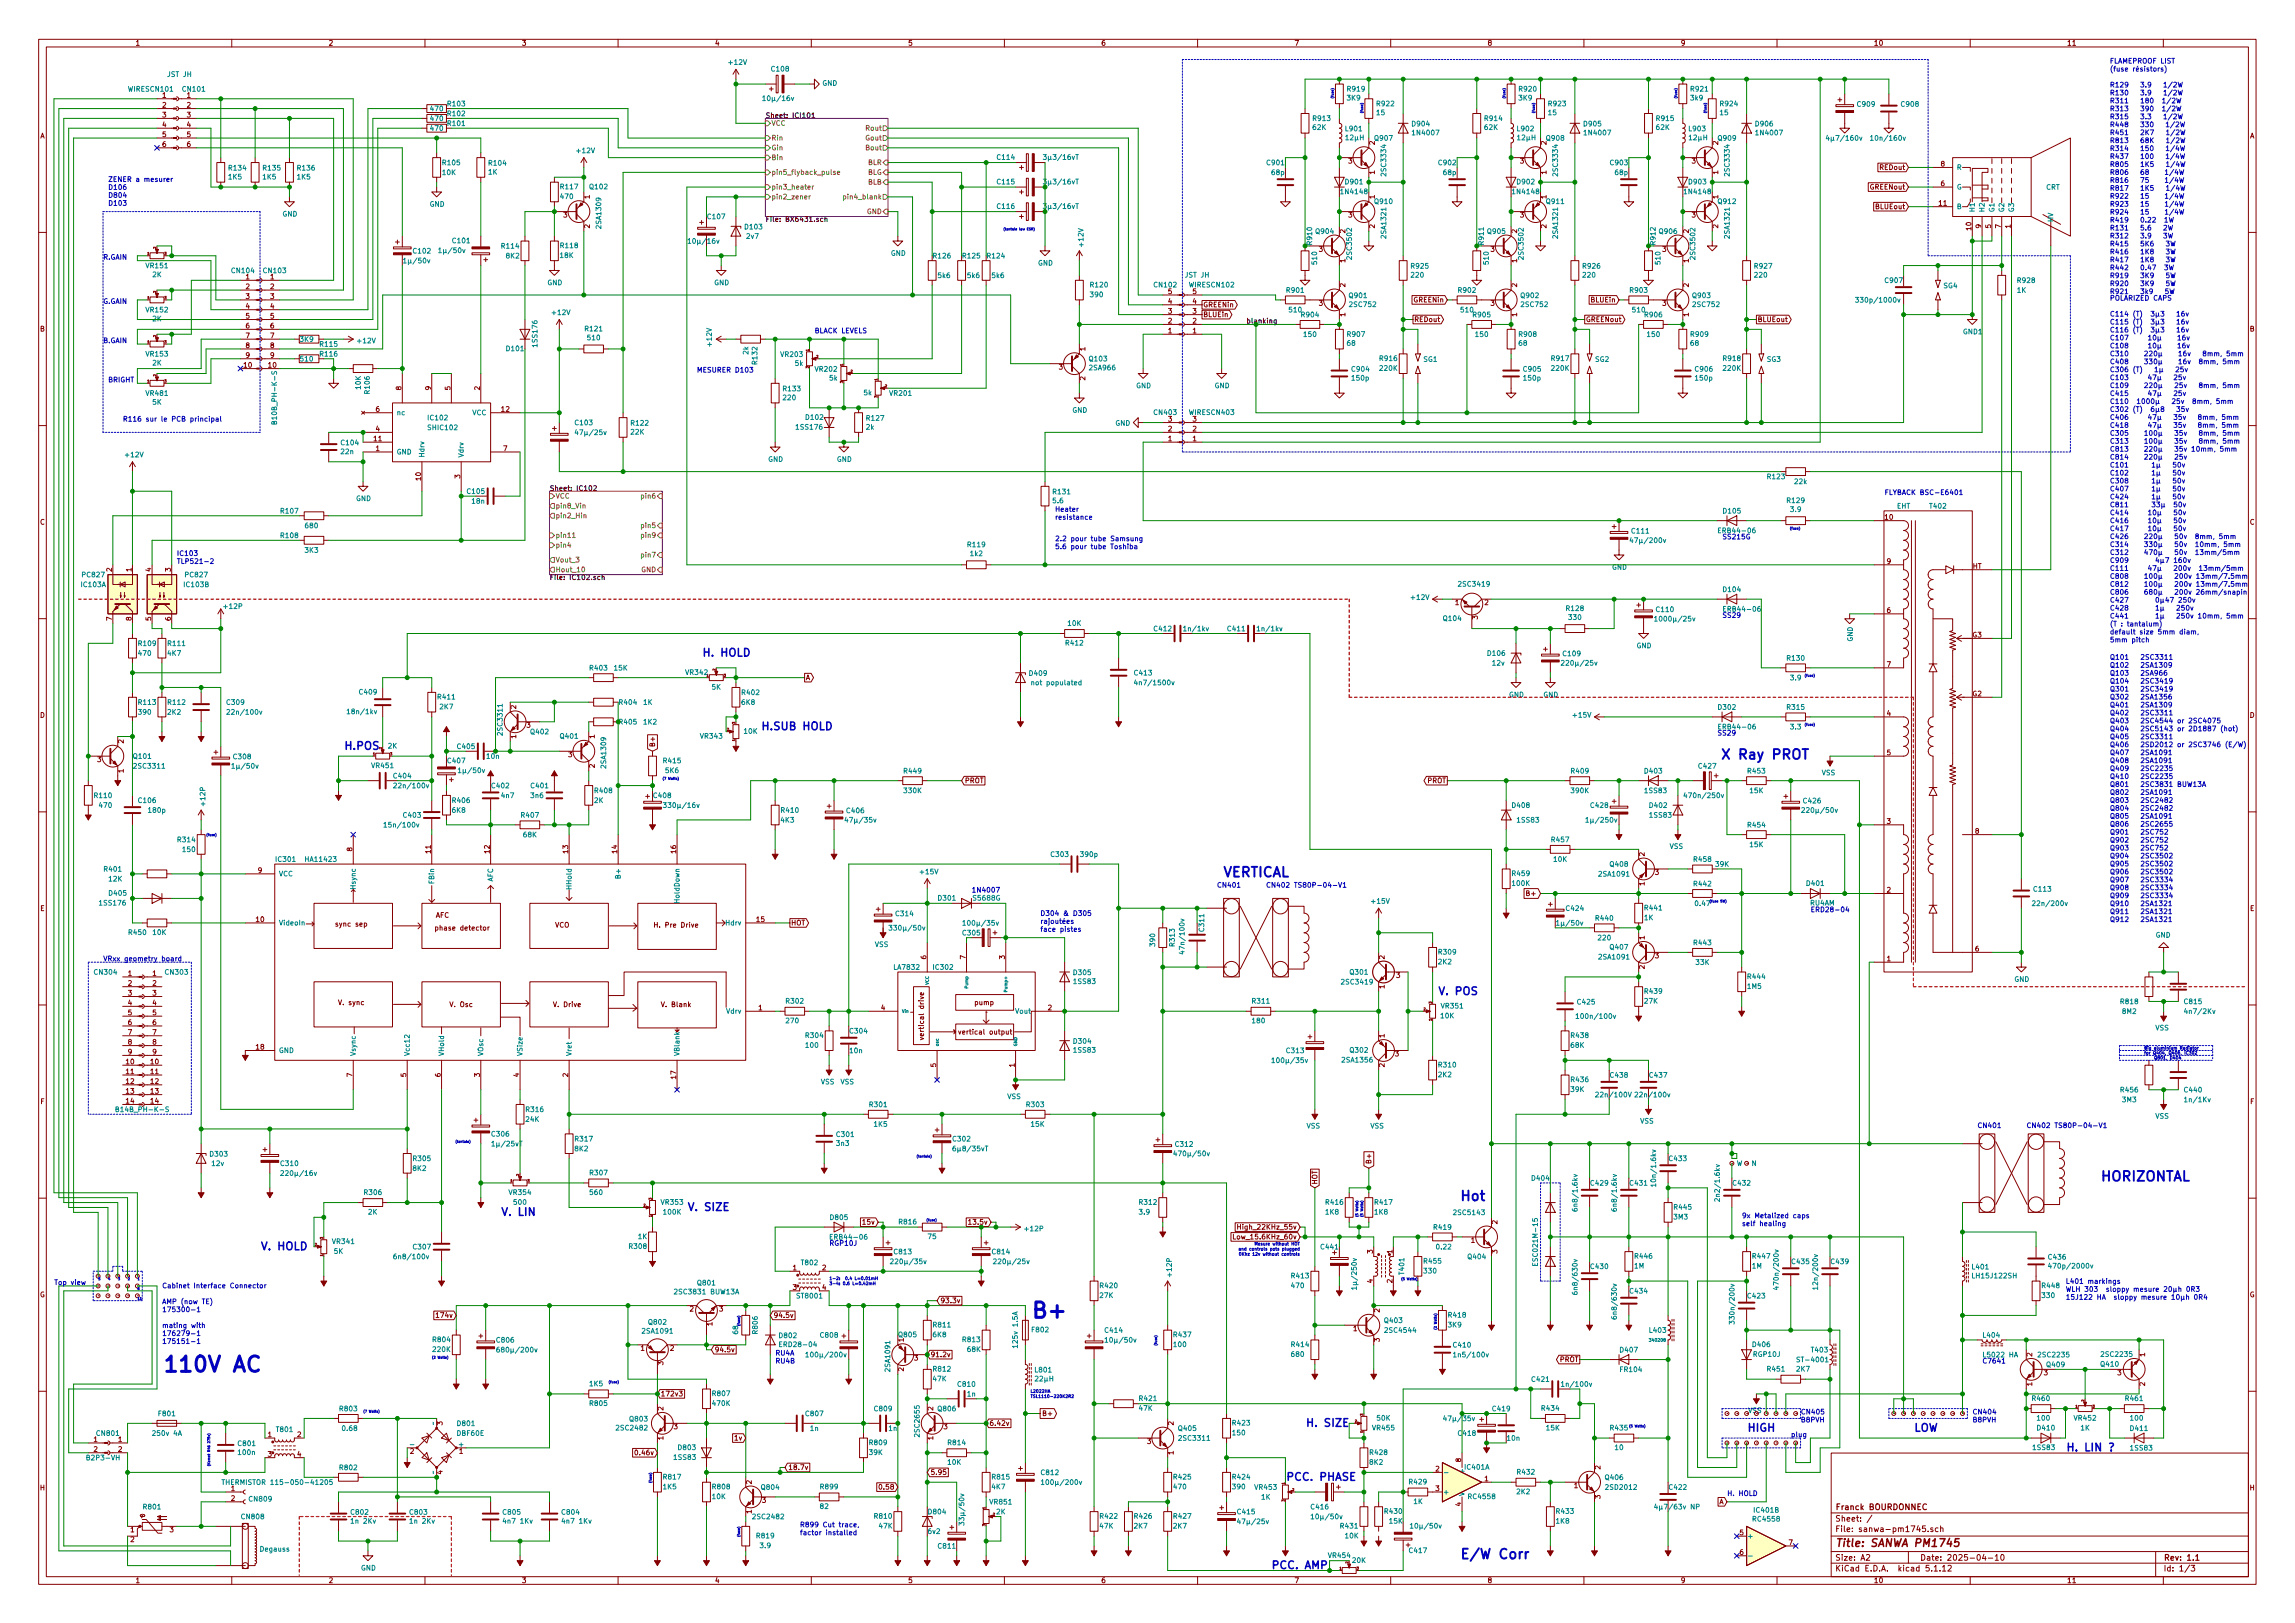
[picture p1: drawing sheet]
<svg xmlns="http://www.w3.org/2000/svg" width="594mm" height="420mm" viewBox="0 0 594 420" stroke-linecap="round" stroke-linejoin="round" font-family="sans-serif">
<defs><g id="words">
<g font-size="5.6" fill="#0000c2">
<text x="266.7" y="341.2">B+</text>
<text x="41.9" y="355.2">110V AC</text>
</g>
<g font-size="3.5" fill="#0000c2">
<text x="448" y="196.6">X Ray PROT</text>
<text x="316.3" y="227.1">VERTICAL</text>
<text x="543.6" y="305.8">HORIZONTAL</text>
<text x="378.9" y="310.9">Hot</text>
<text x="381.1" y="403.6">E/W Corr</text>
</g>
<g font-size="2.8" fill="#0000c2">
<text x="181.6" y="170">H. HOLD</text>
<text x="196.8" y="189">H.SUB HOLD</text>
<text x="88.9" y="194.1">H.POS</text>
<text x="372.1" y="257.6">V. POS</text>
<text x="129.5" y="314.7">V. LIN</text>
<text x="177.8" y="313.5">V. SIZE</text>
<text x="67.3" y="323.6">V. HOLD</text>
<text x="337.8" y="369.4">H. SIZE</text>
<text x="452.1" y="370.6">HIGH</text>
<text x="495.3" y="370.6">LOW</text>
<text x="534.7" y="375.7">H. LIN ?</text>
<text x="332.7" y="383.3">PCC. PHASE</text>
<text x="328.9" y="406.2">PCC. AMP</text>
</g>
<text font-size="2.8" fill="#840000" x="475" y="400.4">Title: SANWA PM1745</text>
<g font-size="2.1" fill="#840000">
<text x="475" y="393.9">Sheet: /</text>
<text x="475" y="390.9">Franck BOURDONNEC</text>
<text x="475" y="396.6">File: sanwa-pm1745.sch</text>
<text x="475" y="406.8">KiCad E.D.A. kicad 5.1.12</text>
<text x="475" y="404">Size: A2</text>
<text x="497" y="404">Date: 2025-04-10</text>
<text x="560" y="404">Rev: 1.1</text>
<text x="560" y="406.8">Id: 1/3</text>
</g>
<g font-size="1.8" fill="#840000">
<text x="35" y="11.8">1</text>
<text x="85" y="11.8">2</text>
<text x="135" y="11.8">3</text>
<text x="185" y="11.8">4</text>
<text x="235" y="11.8">5</text>
<text x="285" y="11.8">6</text>
<text x="335" y="11.8">7</text>
<text x="385" y="11.8">8</text>
<text x="435" y="11.8">9</text>
<text x="485" y="11.8">10</text>
<text x="535" y="11.8">11</text>
<text x="42.1" y="25.3">1</text>
<text x="42.1" y="27.9">2</text>
<text x="48.4" y="25.3">1</text>
<text x="48.4" y="27.9">2</text>
<text x="10.4" y="35.8">A</text>
<text x="42.1" y="30.4">3</text>
<text x="42.1" y="32.9">4</text>
<text x="42.1" y="35.5">5</text>
<text x="48.4" y="30.4">3</text>
<text x="48.4" y="32.9">4</text>
<text x="48.4" y="35.5">5</text>
<text x="582.4" y="35.8">A</text>
<text x="42.1" y="38">6</text>
<text x="48.4" y="38">6</text>
<text x="355.9" y="37.5" transform="rotate(-90 355.9 37.5)">2</text>
<text x="400.3" y="37.5" transform="rotate(-90 400.3 37.5)">2</text>
<text x="444.8" y="37.5" transform="rotate(-90 444.8 37.5)">2</text>
<text x="349.1" y="42.3">3</text>
<text x="355.9" y="45.1" transform="rotate(-90 355.9 45.1)">1</text>
<text x="393.5" y="42.3">3</text>
<text x="400.3" y="45.1" transform="rotate(-90 400.3 45.1)">1</text>
<text x="438" y="42.3">3</text>
<text x="444.8" y="45.1" transform="rotate(-90 444.8 45.1)">1</text>
<text x="486.8" y="44">REDout</text>
<text x="502.4" y="43.1">8</text>
<text x="152.7" y="51.5" transform="rotate(-90 152.7 51.5)">1</text>
<text x="355.9" y="51.5" transform="rotate(-90 355.9 51.5)">1</text>
<text x="400.3" y="51.5" transform="rotate(-90 400.3 51.5)">1</text>
<text x="444.8" y="51.5" transform="rotate(-90 444.8 51.5)">1</text>
<text x="484.2" y="49.1">GREENout</text>
<text x="502" y="53.3">11</text>
<text x="502.4" y="48.2">6</text>
<text x="145.9" y="56.3">3</text>
<text x="152.7" y="59.1" transform="rotate(-90 152.7 59.1)">2</text>
<text x="349.1" y="56.3">3</text>
<text x="355.9" y="59.1" transform="rotate(-90 355.9 59.1)">2</text>
<text x="393.5" y="56.3">3</text>
<text x="400.3" y="59.1" transform="rotate(-90 400.3 59.1)">2</text>
<text x="438" y="56.3">3</text>
<text x="444.8" y="59.1" transform="rotate(-90 444.8 59.1)">2</text>
<text x="485.7" y="54.1">BLUEout</text>
<text x="510.3" y="59.6" transform="rotate(-90 510.3 59.6)">10</text>
<text x="512.8" y="59.1" transform="rotate(-90 512.8 59.1)">9</text>
<text x="515.4" y="59.1" transform="rotate(-90 515.4 59.1)">5</text>
<text x="517.9" y="59.1" transform="rotate(-90 517.9 59.1)">7</text>
<text x="520.4" y="59.1" transform="rotate(-90 520.4 59.1)">1</text>
<text x="341.5" y="65.2">3</text>
<text x="348.2" y="60.3" transform="rotate(-90 348.2 60.3)">2</text>
<text x="385.9" y="65.2">3</text>
<text x="392.7" y="60.3" transform="rotate(-90 392.7 60.3)">2</text>
<text x="430.4" y="65.2">3</text>
<text x="437.1" y="60.3" transform="rotate(-90 437.1 60.3)">2</text>
<text x="348.2" y="68" transform="rotate(-90 348.2 68)">1</text>
<text x="392.7" y="68" transform="rotate(-90 392.7 68)">1</text>
<text x="437.1" y="68" transform="rotate(-90 437.1 68)">1</text>
<text x="63.7" y="72.3">1</text>
<text x="63.7" y="74.8">2</text>
<text x="63.7" y="77.4">3</text>
<text x="70" y="72.3">1</text>
<text x="70" y="74.8">2</text>
<text x="70" y="77.4">3</text>
<text x="302.4" y="76.1">5</text>
<text x="308.8" y="76.1">5</text>
<text x="348.2" y="74.3" transform="rotate(-90 348.2 74.3)">2</text>
<text x="392.7" y="74.3" transform="rotate(-90 392.7 74.3)">2</text>
<text x="437.1" y="74.3" transform="rotate(-90 437.1 74.3)">2</text>
<text x="63.7" y="79.9">4</text>
<text x="63.7" y="82.5">5</text>
<text x="70" y="79.9">4</text>
<text x="70" y="82.5">5</text>
<text x="302.4" y="83.7">2</text>
<text x="302.4" y="81.2">3</text>
<text x="302.4" y="78.7">4</text>
<text x="308.8" y="83.7">2</text>
<text x="308.8" y="81.2">3</text>
<text x="308.8" y="78.7">4</text>
<text x="311.4" y="79.5">GREENin</text>
<text x="311.4" y="82.1">BLUEin</text>
<text x="341.5" y="79.2">3</text>
<text x="348.2" y="81.9" transform="rotate(-90 348.2 81.9)">1</text>
<text x="366" y="78.3">GREENin</text>
<text x="366" y="83.4">REDout</text>
<text x="385.9" y="79.2">3</text>
<text x="392.7" y="81.9" transform="rotate(-90 392.7 81.9)">1</text>
<text x="410.5" y="83.4">GREENout</text>
<text x="411.9" y="78.3">BLUEin</text>
<text x="430.4" y="79.2">3</text>
<text x="437.1" y="81.9" transform="rotate(-90 437.1 81.9)">1</text>
<text x="454.9" y="83.4">BLUEout</text>
<text x="10.4" y="85.8">B</text>
<text x="63.7" y="85">6</text>
<text x="63.7" y="87.5">7</text>
<text x="70" y="85">6</text>
<text x="70" y="87.5">7</text>
<text x="302.4" y="86.3">1</text>
<text x="308.8" y="86.3">1</text>
<text x="582.4" y="85.8">B</text>
<text x="63.2" y="95.2">10</text>
<text x="63.7" y="90.1">8</text>
<text x="63.7" y="92.6">9</text>
<text x="69.5" y="95.2">10</text>
<text x="70" y="90.1">8</text>
<text x="70" y="92.6">9</text>
<text x="274.1" y="95.7">3</text>
<text x="280.9" y="90.8" transform="rotate(-90 280.9 90.8)">1</text>
<text x="103.9" y="101" transform="rotate(-90 103.9 101)">8</text>
<text x="111.5" y="101" transform="rotate(-90 111.5 101)">9</text>
<text x="116.6" y="101" transform="rotate(-90 116.6 101)">5</text>
<text x="124.2" y="101" transform="rotate(-90 124.2 101)">2</text>
<text x="280.9" y="98.4" transform="rotate(-90 280.9 98.4)">2</text>
<text x="97.3" y="106.6">6</text>
<text x="129.8" y="106.6">12</text>
<text x="97.3" y="111.7">4</text>
<text x="302.4" y="111.7">2</text>
<text x="302.4" y="109.1">3</text>
<text x="308.8" y="111.7">2</text>
<text x="308.8" y="109.1">3</text>
<text x="96.8" y="114.2">11</text>
<text x="97.3" y="116.8">1</text>
<text x="130.3" y="116.8">7</text>
<text x="302.4" y="114.2">1</text>
<text x="308.8" y="114.2">1</text>
<text x="109" y="124.3" transform="rotate(-90 109 124.3)">10</text>
<text x="119.1" y="123.8" transform="rotate(-90 119.1 123.8)">3</text>
<text x="10.4" y="135.8">C</text>
<text x="488" y="134.5">10</text>
<text x="582.4" y="135.8">C</text>
<text x="29" y="148" transform="rotate(-90 29 148)">2</text>
<text x="34" y="148" transform="rotate(-90 34 148)">1</text>
<text x="39.1" y="148" transform="rotate(-90 39.1 148)">4</text>
<text x="44.2" y="148" transform="rotate(-90 44.2 148)">3</text>
<text x="488.5" y="146">9</text>
<text x="510.6" y="147.2">HT</text>
<text x="29" y="160.7" transform="rotate(-90 29 160.7)">7</text>
<text x="34" y="160.7" transform="rotate(-90 34 160.7)">8</text>
<text x="39.1" y="160.7" transform="rotate(-90 39.1 160.7)">5</text>
<text x="44.2" y="160.7" transform="rotate(-90 44.2 160.7)">6</text>
<text x="376.7" y="156.6">1</text>
<text x="382.5" y="160.3" transform="rotate(-90 382.5 160.3)">3</text>
<text x="384.3" y="156.6">2</text>
<text x="488.5" y="158.7">6</text>
<text x="510.6" y="165">G3</text>
<text x="488.5" y="172.6">7</text>
<text x="208.5" y="176.1">A</text>
<text x="10.4" y="185.8">D</text>
<text x="133.6" y="183.5" transform="rotate(-90 133.6 183.5)">2</text>
<text x="488.5" y="185.3">4</text>
<text x="510.6" y="180.3">G2</text>
<text x="582.4" y="185.8">D</text>
<text x="133.6" y="191.2" transform="rotate(-90 133.6 191.2)">1</text>
<text x="136.3" y="188.4">3</text>
<text x="153.9" y="191.2" transform="rotate(-90 153.9 191.2)">1</text>
<text x="25.2" y="197.3">3</text>
<text x="32" y="192.4" transform="rotate(-90 32 192.4)">2</text>
<text x="147.1" y="196">3</text>
<text x="169.5" y="193.6" transform="rotate(-90 169.5 193.6)">B+</text>
<text x="488.5" y="195.5">5</text>
<text x="32" y="200" transform="rotate(-90 32 200)">1</text>
<text x="153.9" y="198.8" transform="rotate(-90 153.9 198.8)">2</text>
<text x="249.7" y="202.7">PROT</text>
<text x="369.5" y="202.7">PROT</text>
<text x="488.5" y="213.3">3</text>
<text x="511.3" y="215.8">8</text>
<text x="91.2" y="220.4" transform="rotate(-90 91.2 220.4)">8</text>
<text x="111.5" y="220.8" transform="rotate(-90 111.5 220.8)">11</text>
<text x="126.7" y="220.8" transform="rotate(-90 126.7 220.8)">12</text>
<text x="147.1" y="220.8" transform="rotate(-90 147.1 220.8)">13</text>
<text x="159.8" y="220.8" transform="rotate(-90 159.8 220.8)">14</text>
<text x="175" y="220.8" transform="rotate(-90 175 220.8)">16</text>
<text x="425.7" y="221.6" transform="rotate(-90 425.7 221.6)">2</text>
<text x="66.8" y="226">9</text>
<text x="428.4" y="226.5">3</text>
<text x="395.6" y="231.9">B+</text>
<text x="425.7" y="229.3" transform="rotate(-90 425.7 229.3)">1</text>
<text x="488.5" y="231.1">2</text>
<text x="10.4" y="235.8">E</text>
<text x="66.3" y="238.7">10</text>
<text x="87.1" y="239.9">sync sep</text>
<text x="112.8" y="237.6">AFC</text>
<text x="195.9" y="238.7">15</text>
<text x="204.7" y="239.6">HOT</text>
<text x="582.4" y="235.8">E</text>
<text x="113.4" y="240.9">phase detector</text>
<text x="143.6" y="240.1">VCO</text>
<text x="170" y="240.1">H. Pre Drive</text>
<text x="425.7" y="243.2" transform="rotate(-90 425.7 243.2)">1</text>
<text x="239.8" y="248.3" transform="rotate(-90 239.8 248.3)">6</text>
<text x="249.9" y="248.3" transform="rotate(-90 249.9 248.3)">7</text>
<text x="260.1" y="248.3" transform="rotate(-90 260.1 248.3)">3</text>
<text x="358.4" y="248.3" transform="rotate(-90 358.4 248.3)">2</text>
<text x="425.7" y="250.8" transform="rotate(-90 425.7 250.8)">2</text>
<text x="428.4" y="248.1">3</text>
<text x="488.5" y="248.8">1</text>
<text x="511.3" y="246.3">6</text>
<text x="33.2" y="252.6">1</text>
<text x="33.2" y="255.2">2</text>
<text x="33.2" y="257.7">3</text>
<text x="39.5" y="252.6">1</text>
<text x="39.5" y="255.2">2</text>
<text x="39.5" y="257.7">3</text>
<text x="358.4" y="255.9" transform="rotate(-90 358.4 255.9)">1</text>
<text x="361.5" y="253.2">3</text>
<text x="33.2" y="260.3">4</text>
<text x="33.2" y="262.8">5</text>
<text x="39.5" y="260.3">4</text>
<text x="39.5" y="262.8">5</text>
<text x="87.8" y="260.2">V. sync</text>
<text x="116.6" y="260.7">V. Osc</text>
<text x="143.5" y="260.7">V. Drive</text>
<text x="171.5" y="260.7">V. Blank</text>
<text x="196.4" y="261.5">1</text>
<text x="228.1" y="261.5">4</text>
<text x="252.3" y="260.2">pump</text>
<text x="271.3" y="261.5">2</text>
<text x="33.2" y="265.3">6</text>
<text x="33.2" y="267.9">7</text>
<text x="39.5" y="265.3">6</text>
<text x="39.5" y="267.9">7</text>
<text x="239.2" y="268.5" transform="rotate(-90 239.2 268.5)">vertical drive</text>
<text x="248.9" y="267.8">vertical output</text>
<text x="358.4" y="268.6" transform="rotate(-90 358.4 268.6)">1</text>
<text x="32.7" y="275.5">10</text>
<text x="33.2" y="270.4">8</text>
<text x="33.2" y="273">9</text>
<text x="39" y="275.5">10</text>
<text x="39.5" y="270.4">8</text>
<text x="39.5" y="273">9</text>
<text x="66.3" y="271.7">18</text>
<text x="361.1" y="273.5">3</text>
<text x="32.7" y="278">11</text>
<text x="32.7" y="280.6">12</text>
<text x="39" y="278">11</text>
<text x="39" y="280.6">12</text>
<text x="91.2" y="278.8" transform="rotate(-90 91.2 278.8)">7</text>
<text x="105.2" y="278.8" transform="rotate(-90 105.2 278.8)">5</text>
<text x="114" y="278.8" transform="rotate(-90 114 278.8)">6</text>
<text x="124.2" y="278.8" transform="rotate(-90 124.2 278.8)">3</text>
<text x="134.4" y="278.8" transform="rotate(-90 134.4 278.8)">4</text>
<text x="147.1" y="278.8" transform="rotate(-90 147.1 278.8)">2</text>
<text x="175" y="279.3" transform="rotate(-90 175 279.3)">17</text>
<text x="242.3" y="276.2" transform="rotate(-90 242.3 276.2)">5</text>
<text x="262.6" y="276.2" transform="rotate(-90 262.6 276.2)">1</text>
<text x="358.4" y="276.2" transform="rotate(-90 358.4 276.2)">2</text>
<text x="10.5" y="285.8">F</text>
<text x="32.7" y="283.1">13</text>
<text x="32.7" y="285.7">14</text>
<text x="39" y="283.1">13</text>
<text x="39" y="285.7">14</text>
<text x="582.5" y="285.8">F</text>
<text x="355" y="301.5" transform="rotate(-90 355 301.5)">B+</text>
<text x="341" y="306.7" transform="rotate(-90 341 306.7)">HOT</text>
<text x="223.6" y="317">15v</text>
<text x="251.3" y="317">13.5v</text>
<text x="387.6" y="316.9" transform="rotate(-90 387.6 316.9)">2</text>
<text x="320.4" y="320.8">Low_15.6KHz_60v</text>
<text x="321.5" y="318.3">High_22KHz_55v</text>
<text x="380.8" y="321.7">1</text>
<text x="205.3" y="328.8">1</text>
<text x="212.9" y="328.8">2</text>
<text x="355.3" y="324.5" transform="rotate(-90 355.3 324.5)">3</text>
<text x="360.4" y="324.5" transform="rotate(-90 360.4 324.5)">1</text>
<text x="387.6" y="324.5" transform="rotate(-90 387.6 324.5)">3</text>
<text x="10.3" y="335.8">G</text>
<text x="205.3" y="333.9">3</text>
<text x="212.9" y="333.9">4</text>
<text x="355.3" y="332.1" transform="rotate(-90 355.3 332.1)">4</text>
<text x="360.4" y="332.1" transform="rotate(-90 360.4 332.1)">2</text>
<text x="582.3" y="335.8">G</text>
<text x="113.4" y="341.2">174v</text>
<text x="178.6" y="339.5">2</text>
<text x="186.2" y="339.5">3</text>
<text x="200.2" y="341.2">94.5v</text>
<text x="243.4" y="337.4">93.3v</text>
<text x="357.1" y="339.7" transform="rotate(-90 357.1 339.7)">2</text>
<text x="184.4" y="343.2" transform="rotate(-90 184.4 343.2)">1</text>
<text x="233.9" y="347.4" transform="rotate(-90 233.9 347.4)">1</text>
<text x="350.3" y="344.6">1</text>
<text x="357.1" y="347.4" transform="rotate(-90 357.1 347.4)">3</text>
<text x="165.9" y="349.7">1</text>
<text x="171.7" y="353.4" transform="rotate(-90 171.7 353.4)">3</text>
<text x="173.5" y="349.7">2</text>
<text x="184.9" y="350.1">94.5v</text>
<text x="236.7" y="352.2">3</text>
<text x="240.8" y="351.3">91.2v</text>
<text x="403.8" y="352.6">PROT</text>
<text x="526" y="351.2" transform="rotate(-90 526 351.2)">2</text>
<text x="555.2" y="351.2" transform="rotate(-90 555.2 351.2)">1</text>
<text x="233.9" y="355" transform="rotate(-90 233.9 355)">2</text>
<text x="526" y="358.8" transform="rotate(-90 526 358.8)">1</text>
<text x="529.1" y="356">3</text>
<text x="548.2" y="356">3</text>
<text x="555.2" y="358.8" transform="rotate(-90 555.2 358.8)">2</text>
<text x="171" y="361.5">172v3</text>
<text x="171.7" y="365.1" transform="rotate(-90 171.7 365.1)">2</text>
<text x="241.6" y="365.1" transform="rotate(-90 241.6 365.1)">2</text>
<text x="452.5" y="365.8">VSS</text>
<text x="114.6" y="369" transform="rotate(-90 114.6 369)">3</text>
<text x="174.4" y="370">3</text>
<text x="244.3" y="370">3</text>
<text x="256.1" y="369.1">6.42v</text>
<text x="269.6" y="366.6">B+</text>
<text x="303.8" y="369" transform="rotate(-90 303.8 369)">2</text>
<text x="24.3" y="373.3">1</text>
<text x="24.3" y="375.8">2</text>
<text x="30.6" y="373.3">1</text>
<text x="30.6" y="375.8">2</text>
<text x="69.4" y="372">1</text>
<text x="69.4" y="377.1">3</text>
<text x="77" y="372">2</text>
<text x="77" y="377.1">4</text>
<text x="106.2" y="376.3">2</text>
<text x="118.9" y="376.3">1</text>
<text x="165" y="376.7">0.46v</text>
<text x="171.7" y="372.8" transform="rotate(-90 171.7 372.8)">1</text>
<text x="190.3" y="372.9">1v</text>
<text x="241.6" y="372.8" transform="rotate(-90 241.6 372.8)">1</text>
<text x="297" y="373.8">3</text>
<text x="303.8" y="376.6" transform="rotate(-90 303.8 376.6)">1</text>
<text x="114.6" y="381.7" transform="rotate(-90 114.6 381.7)">4</text>
<text x="204" y="380.5">18.7v</text>
<text x="240.8" y="381.8">5.95</text>
<text x="371.6" y="380.9">2</text>
<text x="378.2" y="378.5" transform="rotate(-90 378.2 378.5)">8</text>
<text x="384.3" y="383.5">1</text>
<text x="414.3" y="380.4" transform="rotate(-90 414.3 380.4)">2</text>
<text x="10.4" y="385.8">H</text>
<text x="59.8" y="386">1</text>
<text x="59.8" y="388.5">2</text>
<text x="194.6" y="384.2" transform="rotate(-90 194.6 384.2)">2</text>
<text x="197.3" y="389">3</text>
<text x="228.2" y="385.6">0.58</text>
<text x="371.6" y="386">3</text>
<text x="378.2" y="389.9" transform="rotate(-90 378.2 389.9)">4</text>
<text x="407.5" y="385.2">1</text>
<text x="414.3" y="388" transform="rotate(-90 414.3 388)">3</text>
<text x="445" y="389.4">A</text>
<text x="582.4" y="385.8">H</text>
<text x="194.6" y="391.8" transform="rotate(-90 194.6 391.8)">1</text>
<text x="33.8" y="396.7">1</text>
<text x="33.8" y="399.2">2</text>
<text x="44" y="396.7">3</text>
<text x="450.4" y="397.4">5</text>
<text x="463.1" y="400">7</text>
<text x="450.4" y="402.5">6</text>
<text x="35" y="409.8">1</text>
<text x="85" y="409.8">2</text>
<text x="135" y="409.8">3</text>
<text x="185" y="409.8">4</text>
<text x="235" y="409.8">5</text>
<text x="285" y="409.8">6</text>
<text x="335" y="409.8">7</text>
<text x="385" y="409.8">8</text>
<text x="435" y="409.8">9</text>
<text x="485" y="409.8">10</text>
<text x="535" y="409.8">11</text>
</g>
<g font-size="1.8" fill="#008484">
<text x="188.8" y="16.8">+12V</text>
<text x="33.4" y="23.7">WIRESCN101</text>
<text x="43.5" y="19.9">JST JH</text>
<text x="47.4" y="23.7">CN101</text>
<text x="199.8" y="18.5">C108</text>
<text x="212.9" y="22.2">GND</text>
<text x="348.9" y="23.7">R919</text>
<text x="393.3" y="23.7">R920</text>
<text x="437.8" y="23.7">R921</text>
<text x="111.6" y="28.8">470</text>
<text x="116" y="27.5">R103</text>
<text x="198.2" y="26.1">10µ/16v</text>
<text x="348.8" y="26">3K9</text>
<text x="356.4" y="29.8">15</text>
<text x="356.5" y="27.5">R922</text>
<text x="393.2" y="26">3K9</text>
<text x="400.9" y="29.8">15</text>
<text x="401" y="27.5">R923</text>
<text x="437.7" y="26">3k9</text>
<text x="445.3" y="29.8">15</text>
<text x="445.4" y="27.5">R924</text>
<text x="480.9" y="27.6">C909</text>
<text x="492.3" y="27.6">C908</text>
<text x="111.6" y="33.9">470</text>
<text x="111.6" y="31.3">470</text>
<text x="116" y="32.6">R101</text>
<text x="116" y="30.1">R102</text>
<text x="339.9" y="33.6">62K</text>
<text x="340" y="31.3">R913</text>
<text x="348.4" y="34">L901</text>
<text x="365.7" y="32.7">D904</text>
<text x="365.9" y="35">1N4007</text>
<text x="384.3" y="33.6">62K</text>
<text x="384.5" y="31.3">R914</text>
<text x="392.9" y="34">L902</text>
<text x="410.1" y="32.7">D905</text>
<text x="410.4" y="35">1N4007</text>
<text x="428.8" y="33.6">62K</text>
<text x="428.9" y="31.3">R915</text>
<text x="437.3" y="34">L903</text>
<text x="454.6" y="32.7">D906</text>
<text x="454.8" y="35">1N4007</text>
<text x="149.4" y="39.6">+12V</text>
<text x="258.2" y="41.4">C114</text>
<text x="270.8" y="41.4">3µ3/16vT</text>
<text x="348.5" y="36.3">12µH</text>
<text x="356" y="36.4">Q907</text>
<text x="392.9" y="36.3">12µH</text>
<text x="400.4" y="36.4">Q908</text>
<text x="437.4" y="36.3">12µH</text>
<text x="444.9" y="36.4">Q909</text>
<text x="473.6" y="36.4">4µ7/160v</text>
<text x="485" y="36.4">10n/160v</text>
<text x="59.2" y="46.4">1K5</text>
<text x="59.3" y="44.1">R134</text>
<text x="68.1" y="46.4">1K5</text>
<text x="68.2" y="44.1">R135</text>
<text x="77" y="46.4">1K5</text>
<text x="77.1" y="44.1">R136</text>
<text x="114.6" y="45.3">10K</text>
<text x="114.7" y="42.8">R105</text>
<text x="126.4" y="45.2">1K</text>
<text x="126.6" y="42.9">R104</text>
<text x="258.2" y="47.7">C115</text>
<text x="270.8" y="47.7">3µ3/16vT</text>
<text x="328.1" y="42.8">C901</text>
<text x="329.3" y="45.3">68p</text>
<text x="348.4" y="47.7">D901</text>
<text x="358.8" y="45.2" transform="rotate(-90 358.8 45.2)">2SC3334</text>
<text x="372.5" y="42.8">C902</text>
<text x="373.7" y="45.3">68p</text>
<text x="392.8" y="47.7">D902</text>
<text x="403.3" y="45.2" transform="rotate(-90 403.3 45.2)">2SC3334</text>
<text x="417" y="42.8">C903</text>
<text x="418.2" y="45.3">68p</text>
<text x="437.3" y="47.7">D903</text>
<text x="447.7" y="45.2" transform="rotate(-90 447.7 45.2)">2SC3334</text>
<text x="506.5" y="44">R</text>
<text x="111.2" y="53.5">GND</text>
<text x="145.2" y="49">R117</text>
<text x="145.2" y="51.5">470</text>
<text x="152.8" y="49">Q102</text>
<text x="347.4" y="50.3">1N4148</text>
<text x="356" y="52.8">Q910</text>
<text x="391.8" y="50.3">1N4148</text>
<text x="400.4" y="52.8">Q911</text>
<text x="436.3" y="50.3">1N4148</text>
<text x="444.9" y="52.8">Q912</text>
<text x="506.5" y="49.1">G</text>
<text x="529.6" y="49.1">CRT</text>
<text x="73.1" y="56">GND</text>
<text x="155.6" y="58.9" transform="rotate(-90 155.6 58.9)">2SA1309</text>
<text x="183.3" y="56.7">C107</text>
<text x="192.9" y="59.4">D103</text>
<text x="258.2" y="54.1">C116</text>
<text x="270.8" y="54.1">3µ3/16vT</text>
<text x="506.5" y="54.1">B</text>
<text x="511.2" y="55" transform="rotate(-90 511.2 55)">H1</text>
<text x="513.7" y="55" transform="rotate(-90 513.7 55)">H2</text>
<text x="516.3" y="55" transform="rotate(-90 516.3 55)">G1</text>
<text x="518.8" y="55" transform="rotate(-90 518.8 55)">G2</text>
<text x="521.3" y="55" transform="rotate(-90 521.3 55)">G3</text>
<text x="531.5" y="57.6" transform="rotate(-90 531.5 57.6)">HV</text>
<text x="107.1" y="65.6">C102</text>
<text x="114.2" y="65.5">1µ/50v</text>
<text x="117.3" y="63">C101</text>
<text x="129.9" y="64.4">R114</text>
<text x="145.2" y="64.2">R118</text>
<text x="178.8" y="63.1">10µ/16v</text>
<text x="193.3" y="61.8">2v7</text>
<text x="280.5" y="63.7" transform="rotate(-90 280.5 63.7)">+12V</text>
<text x="340.7" y="60.5">Q904</text>
<text x="358.8" y="61.4" transform="rotate(-90 358.8 61.4)">2SA1321</text>
<text x="385.2" y="60.5">Q905</text>
<text x="403.3" y="61.4" transform="rotate(-90 403.3 61.4)">2SA1321</text>
<text x="429.6" y="60.5">Q906</text>
<text x="447.7" y="61.4" transform="rotate(-90 447.7 61.4)">2SA1321</text>
<text x="37.9" y="69.4">VR151</text>
<text x="39.5" y="71.7">2K</text>
<text x="60.1" y="70.7">CN104</text>
<text x="68.4" y="70.7">CN103</text>
<text x="105.1" y="68.2">1µ/50v</text>
<text x="131.1" y="66.9">8K2</text>
<text x="145" y="66.8">18K</text>
<text x="230.6" y="66.2">GND</text>
<text x="241.7" y="66.9">R126</text>
<text x="242.9" y="72">5k6</text>
<text x="249.3" y="66.9">R125</text>
<text x="250.5" y="72">5k6</text>
<text x="255.7" y="66.9">R124</text>
<text x="256.9" y="72">5k6</text>
<text x="268.7" y="68.7">GND</text>
<text x="306.9" y="71.8">JST JH</text>
<text x="340.9" y="68.3" transform="rotate(-90 340.9 68.3)">510</text>
<text x="349.9" y="66.8" transform="rotate(-90 349.9 66.8)">2SC3502</text>
<text x="365.4" y="69.5">R925</text>
<text x="365.4" y="71.8">220</text>
<text x="385.4" y="68.3" transform="rotate(-90 385.4 68.3)">510</text>
<text x="394.4" y="66.8" transform="rotate(-90 394.4 66.8)">2SC3502</text>
<text x="409.9" y="69.5">R926</text>
<text x="409.9" y="71.8">220</text>
<text x="429.8" y="68.3" transform="rotate(-90 429.8 68.3)">510</text>
<text x="438.8" y="66.8" transform="rotate(-90 438.8 66.8)">2SC3502</text>
<text x="454.3" y="69.5">R927</text>
<text x="454.3" y="71.8">220</text>
<text x="141.7" y="73.8">GND</text>
<text x="184.9" y="73.8">GND</text>
<text x="282.4" y="74.4">R120</text>
<text x="282.4" y="76.9">390</text>
<text x="298.9" y="74.4">CN102</text>
<text x="308" y="74.4">WIRESCN102</text>
<text x="333.2" y="75.8">R901</text>
<text x="349.4" y="77.2">Q901</text>
<text x="377.6" y="75.8">R902</text>
<text x="393.8" y="77.2">Q902</text>
<text x="422.1" y="75.8">R903</text>
<text x="438.3" y="77.2">Q903</text>
<text x="488.1" y="73.2">C907</text>
<text x="503.1" y="74.6">SG4</text>
<text x="522.2" y="75.8">1K</text>
<text x="522.4" y="73.2">R928</text>
<text x="37.9" y="80.9">VR152</text>
<text x="39.5" y="83.2">2K</text>
<text x="143.1" y="81.6">+12V</text>
<text x="333.8" y="80.9">510</text>
<text x="337" y="82.1">R904</text>
<text x="349.5" y="79.5">2SC752</text>
<text x="378.3" y="80.9">510</text>
<text x="381.4" y="82.1">R905</text>
<text x="394" y="79.5">2SC752</text>
<text x="422.7" y="80.9">510</text>
<text x="425.9" y="82.1">R906</text>
<text x="438.4" y="79.5">2SC752</text>
<text x="481.4" y="78.3">330p/1000v</text>
<text x="77.7" y="88.5">3K9</text>
<text x="83" y="89.8">R115</text>
<text x="92.7" y="88.9">+12V</text>
<text x="139.1" y="89.6" transform="rotate(-90 139.1 89.6)">1SS176</text>
<text x="151.6" y="85.8">R121</text>
<text x="152.2" y="88.1">510</text>
<text x="184.3" y="89.5" transform="rotate(-90 184.3 89.5)">+12V</text>
<text x="337.6" y="87.2">150</text>
<text x="348.8" y="89.5">68</text>
<text x="348.9" y="87.2">R907</text>
<text x="382.1" y="87.2">150</text>
<text x="393.2" y="89.5">68</text>
<text x="393.3" y="87.2">R908</text>
<text x="426.5" y="87.2">150</text>
<text x="437.7" y="89.5">68</text>
<text x="437.8" y="87.2">R909</text>
<text x="508.2" y="86.5">GND1</text>
<text x="37.9" y="92.3">VR153</text>
<text x="39.5" y="94.6">2K</text>
<text x="77.9" y="93.6">510</text>
<text x="131.2" y="90.9">D101</text>
<text x="193.7" y="91.7" transform="rotate(-90 193.7 91.7)">2k</text>
<text x="196" y="94.2" transform="rotate(-90 196 94.2)">R132</text>
<text x="202.3" y="92.4">VR203</text>
<text x="205.9" y="94.7">5k</text>
<text x="282.1" y="93.5">Q103</text>
<text x="282.1" y="95.9">2SA966</text>
<text x="357.3" y="93.4">R916</text>
<text x="357.3" y="96">220K</text>
<text x="368.5" y="93.7">SG1</text>
<text x="401.7" y="93.4">R917</text>
<text x="401.7" y="96">220K</text>
<text x="413" y="93.7">SG2</text>
<text x="446.2" y="93.4">R918</text>
<text x="446.2" y="96">220K</text>
<text x="457.4" y="93.7">SG3</text>
<text x="93.4" y="100.7" transform="rotate(-90 93.4 100.7)">10K</text>
<text x="95.7" y="101.8" transform="rotate(-90 95.7 101.8)">R106</text>
<text x="202.8" y="101.3">R133</text>
<text x="211.2" y="96.2">VR202</text>
<text x="214.8" y="98.5">5k</text>
<text x="294.1" y="100.5">GND</text>
<text x="314.4" y="100.5">GND</text>
<text x="350" y="96.2">C904</text>
<text x="350.1" y="98.5">150p</text>
<text x="394.5" y="96.2">C905</text>
<text x="394.5" y="98.5">150p</text>
<text x="438.9" y="96.2">C906</text>
<text x="439" y="98.5">150p</text>
<text x="37.9" y="102.5">VR481</text>
<text x="39.5" y="104.8">5K</text>
<text x="102.6" y="107.5">nc</text>
<text x="122.3" y="107.5">VCC</text>
<text x="202.8" y="103.6">220</text>
<text x="223.6" y="102.3">5k</text>
<text x="230.5" y="102.5">VR201</text>
<text x="277.6" y="106.8">GND</text>
<text x="298.9" y="107.4">CN403</text>
<text x="308" y="107.4">WIRESCN403</text>
<text x="71.7" y="108.8" transform="rotate(-90 71.7 108.8)">B10B_PH-K-S</text>
<text x="110.9" y="108.8">IC102</text>
<text x="111" y="111.3">SHIC102</text>
<text x="149" y="110.1">C103</text>
<text x="149.6" y="112.6">47µ/25v</text>
<text x="163.3" y="112.5">22K</text>
<text x="163.5" y="110.2">R122</text>
<text x="206.3" y="111.2">1SS176</text>
<text x="208.7" y="108.7">D102</text>
<text x="224.3" y="111.2">2k</text>
<text x="224.4" y="108.9">R127</text>
<text x="288.7" y="110.2">GND</text>
<text x="32.6" y="118.4">+12V</text>
<text x="88.3" y="117.6">22n</text>
<text x="88.4" y="115.3">C104</text>
<text x="102.6" y="117.6">GND</text>
<text x="109.9" y="118.5" transform="rotate(-90 109.9 118.5)">Hdrv</text>
<text x="120" y="118.5" transform="rotate(-90 120 118.5)">Vdrv</text>
<text x="198.8" y="119.5">GND</text>
<text x="216.6" y="119.5">GND</text>
<text x="457.6" y="124">R123</text>
<text x="464.6" y="125.3">22k</text>
<text x="92.2" y="129.7">GND</text>
<text x="121.1" y="127.9">C105</text>
<text x="122.3" y="130.4">18n</text>
<text x="272.6" y="130.3">5.6</text>
<text x="272.7" y="128">R131</text>
<text x="462.7" y="130.2">R129</text>
<text x="491" y="131.7">EHT</text>
<text x="499.6" y="131.7">T402</text>
<text x="72.8" y="132.9">R107</text>
<text x="79.1" y="136.7">680</text>
<text x="446.2" y="132.9">D105</text>
<text x="463.6" y="132.5">3.9</text>
<text x="72.8" y="139.3">R108</text>
<text x="79" y="143.1">3K3</text>
<text x="250.6" y="141.6">R119</text>
<text x="251.3" y="144">1k2</text>
<text x="422.5" y="138.1">C111</text>
<text x="422.8" y="140.6">47µ/200v</text>
<text x="445.5" y="138">ERB44-06</text>
<text x="21.4" y="149.4">PC827</text>
<text x="48.1" y="149.4">PC827</text>
<text x="417.3" y="147.5">GND</text>
<text x="21.1" y="152">IC103A</text>
<text x="47.8" y="152">IC103B</text>
<text x="365.4" y="155.3">+12V</text>
<text x="377.9" y="151.9">2SC3419</text>
<text x="446.2" y="153.3">D104</text>
<text x="58.1" y="157.6">+12P</text>
<text x="373.8" y="160.7">Q104</text>
<text x="405.6" y="158.2">R128</text>
<text x="406.2" y="160.5">330</text>
<text x="428.9" y="158.4">C110</text>
<text x="429.3" y="160.9">1000µ/25v</text>
<text x="446.8" y="158.3">ERB44-06</text>
<text x="36" y="167.2">R109</text>
<text x="43.6" y="167.2">R111</text>
<text x="276" y="167.1">R412</text>
<text x="276.5" y="162">10K</text>
<text x="298.9" y="163.4">C412</text>
<text x="306.8" y="163.4">1n/1kv</text>
<text x="317.9" y="163.4">C411</text>
<text x="325.9" y="163.4">1n/1kv</text>
<text x="423.6" y="167.8">GND</text>
<text x="479.6" y="166.1" transform="rotate(-90 479.6 166.1)">GND</text>
<text x="36" y="169.8">470</text>
<text x="43.5" y="169.8">4K7</text>
<text x="152.8" y="173.6">R403</text>
<text x="159" y="173.6">15K</text>
<text x="385.2" y="169.8">D106</text>
<text x="386.4" y="172.3">12v</text>
<text x="404.7" y="169.9">C109</text>
<text x="405" y="172.3">220µ/25v</text>
<text x="462.7" y="171">R130</text>
<text x="93.1" y="179.8">C409</text>
<text x="177.6" y="174.7">VR342</text>
<text x="184.3" y="178.5">5K</text>
<text x="192.2" y="179.9">R402</text>
<text x="266.6" y="174.9">D409</text>
<text x="267.6" y="177.4">not populated</text>
<text x="293.8" y="174.8">C413</text>
<text x="294.6" y="177.4">4n7/1500v</text>
<text x="463.6" y="176.1">3.9</text>
<text x="36" y="182.5">R113</text>
<text x="36" y="185">390</text>
<text x="43.5" y="185">2K2</text>
<text x="43.6" y="182.5">R112</text>
<text x="58.8" y="182.5">C309</text>
<text x="59.5" y="185">22n/100v</text>
<text x="90.4" y="184.9">18n/1kv</text>
<text x="113.4" y="181.1">R411</text>
<text x="113.9" y="183.6">2K7</text>
<text x="160.4" y="182.5">R404</text>
<text x="166.6" y="182.5">1K</text>
<text x="192" y="182.5">6K8</text>
<text x="390.6" y="180.5">GND</text>
<text x="399.5" y="180.5">GND</text>
<text x="407.3" y="185.8">+15V</text>
<text x="444.9" y="183.7">D302</text>
<text x="462.7" y="183.7">R315</text>
<text x="130.1" y="190" transform="rotate(-90 130.1 190)">2SC3311</text>
<text x="137.5" y="190.1">Q402</text>
<text x="145.2" y="191.2">Q401</text>
<text x="160.4" y="187.5">R405</text>
<text x="166.6" y="187.5">1K2</text>
<text x="181.5" y="191.2">VR343</text>
<text x="192.7" y="190">10K</text>
<text x="445.5" y="188.8">ERB44-06</text>
<text x="463.6" y="188.8">3.3</text>
<text x="34.7" y="196.4">Q101</text>
<text x="60.6" y="196.5">C308</text>
<text x="100.5" y="193.8">2K</text>
<text x="116" y="197.6">C407</text>
<text x="118.5" y="193.9">C405</text>
<text x="126.1" y="196.4">10n</text>
<text x="171.9" y="197.6">R415</text>
<text x="35" y="199">2SC3311</text>
<text x="60.7" y="199">1µ/50v</text>
<text x="96.4" y="198.8">VR451</text>
<text x="102" y="201.5">C404</text>
<text x="119.3" y="200.1">1µ/50v</text>
<text x="156.9" y="198.6" transform="rotate(-90 156.9 198.6)">2SA1309</text>
<text x="172.3" y="200.1">5K6</text>
<text x="234.1" y="200.2">R449</text>
<text x="406.8" y="200.2">R409</text>
<text x="425.9" y="200.2">D403</text>
<text x="439.8" y="199">C427</text>
<text x="452.6" y="200.2">R453</text>
<text x="471.6" y="200.7">VSS</text>
<text x="24.5" y="206.6">R110</text>
<text x="25.8" y="209.1">470</text>
<text x="36" y="207.9">C106</text>
<text x="53.1" y="208.4" transform="rotate(-90 53.1 208.4)">+12P</text>
<text x="102.7" y="204.1">22n/100v</text>
<text x="117.2" y="207.9">R406</text>
<text x="127.4" y="204.1">C402</text>
<text x="129.9" y="206.6">4n7</text>
<text x="137.5" y="206.6">3n6</text>
<text x="137.6" y="204.1">C401</text>
<text x="153.9" y="207.9">2K</text>
<text x="154.1" y="205.3">R408</text>
<text x="169.3" y="206.6">C408</text>
<text x="172.6" y="209.1">330µ/16v</text>
<text x="234.1" y="205.3">330K</text>
<text x="391.6" y="209.1">D408</text>
<text x="406.8" y="205.3">390K</text>
<text x="411.9" y="209.1">C428</text>
<text x="425.9" y="205.3">1SS83</text>
<text x="427.1" y="209.1">D402</text>
<text x="436.8" y="206.6">470n/250v</text>
<text x="453" y="205.3">15K</text>
<text x="467" y="208">C426</text>
<text x="38.6" y="210.4">180p</text>
<text x="100.2" y="214.2">15n/100v</text>
<text x="104.5" y="211.7">C403</text>
<text x="117.1" y="210.4">6K8</text>
<text x="135.1" y="211.7">R407</text>
<text x="202.2" y="212.9">4K3</text>
<text x="202.3" y="210.4">R410</text>
<text x="219.3" y="210.5">C406</text>
<text x="219.5" y="212.9">47µ/35v</text>
<text x="392.9" y="212.9">1SS83</text>
<text x="411.3" y="212.9">1µ/250v</text>
<text x="427.2" y="211.7">1SS83</text>
<text x="452.6" y="214.2">R454</text>
<text x="467.3" y="210.4">220µ/50v</text>
<text x="46.1" y="218">R314</text>
<text x="47.4" y="220.6">150</text>
<text x="135.5" y="216.8">68K</text>
<text x="272.2" y="221.8">C303</text>
<text x="279.9" y="221.8">390p</text>
<text x="401.8" y="218">R457</text>
<text x="432.2" y="219.8">VSS</text>
<text x="453" y="219.3">15K</text>
<text x="27.1" y="225.6">R401</text>
<text x="71.6" y="223.1">IC301</text>
<text x="72.1" y="226.9">VCC</text>
<text x="79.3" y="223.1">HA11423</text>
<text x="160.7" y="227" transform="rotate(-90 160.7 227)">B+</text>
<text x="238.3" y="226.3">+15V</text>
<text x="391.6" y="226.8">R459</text>
<text x="402.2" y="223.1">10K</text>
<text x="414.1" y="226.9">2SA1091</text>
<text x="416.9" y="224.4">Q408</text>
<text x="438.6" y="223.1">R458</text>
<text x="444.1" y="224.4">39K</text>
<text x="28.2" y="228.2">12K</text>
<text x="28.3" y="231.9">D405</text>
<text x="92.1" y="230" transform="rotate(-90 92.1 230)">Hsync</text>
<text x="112.4" y="228.6" transform="rotate(-90 112.4 228.6)">FBin</text>
<text x="127.6" y="228.3" transform="rotate(-90 127.6 228.3)">AFC</text>
<text x="148" y="229.9" transform="rotate(-90 148 229.9)">HHold</text>
<text x="175.9" y="233.4" transform="rotate(-90 175.9 233.4)">HoldDown</text>
<text x="243" y="233.1">D301</text>
<text x="252.1" y="233.1">S5688G</text>
<text x="355.2" y="234">+15V</text>
<text x="391.6" y="229.3">100K</text>
<text x="438.6" y="229.5">R442</text>
<text x="467.8" y="229.3">D401</text>
<text x="526.6" y="230.8">C113</text>
<text x="26" y="234.4">1SS176</text>
<text x="72.1" y="239.6">VideoIn</text>
<text x="188" y="239.6">Hdrv</text>
<text x="232" y="237.2">C314</text>
<text x="250.1" y="239.6">100µ/35v</text>
<text x="403.6" y="239.6">1µ/50v</text>
<text x="405.5" y="235.8">C424</text>
<text x="413.2" y="238.3">R440</text>
<text x="425.7" y="238.2">1K</text>
<text x="425.9" y="235.7">R441</text>
<text x="468.6" y="234.4">RU4AM</text>
<text x="526.9" y="234.5">22n/200v</text>
<text x="33.5" y="242">R450</text>
<text x="39.6" y="242">10K</text>
<text x="226.5" y="245.2">VSS</text>
<text x="231" y="240.9">330µ/50v</text>
<text x="299" y="244.8" transform="rotate(-90 299 244.8)">390</text>
<text x="304.1" y="244.8" transform="rotate(-90 304.1 244.8)">R313</text>
<text x="311.7" y="241" transform="rotate(-90 311.7 241)">C311</text>
<text x="413.8" y="243.4">220</text>
<text x="416.9" y="245.8">Q407</text>
<text x="438.6" y="244.7">R443</text>
<text x="558" y="242.7">GND</text>
<text x="231.5" y="251">LA7832</text>
<text x="241.8" y="251">IC302</text>
<text x="306.6" y="246.2" transform="rotate(-90 306.6 246.2)">47n/100v</text>
<text x="372.4" y="249.6">2K2</text>
<text x="372.5" y="247.1">R309</text>
<text x="414.1" y="248.4">2SA1091</text>
<text x="439.1" y="249.8">33K</text>
<text x="24.6" y="252.3">CN304</text>
<text x="43" y="252.3">CN303</text>
<text x="278" y="252.4">D305</text>
<text x="278.1" y="254.7">1SS83</text>
<text x="347.6" y="254.9">2SC3419</text>
<text x="349.6" y="252.3">Q301</text>
<text x="425.9" y="257.3">R439</text>
<text x="452.4" y="256">1M5</text>
<text x="452.5" y="253.5">R444</text>
<text x="521.4" y="254.2">GND</text>
<text x="188.1" y="262.4">Vdrv</text>
<text x="203.6" y="259.8">R302</text>
<text x="263" y="262.4">Vout</text>
<text x="324.3" y="259.8">R311</text>
<text x="373" y="263.6">10K</text>
<text x="373.2" y="261.1">VR351</text>
<text x="408.5" y="260">C425</text>
<text x="408.9" y="263.7">100n/100v</text>
<text x="425.7" y="259.8">27K</text>
<text x="549.1" y="259.9">R818</text>
<text x="549.5" y="262.5">8M2</text>
<text x="565.6" y="259.9">C815</text>
<text x="566" y="262.5">4n7/2Kv</text>
<text x="203.6" y="264.9">270</text>
<text x="208.7" y="268.7">R304</text>
<text x="220.1" y="267.6">C304</text>
<text x="324.3" y="264.9">180</text>
<text x="406.8" y="268.7">R438</text>
<text x="557.9" y="266.7">VSS</text>
<text x="72.1" y="272.6">GND</text>
<text x="92.1" y="273.5" transform="rotate(-90 92.1 273.5)">Vsync</text>
<text x="106" y="273.5" transform="rotate(-90 106 273.5)">Vcc12</text>
<text x="114.9" y="273.5" transform="rotate(-90 114.9 273.5)">VHold</text>
<text x="125.1" y="273.5" transform="rotate(-90 125.1 273.5)">VOsc</text>
<text x="135.3" y="273.5" transform="rotate(-90 135.3 273.5)">VSize</text>
<text x="148" y="273.5" transform="rotate(-90 148 273.5)">Vret</text>
<text x="175.9" y="273.5" transform="rotate(-90 175.9 273.5)">VBlank</text>
<text x="208.7" y="271.2">100</text>
<text x="220" y="272.6">10n</text>
<text x="278" y="270.2">D304</text>
<text x="278.1" y="272.5">1SS83</text>
<text x="330.1" y="275.2">100µ/35v</text>
<text x="333.1" y="272.6">C313</text>
<text x="347.6" y="275">2SA1356</text>
<text x="349.6" y="272.5">Q302</text>
<text x="406.7" y="271.2">68K</text>
<text x="212.5" y="280.7">VSS</text>
<text x="217.6" y="280.7">VSS</text>
<text x="372.4" y="278.9">2K2</text>
<text x="372.5" y="276.3">R310</text>
<text x="406.8" y="280.1">R436</text>
<text x="417" y="279">C438</text>
<text x="427.1" y="279">C437</text>
<text x="31" y="287.9">B14B_PH-K-S</text>
<text x="136.3" y="287.9">R316</text>
<text x="225.2" y="286.6">R301</text>
<text x="260.8" y="284.5">VSS</text>
<text x="265.9" y="286.6">R303</text>
<text x="406.7" y="282.7">39K</text>
<text x="413.8" y="284.1">22n/100V</text>
<text x="424" y="284.1">22n/100v</text>
<text x="549.1" y="282.8">R456</text>
<text x="549.5" y="285.3">3M3</text>
<text x="565.6" y="282.8">C440</text>
<text x="565.9" y="285.3">1n/1Kv</text>
<text x="136.2" y="290.4">24K</text>
<text x="226.3" y="291.7">1K5</text>
<text x="267" y="291.7">15K</text>
<text x="338.2" y="292.1">VSS</text>
<text x="354.7" y="292.1">VSS</text>
<text x="424.6" y="290.9">VSS</text>
<text x="557.9" y="289.6">VSS</text>
<text x="54.5" y="299.4">D303</text>
<text x="127.4" y="294.2">C306</text>
<text x="127.9" y="296.8">1µ/25vT</text>
<text x="148.9" y="298">8K2</text>
<text x="149" y="295.5">R317</text>
<text x="216.6" y="296.6">3n3</text>
<text x="216.7" y="294.3">C301</text>
<text x="246.8" y="295.5">C302</text>
<text x="247.4" y="298">6µ8/35vT</text>
<text x="304.4" y="296.9">C312</text>
<text x="304.7" y="299.3">470µ/50v</text>
<text x="54.9" y="301.8">12v</text>
<text x="72.8" y="301.8">C310</text>
<text x="73.6" y="304.4">220µ/16v</text>
<text x="107" y="303.1">8K2</text>
<text x="107.1" y="300.6">R305</text>
<text x="152.8" y="304.3">R307</text>
<text x="396.6" y="305.7">D404</text>
<text x="432.2" y="300.6">C433</text>
<text x="449.5" y="301.8">W</text>
<text x="453.4" y="301.8">N</text>
<text x="94.4" y="309.3">R306</text>
<text x="131.9" y="309.3">VR354</text>
<text x="133.1" y="311.9">500</text>
<text x="152.8" y="309.3">560</text>
<text x="171.3" y="311.9">VR353</text>
<text x="295" y="311.9">R312</text>
<text x="343.3" y="311.9">R416</text>
<text x="356" y="311.9">R417</text>
<text x="411.9" y="306.9">C429</text>
<text x="422" y="306.9">C431</text>
<text x="428.7" y="306.5" transform="rotate(-90 428.7 306.5)">10n/1.6kv</text>
<text x="445.2" y="310.3" transform="rotate(-90 445.2 310.3)">2n2/1.6kv</text>
<text x="448.7" y="306.9">C432</text>
<text x="95.4" y="314.4">2K</text>
<text x="171.9" y="314.4">100K</text>
<text x="215.1" y="315.8">D805</text>
<text x="232.8" y="317">R816</text>
<text x="295" y="314.4">3.9</text>
<text x="343.2" y="314.4">1K8</text>
<text x="355.9" y="314.4">1K8</text>
<text x="376.6" y="314.5">2SC5143</text>
<text x="408.4" y="312.8" transform="rotate(-90 408.4 312.8)">6n8/1.6kv</text>
<text x="418.5" y="312.8" transform="rotate(-90 418.5 312.8)">6n8/1.6kv</text>
<text x="433.4" y="315.7">3M3</text>
<text x="433.5" y="313.1">R445</text>
<text x="86.2" y="322">VR341</text>
<text x="107.1" y="323.4">C307</text>
<text x="163" y="323.3">R308</text>
<text x="165.2" y="320.8">1K</text>
<text x="215.5" y="320.9">ERB44-06</text>
<text x="240.3" y="320.8">75</text>
<text x="265.5" y="318.7">+12P</text>
<text x="342" y="323.4">C441</text>
<text x="371.3" y="318.4">R419</text>
<text x="372" y="323.4">0.22</text>
<text x="86.5" y="324.6">5K</text>
<text x="102.7" y="326">6n8/100v</text>
<text x="207.5" y="327.5">T802</text>
<text x="231.4" y="327.2">220µ/35v</text>
<text x="231.6" y="324.7">C813</text>
<text x="257" y="324.7">C814</text>
<text x="258" y="327.2">220µ/25v</text>
<text x="363.5" y="329.8" transform="rotate(-90 363.5 329.8)">T401</text>
<text x="368.7" y="327.1">R455</text>
<text x="368.7" y="329.7">330</text>
<text x="380.1" y="326">Q404</text>
<text x="398.1" y="326.9" transform="rotate(-90 398.1 326.9)">ESC021M-15</text>
<text x="411.9" y="328.5">C430</text>
<text x="423.1" y="328.4">1M</text>
<text x="423.3" y="325.8">R446</text>
<text x="453.6" y="328.4">1M</text>
<text x="453.8" y="325.8">R447</text>
<text x="464" y="327.2">C435</text>
<text x="474.1" y="327.2">C439</text>
<text x="510.6" y="328.6">L401</text>
<text x="530.4" y="326.1">C436</text>
<text x="531.3" y="328.4">470p/2000v</text>
<text x="175.2" y="335.1">2SC3831 BUW13A</text>
<text x="180.7" y="332.8">Q801</text>
<text x="284.9" y="333.5">R420</text>
<text x="303.3" y="330.3" transform="rotate(-90 303.3 330.3)">+12P</text>
<text x="334.4" y="330.9">R413</text>
<text x="334.4" y="333.5">470</text>
<text x="351.2" y="333.1" transform="rotate(-90 351.2 333.1)">1µ/250v</text>
<text x="408.4" y="334.4" transform="rotate(-90 408.4 334.4)">6n8/630v</text>
<text x="422" y="334.9">C434</text>
<text x="460.4" y="333" transform="rotate(-90 460.4 333)">470n/200v</text>
<text x="470.6" y="333.1" transform="rotate(-90 470.6 333.1)">12n/200v</text>
<text x="510.9" y="330.9">LH15J122SH</text>
<text x="528.7" y="333.5">R448</text>
<text x="206.5" y="336.1">ST8001</text>
<text x="284.8" y="336">27K</text>
<text x="375.1" y="341.1">R418</text>
<text x="418.5" y="340.7" transform="rotate(-90 418.5 340.7)">6n8/630v</text>
<text x="449" y="341.9" transform="rotate(-90 449 341.9)">330n/200v</text>
<text x="452.5" y="336.1">C423</text>
<text x="528.7" y="336">330</text>
<text x="112.2" y="347.4">R804</text>
<text x="128.7" y="347.6">C806</text>
<text x="166.5" y="345.2">2SA1091</text>
<text x="168" y="342.9">Q802</text>
<text x="191.1" y="345.3" transform="rotate(-90 191.1 345.3)">68</text>
<text x="196.1" y="345.2" transform="rotate(-90 196.1 345.2)">R806</text>
<text x="201.8" y="346.4">D802</text>
<text x="212.5" y="346.3">C808</text>
<text x="232.8" y="346.2">Q805</text>
<text x="241.6" y="346.2">6K8</text>
<text x="241.7" y="343.6">R811</text>
<text x="249.3" y="347.4">R813</text>
<text x="267.2" y="344.9">F802</text>
<text x="286.2" y="345">C414</text>
<text x="286.8" y="347.6">10µ/50v</text>
<text x="303.9" y="346.2">R437</text>
<text x="358.5" y="342.5">Q403</text>
<text x="358.8" y="345">2SC4544</text>
<text x="374.9" y="343.6">3K9</text>
<text x="427.1" y="345">L403</text>
<text x="513.5" y="346.3">L404</text>
<text x="112.2" y="350">220K</text>
<text x="129.6" y="350.1">680µ/200v</text>
<text x="202.4" y="348.7">ERD28-04</text>
<text x="209.6" y="351.4">100µ/200v</text>
<text x="250.5" y="350">68K</text>
<text x="263.4" y="348.4" transform="rotate(-90 263.4 348.4)">125v 1.5A</text>
<text x="303.9" y="348.7">100</text>
<text x="334.4" y="348.7">R414</text>
<text x="334.4" y="351.2">680</text>
<text x="376.3" y="348.8">C410</text>
<text x="377" y="351.4">1n5/100v</text>
<text x="419.5" y="350.1">D407</text>
<text x="453.8" y="348.7">D406</text>
<text x="453.9" y="351.2">RGP10J</text>
<text x="465.8" y="352.6">ST-4001</text>
<text x="469" y="350.1">T403</text>
<text x="513.8" y="351.4">L5022 HA</text>
<text x="527.9" y="351.4">2SC2235</text>
<text x="529.9" y="353.9">Q409</text>
<text x="543.9" y="353.8">Q410</text>
<text x="544.2" y="351.2">2SC2235</text>
<text x="152.7" y="358.9">1K5</text>
<text x="230.4" y="354.8" transform="rotate(-90 230.4 354.8)">2SA1091</text>
<text x="241.6" y="357.6">47K</text>
<text x="241.7" y="355.1">R812</text>
<text x="248.1" y="359">C810</text>
<text x="268" y="355.3">L801</text>
<text x="268.1" y="357.6">22µH</text>
<text x="396.6" y="357.7">C421</text>
<text x="419.5" y="355.2">FR104</text>
<text x="457.6" y="355.1">R451</text>
<text x="465.1" y="355.1">2K7</text>
<text x="88.1" y="365.3">R803</text>
<text x="152.8" y="363.9">R805</text>
<text x="184.6" y="361.4">R807</text>
<text x="184.6" y="363.9">470K</text>
<text x="226.5" y="365.3">C809</text>
<text x="242.9" y="365.3">Q806</text>
<text x="250.4" y="361.5">1n</text>
<text x="294.9" y="365.2">47K</text>
<text x="295" y="362.7">R421</text>
<text x="386.5" y="365.3">C419</text>
<text x="399.2" y="365.2">R434</text>
<text x="526.2" y="362.7">R460</text>
<text x="550.3" y="362.7">R461</text>
<text x="25.2" y="371.7">CN801</text>
<text x="39.9" y="371.7">250v 4A</text>
<text x="41.2" y="366.6">F801</text>
<text x="71.7" y="370.7">T801</text>
<text x="88.8" y="370.4">0.68</text>
<text x="118.4" y="371.7">DBF60E</text>
<text x="118.5" y="369.2">D801</text>
<text x="159.8" y="370.3">2SC2482</text>
<text x="163.1" y="368">Q803</text>
<text x="208.7" y="366.6">C807</text>
<text x="209.8" y="370.4">1n</text>
<text x="230.1" y="370.4">1n</text>
<text x="238" y="371.6" transform="rotate(-90 238 371.6)">2SC2655</text>
<text x="305.2" y="370.4">Q405</text>
<text x="319.2" y="369">R423</text>
<text x="319.2" y="371.6">150</text>
<text x="355.4" y="370.3">VR455</text>
<text x="356.5" y="367.8">50K</text>
<text x="374.4" y="367.9">47µ/35v</text>
<text x="377.6" y="371.7">C418</text>
<text x="400.3" y="370.3">15K</text>
<text x="417" y="370.3">R435</text>
<text x="527.5" y="367.8">100</text>
<text x="527.5" y="370.3">D410</text>
<text x="537.1" y="367.8">VR452</text>
<text x="538.6" y="370.3">1K</text>
<text x="551.6" y="370.4">D411</text>
<text x="551.6" y="367.8">100</text>
<text x="61.7" y="374.3">C801</text>
<text x="61.8" y="376.6">100n</text>
<text x="106.4" y="374.6">-</text>
<text x="118.9" y="374.6">+</text>
<text x="174.6" y="377.9">1SS83</text>
<text x="175.7" y="375.4">D803</text>
<text x="225.1" y="376.6">39K</text>
<text x="225.2" y="374.1">R809</text>
<text x="245.5" y="374.1">R814</text>
<text x="305.5" y="373">2SC3311</text>
<text x="354.7" y="376.6">R428</text>
<text x="390.2" y="373">10n</text>
<text x="418.1" y="375.4">10</text>
<text x="526.4" y="375.4">1SS83</text>
<text x="551.6" y="375.5">1SS83</text>
<text x="22.9" y="378">B2P3-VH</text>
<text x="88.1" y="380.6">R802</text>
<text x="171.9" y="383">R817</text>
<text x="245.4" y="379.2">10K</text>
<text x="256.9" y="383">R815</text>
<text x="269.6" y="381.9">C812</text>
<text x="303.9" y="383">R425</text>
<text x="319.2" y="383">R424</text>
<text x="354.6" y="379.2">8K2</text>
<text x="379.1" y="382.2" transform="rotate(-90 379.1 382.2)">V+</text>
<text x="379.3" y="380.5">IC401A</text>
<text x="392.9" y="381.7">R432</text>
<text x="415.7" y="383.1">Q406</text>
<text x="59.7" y="384.4">THERMISTOR 115-050-41205</text>
<text x="64.6" y="388.7">CN809</text>
<text x="171.7" y="385.5">1K5</text>
<text x="184.4" y="388.1">10K</text>
<text x="184.6" y="385.5">R808</text>
<text x="197.2" y="385.7">Q804</text>
<text x="212.5" y="385.5">R899</text>
<text x="256.4" y="389.5">VR851</text>
<text x="256.8" y="385.5">4K7</text>
<text x="270.5" y="384.4">100µ/200v</text>
<text x="303.9" y="385.5">470</text>
<text x="319.2" y="385.5">390</text>
<text x="325" y="385.7">VR453</text>
<text x="326.5" y="388.2">1K</text>
<text x="364.9" y="384.3">R429</text>
<text x="366" y="389.3">1K</text>
<text x="373.5" y="386.9">+</text>
<text x="380.3" y="388.1">RC4558</text>
<text x="392.7" y="386.8">2K2</text>
<text x="416" y="385.7">2SD2012</text>
<text x="432.2" y="385.7">C422</text>
<text x="37.2" y="390.7">R801</text>
<text x="62.7" y="393.3">CN808</text>
<text x="91" y="392.1">C802</text>
<text x="91.1" y="394.4">1n 2Kv</text>
<text x="106.2" y="392.1">C803</text>
<text x="106.3" y="394.4">1n 2Kv</text>
<text x="130.3" y="392.1">C805</text>
<text x="130.6" y="394.4">4n7 1Kv</text>
<text x="145.6" y="392.1">C804</text>
<text x="145.8" y="394.4">4n7 1Kv</text>
<text x="195.2" y="393.3">2SC2482</text>
<text x="212.4" y="390.6">82</text>
<text x="226.5" y="393.2">R810</text>
<text x="227.6" y="395.7">47K</text>
<text x="240.4" y="392">D804</text>
<text x="249.6" y="394.1" transform="rotate(-90 249.6 394.1)">33µ/50v</text>
<text x="284.8" y="395.7">47K</text>
<text x="284.9" y="393.2">R422</text>
<text x="293.6" y="395.7">2K7</text>
<text x="293.8" y="393.2">R426</text>
<text x="303.8" y="395.7">2K7</text>
<text x="303.9" y="393.2">R427</text>
<text x="320.4" y="392">C415</text>
<text x="321.1" y="394.6">47µ/25v</text>
<text x="339.5" y="390.7">C416</text>
<text x="340.1" y="393.3">10µ/50v</text>
<text x="347.1" y="395.7">R431</text>
<text x="358.5" y="391.9">R430</text>
<text x="359.7" y="394.4">15K</text>
<text x="365.8" y="395.7">10µ/50v</text>
<text x="402.9" y="394.4">1K8</text>
<text x="403" y="391.9">R433</text>
<text x="429.4" y="390.7">4µ7/63v NP</text>
<text x="454" y="393.9">RC4558</text>
<text x="454.2" y="391.6">IC401B</text>
<text x="67.4" y="401.7">Degauss</text>
<text x="196" y="398.2">R819</text>
<text x="196.9" y="400.8">3.9</text>
<text x="240.3" y="397.1">6v2</text>
<text x="243" y="400.9">C811</text>
<text x="348.3" y="398.2">10K</text>
<text x="452.2" y="398.3">+</text>
<text x="93.4" y="406.6">GND</text>
<text x="344" y="403.3">VR454</text>
<text x="350.1" y="404.6">20K</text>
<text x="364.9" y="402">C417</text>
</g>
<g font-size="1.8" fill="#0000c2">
<text x="546.1" y="16.5">FLAMEPROOF LIST</text>
<text x="546.1" y="18.5">(fuse résistors)</text>
<text x="546.1" y="22.6">R129</text>
<text x="546.1" y="24.7">R130</text>
<text x="546.1" y="26.7">R311</text>
<text x="546.1" y="28.8">R313</text>
<text x="551.8" y="26.7">180 1/2W</text>
<text x="546.1" y="30.9">R315</text>
<text x="546.1" y="32.9">R448</text>
<text x="546.1" y="35">R451</text>
<text x="551.8" y="35">2K7</text>
<text x="546.1" y="37">R813</text>
<text x="546.1" y="39.1">R314</text>
<text x="546.1" y="41.1">R437</text>
<text x="551.8" y="39.1">150</text>
<text x="551.8" y="41.1">100</text>
<text x="556.4" y="37">1/2W</text>
<text x="27.9" y="47.1">ZENER a mesurer</text>
<text x="546.1" y="43.2">R805</text>
<text x="546.1" y="45.3">R806</text>
<text x="546.1" y="47.3">R816</text>
<text x="551.8" y="43.2">1K5</text>
<text x="27.9" y="49.1">D106</text>
<text x="27.9" y="51.2">D804</text>
<text x="27.9" y="53.3">D103</text>
<text x="546.1" y="49.4">R817</text>
<text x="546.1" y="51.4">R922</text>
<text x="546.1" y="53.5">R923</text>
<text x="551.8" y="49.4">1K5</text>
<text x="546.1" y="55.5">R924</text>
<text x="546.1" y="57.6">R419</text>
<text x="546.1" y="59.7">R131</text>
<text x="551.8" y="57.6">0.22 1W</text>
<text x="555.7" y="59.7">2W</text>
<text x="546.1" y="61.7">R312</text>
<text x="546.1" y="63.8">R415</text>
<text x="546.1" y="65.8">R416</text>
<text x="551.8" y="63.8">5K6</text>
<text x="551.8" y="65.8">1K8</text>
<text x="555.7" y="61.7">3W</text>
<text x="26.7" y="67.2">R.GAIN</text>
<text x="546.1" y="67.9">R417</text>
<text x="546.1" y="69.9">R442</text>
<text x="551.8" y="67.9">1K8</text>
<text x="551.8" y="69.9">0.47 3W</text>
<text x="546.1" y="72">R919</text>
<text x="546.1" y="74.1">R920</text>
<text x="546.1" y="76.1">R921</text>
<text x="546.1" y="77.8">POLARIZED CAPS</text>
<text x="551.8" y="72">3K9</text>
<text x="551.8" y="74.1">3K9</text>
<text x="556.1" y="76.1">5W</text>
<text x="26.7" y="78.7">G.GAIN</text>
<text x="546.1" y="81.9">C114 (T) 3µ3</text>
<text x="546.1" y="84">C115 (T) 3µ3</text>
<text x="558.5" y="81.9">16v</text>
<text x="558.5" y="84">16v</text>
<text x="26.7" y="88.8">B.GAIN</text>
<text x="210.8" y="86.3">BLACK LEVELS</text>
<text x="546.1" y="86">C116 (T) 3µ3</text>
<text x="546.1" y="88.1">C107</text>
<text x="557.7" y="88.1">16v</text>
<text x="558.5" y="86">16v</text>
<text x="546.1" y="90.2">C108</text>
<text x="546.1" y="92.2">C310</text>
<text x="546.1" y="94.3">C408</text>
<text x="557.7" y="90.2">16v</text>
<text x="558.2" y="92.2">16v</text>
<text x="558.2" y="94.3">16v 8mm, 5mm</text>
<text x="562.5" y="92.2">8mm, 5mm</text>
<text x="27.9" y="99">BRIGHT</text>
<text x="180.3" y="96.4">MESURER D103</text>
<text x="546.1" y="96.3">C306 (T)</text>
<text x="546.1" y="98.4">C103</text>
<text x="546.1" y="100.4">C109</text>
<text x="557.2" y="98.4">25v</text>
<text x="557.7" y="100.4">25v</text>
<text x="558" y="96.3">25v</text>
<text x="562" y="100.4">8mm, 5mm</text>
<text x="546.1" y="102.5">C415</text>
<text x="546.1" y="104.6">C110 1000µ</text>
<text x="546.1" y="106.6">C302 (T) 6µ8</text>
<text x="557.2" y="102.5">25v</text>
<text x="557.7" y="104.6">25v 8mm, 5mm</text>
<text x="558.5" y="106.6">35v</text>
<text x="31.7" y="109.1">R116 sur le PCB principal</text>
<text x="546.1" y="108.7">C406</text>
<text x="546.1" y="110.7">C418</text>
<text x="546.1" y="112.8">C305</text>
<text x="557.2" y="108.7">35v</text>
<text x="557.2" y="110.7">35v</text>
<text x="557.7" y="112.8">35v</text>
<text x="561.5" y="108.7">8mm, 5mm</text>
<text x="561.5" y="110.7">8mm, 5mm</text>
<text x="562" y="112.8">8mm, 5mm</text>
<text x="546.1" y="114.9">C313</text>
<text x="546.1" y="116.9">C813</text>
<text x="546.1" y="119">C814</text>
<text x="557.7" y="114.9">35v</text>
<text x="557.7" y="116.9">35v 10mm, 5mm</text>
<text x="557.7" y="119">25v</text>
<text x="562" y="114.9">8mm, 5mm</text>
<text x="546.1" y="121">C101</text>
<text x="546.1" y="123.1">C102</text>
<text x="546.1" y="125.1">C308</text>
<text x="556.7" y="121">50v</text>
<text x="556.7" y="123.1">50v</text>
<text x="556.7" y="125.1">50v</text>
<text x="487.7" y="128.1">FLYBACK BSC-E6401</text>
<text x="546.1" y="127.2">C407</text>
<text x="546.1" y="129.3">C424</text>
<text x="546.1" y="131.3">C811</text>
<text x="553.3" y="131.3">33µ 50v</text>
<text x="556.7" y="127.2">50v</text>
<text x="556.7" y="129.3">50v</text>
<text x="273" y="132.5">Heater</text>
<text x="273" y="134.5">resistance</text>
<text x="546.1" y="133.4">C414</text>
<text x="546.1" y="135.4">C416</text>
<text x="546.1" y="137.5">C417</text>
<text x="557.2" y="133.4">50v</text>
<text x="557.2" y="135.4">50v</text>
<text x="557.2" y="137.5">50v</text>
<text x="45.7" y="143.9">IC103</text>
<text x="273" y="140.1">2.2 pour tube Samsung</text>
<text x="273" y="142.2">5.6 pour tube Toshiba</text>
<text x="445.8" y="139.6">SS215G</text>
<text x="546.1" y="139.5">C426</text>
<text x="546.1" y="141.6">C314</text>
<text x="546.1" y="143.7">C312</text>
<text x="557.7" y="139.5">50v 8mm, 5mm</text>
<text x="557.7" y="141.6">50v 10mm, 5mm</text>
<text x="557.7" y="143.7">50v 13mm/5mm</text>
<text x="45.7" y="146">TLP521-2</text>
<text x="546.1" y="145.7">C909</text>
<text x="546.1" y="147.8">C111</text>
<text x="546.1" y="149.8">C808</text>
<text x="553.8" y="145.7">4µ7 160v</text>
<text x="557.2" y="147.8">200v 13mm/5mm</text>
<text x="557.7" y="149.8">200v 13mm/7.5mm</text>
<text x="546.1" y="151.9">C812</text>
<text x="546.1" y="153.9">C806</text>
<text x="546.1" y="156">C427</text>
<text x="553.8" y="156">0µ47 250v</text>
<text x="557.7" y="151.9">200v 13mm/7.5mm</text>
<text x="557.7" y="153.9">200v 26mm/snapin</text>
<text x="445.8" y="159.9">SS29</text>
<text x="546.1" y="158.1">C428</text>
<text x="546.1" y="160.1">C441</text>
<text x="557.2" y="158.1">250v</text>
<text x="557.2" y="160.1">250v 10mm, 5mm</text>
<text x="546.1" y="162.2">(T : tantalum)</text>
<text x="546.1" y="164.2">default size 5mm diam,</text>
<text x="546.1" y="166.3">5mm pitch</text>
<text x="546.1" y="170.8">Q101</text>
<text x="546.1" y="172.8">Q102</text>
<text x="551.9" y="172.8">2SA1309</text>
<text x="546.1" y="174.9">Q103</text>
<text x="546.1" y="177">Q104</text>
<text x="546.1" y="179">Q301</text>
<text x="551.9" y="174.9">2SA966</text>
<text x="551.9" y="177">2SC3419</text>
<text x="551.9" y="179">2SC3419</text>
<text x="546.1" y="181.1">Q302</text>
<text x="546.1" y="183.1">Q401</text>
<text x="546.1" y="185.2">Q402</text>
<text x="551.9" y="181.1">2SA1356</text>
<text x="551.9" y="183.1">2SA1309</text>
<text x="444.5" y="190.4">SS29</text>
<text x="546.1" y="187.2">Q403</text>
<text x="546.1" y="189.3">Q404</text>
<text x="546.1" y="191.4">Q405</text>
<text x="551.9" y="187.2">2SC4544 or 2SC4075</text>
<text x="551.9" y="189.3">2SC5143 or 2D1887 (hot)</text>
<text x="546.1" y="193.4">Q406</text>
<text x="546.1" y="195.5">Q407</text>
<text x="546.1" y="197.5">Q408</text>
<text x="551.9" y="193.4">2SD2012 or 2SC3746 (E/W)</text>
<text x="551.9" y="195.5">2SA1091</text>
<text x="551.9" y="197.5">2SA1091</text>
<text x="546.1" y="199.6">Q409</text>
<text x="546.1" y="201.6">Q410</text>
<text x="546.1" y="203.7">Q801</text>
<text x="551.9" y="203.7">2SC3831 BUW13A</text>
<text x="546.1" y="205.8">Q802</text>
<text x="546.1" y="207.8">Q803</text>
<text x="546.1" y="209.9">Q804</text>
<text x="551.9" y="205.8">2SA1091</text>
<text x="551.9" y="207.8">2SC2482</text>
<text x="551.9" y="209.9">2SC2482</text>
<text x="546.1" y="211.9">Q805</text>
<text x="546.1" y="214">Q806</text>
<text x="551.9" y="211.9">2SA1091</text>
<text x="546.1" y="216">Q901</text>
<text x="546.1" y="218.1">Q902</text>
<text x="546.1" y="220.2">Q903</text>
<text x="551.9" y="216">2SC752</text>
<text x="551.9" y="218.1">2SC752</text>
<text x="551.9" y="220.2">2SC752</text>
<text x="546.1" y="222.2">Q904</text>
<text x="546.1" y="224.3">Q905</text>
<text x="546.1" y="226.3">Q906</text>
<text x="251.5" y="231.1">1N4007</text>
<text x="315" y="229.8">CN401</text>
<text x="327.7" y="229.8">CN402 TS80P-04-V1</text>
<text x="546.1" y="228.4">Q907</text>
<text x="546.1" y="230.4">Q908</text>
<text x="546.1" y="232.5">Q909</text>
<text x="269.2" y="237.1">D304 &amp; D305</text>
<text x="269.2" y="239.2">rajoutées</text>
<text x="439" y="234.5">0.47</text>
<text x="468.6" y="236.1">ERD28-04</text>
<text x="546.1" y="234.6">Q910</text>
<text x="546.1" y="236.6">Q911</text>
<text x="546.1" y="238.7">Q912</text>
<text x="551.9" y="234.6">2SA1321</text>
<text x="551.9" y="236.6">2SA1321</text>
<text x="551.9" y="238.7">2SA1321</text>
<text x="269.2" y="241.2">face pistes</text>
<text x="26.7" y="248.8">VRxx geometry board</text>
<text x="511.8" y="292">CN401</text>
<text x="524.5" y="292">CN402 TS80P-04-V1</text>
<text x="450.8" y="315.4">9x Metalized caps</text>
<text x="450.8" y="317.4">self healing</text>
<text x="214.6" y="322.5">RGP10J</text>
<text x="14" y="332.7">Top view</text>
<text x="41.9" y="333.5">Cabinet Interface Connector</text>
<text x="534.7" y="332.4">L401 markings</text>
<text x="534.7" y="334.4">WLH 303 sloppy mesure 20µh 0R3</text>
<text x="41.9" y="337.6">AMP (now TE)</text>
<text x="41.9" y="339.7">175300-1</text>
<text x="534.7" y="336.5">15J122 HA sloppy mesure 10µh 0R4</text>
<text x="41.9" y="343.8">mating with</text>
<text x="41.9" y="345.8">176279-1</text>
<text x="41.9" y="347.9">175151-1</text>
<text x="200.7" y="350.9">RU4A</text>
<text x="200.7" y="353">RU4B</text>
<text x="513.1" y="353">C7641</text>
<text x="466.1" y="366.2">CN405</text>
<text x="466.1" y="368.2">B8PVH</text>
<text x="510.5" y="366.2">CN404</text>
<text x="510.5" y="368.2">B8PVH</text>
<text x="463.5" y="372">plug</text>
<text x="447" y="387.3">H. HOLD</text>
<text x="207" y="395.4">R899 Cut trace,</text>
<text x="207" y="397.4">factor installed</text>
</g>
<g font-size="1.8">
<text x="198.1" y="30.5">Sheet: ICI101</text>
<text x="198.1" y="57.4">File: BX6431.sch</text>
<text x="142.2" y="127.1">Sheet: IC102</text>
<text x="142.2" y="150.1">File: IC102.sch</text>
</g>
<g font-size="1.8" fill="#848400">
<text x="199.6" y="32.6">VCC</text>
<text x="224.3" y="33.8">Rout</text>
<text x="199.6" y="38.9">Gin</text>
<text x="199.6" y="36.4">Rin</text>
<text x="199.6" y="41.4">Bin</text>
<text x="224.2" y="36.4">Gout</text>
<text x="224.3" y="38.9">Bout</text>
<text x="199.6" y="45.3">pin5_flyback_pulse</text>
<text x="224.6" y="45.3">BLG</text>
<text x="224.7" y="42.7">BLR</text>
<text x="224.7" y="47.8">BLB</text>
<text x="199.6" y="51.6">pin2_zener</text>
<text x="199.6" y="49.1">pin3_heater</text>
<text x="219.1" y="51.6">pin4_blank</text>
<text x="224.4" y="55.4">GND</text>
<text x="143.8" y="129.1">VCC</text>
<text x="143.8" y="131.6">pin8_Vin</text>
<text x="166.3" y="129.1">pin6</text>
<text x="143.8" y="134.2">pin2_Hin</text>
<text x="166.3" y="136.7">pin5</text>
<text x="143.8" y="139.2">pin11</text>
<text x="143.8" y="141.8">pin4</text>
<text x="166.3" y="139.2">pin9</text>
<text x="143.8" y="148.1">Hout_10</text>
<text x="143.8" y="145.6">Vout_3</text>
<text x="166" y="148.1">GND</text>
<text x="166.3" y="144.3">pin7</text>
</g>
<g font-size="1.8" fill="#008400">
<text x="339.6" y="63.2" transform="rotate(-90 339.6 63.2)">R910</text>
<text x="384.1" y="63.2" transform="rotate(-90 384.1 63.2)">R911</text>
<text x="428.5" y="63.2" transform="rotate(-90 428.5 63.2)">R912</text>
<text x="322.6" y="83.7">blanking</text>
<text x="83" y="92.3">R116</text>
<text x="249.3" y="242.2">C305</text>
<text x="404.8" y="359">1n/100v</text>
<text x="258" y="392">2K</text>
</g>
<g font-size="1.1" fill="#008484">
<text x="240.4" y="255" transform="rotate(-90 240.4 255)">VCC</text>
<text x="250.6" y="255.7" transform="rotate(-90 250.6 255.7)">Pump</text>
<text x="260.7" y="256.3" transform="rotate(-90 260.7 256.3)">Pump+</text>
<text x="233.4" y="262.2">Vin</text>
<text x="243" y="270.9" transform="rotate(-90 243 270.9)">osc</text>
<text x="263.3" y="270.9" transform="rotate(-90 263.3 270.9)">GND</text>
<text x="427.2" y="347.3">340208</text>
</g>
<g font-size="1.1" fill="#0000c2">
<text x="555" y="271.7">Big aluminium Radiator</text>
<text x="555" y="273">for Q404, Q406, IC302</text>
<text x="557.5" y="274.3">Q801, D404</text>
<text x="322.8" y="323.7">and controls pots plugged</text>
<text x="325.9" y="322.4">Mesure without HOT</text>
<text x="323" y="325.1">0Khz 12v without controls</text>
<text x="214.6" y="331.4">1-2: 0.4 L=0.01mH</text>
<text x="214.6" y="332.7">3-4: 0.6 L=0.42mH</text>
<text x="266.7" y="360.6">L2022HA</text>
<text x="266.7" y="361.9">TSL1110-220K2R2</text>
</g>
<g font-size=".9" fill="#840000">
<text x="38.2" y="66">1</text>
<text x="40.4" y="64.4" transform="rotate(-90 40.4 64.4)">2</text>
<text x="42.6" y="66">3</text>
<text x="38.2" y="77.4">1</text>
<text x="40.4" y="75.8" transform="rotate(-90 40.4 75.8)">2</text>
<text x="42.6" y="77.4">3</text>
<text x="38.2" y="88.8">1</text>
<text x="40.4" y="87.2" transform="rotate(-90 40.4 87.2)">2</text>
<text x="42.6" y="88.8">3</text>
<text x="209.3" y="95.3" transform="rotate(-90 209.3 95.3)">3</text>
<text x="209.3" y="90.9" transform="rotate(-90 209.3 90.9)">1</text>
<text x="211.4" y="92.7">2</text>
<text x="218.2" y="94.7" transform="rotate(-90 218.2 94.7)">1</text>
<text x="38.2" y="99">1</text>
<text x="40.4" y="97.4" transform="rotate(-90 40.4 97.4)">2</text>
<text x="42.6" y="99">3</text>
<text x="218.2" y="99.1" transform="rotate(-90 218.2 99.1)">3</text>
<text x="220.2" y="96.5">2</text>
<text x="227.1" y="98.5" transform="rotate(-90 227.1 98.5)">1</text>
<text x="229.1" y="100.3">2</text>
<text x="227.1" y="102.9" transform="rotate(-90 227.1 102.9)">3</text>
<text x="185.2" y="173.6" transform="rotate(-90 185.2 173.6)">2</text>
<text x="183" y="175.2">1</text>
<text x="187.4" y="175.2">3</text>
<text x="188.2" y="189.2">2</text>
<text x="190.3" y="191.8" transform="rotate(-90 190.3 191.8)">1</text>
<text x="190.3" y="187.4" transform="rotate(-90 190.3 187.4)">3</text>
<text x="96.6" y="195.5">1</text>
<text x="98.8" y="193.9" transform="rotate(-90 98.8 193.9)">2</text>
<text x="101" y="195.5">3</text>
<text x="368.6" y="261.6">2</text>
<text x="370.6" y="259.8" transform="rotate(-90 370.6 259.8)">3</text>
<text x="370.6" y="264.2" transform="rotate(-90 370.6 264.2)">1</text>
<text x="134.4" y="304.4" transform="rotate(-90 134.4 304.4)">2</text>
<text x="132.2" y="306">1</text>
<text x="136.6" y="306">3</text>
<text x="168.7" y="310.6" transform="rotate(-90 168.7 310.6)">3</text>
<text x="166.6" y="312.4">2</text>
<text x="168.7" y="315" transform="rotate(-90 168.7 315)">1</text>
<text x="81.5" y="322.5">2</text>
<text x="83.6" y="320.7" transform="rotate(-90 83.6 320.7)">3</text>
<text x="83.6" y="325.2" transform="rotate(-90 83.6 325.2)">1</text>
<text x="537.3" y="364.4">1</text>
<text x="539.5" y="362.8" transform="rotate(-90 539.5 362.8)">2</text>
<text x="541.7" y="364.4">3</text>
<text x="350.8" y="368.2">2</text>
<text x="352.8" y="370.9" transform="rotate(-90 352.8 370.9)">1</text>
<text x="352.8" y="366.5" transform="rotate(-90 352.8 366.5)">3</text>
<text x="332.5" y="388.7" transform="rotate(-90 332.5 388.7)">3</text>
<text x="332.5" y="384.2" transform="rotate(-90 332.5 384.2)">1</text>
<text x="334.5" y="386">2</text>
<text x="255" y="395" transform="rotate(-90 255 395)">3</text>
<text x="255" y="390.6" transform="rotate(-90 255 390.6)">1</text>
<text x="257.1" y="392.4">2</text>
<text x="346.8" y="406.3">1</text>
<text x="349" y="404.7" transform="rotate(-90 349 404.7)">2</text>
<text x="351.2" y="406.3">3</text>
</g>
<g font-size=".8" fill="#0000c2">
<text x="345.2" y="25.6" transform="rotate(-90 345.2 25.6)">(fuse)</text>
<text x="352.8" y="29.4" transform="rotate(-90 352.8 29.4)">(fuse)</text>
<text x="389.7" y="25.6" transform="rotate(-90 389.7 25.6)">(fuse)</text>
<text x="397.3" y="29.4" transform="rotate(-90 397.3 29.4)">(fuse)</text>
<text x="434.1" y="25.6" transform="rotate(-90 434.1 25.6)">(fuse)</text>
<text x="441.7" y="29.4" transform="rotate(-90 441.7 29.4)">(fuse)</text>
<text x="261" y="59.6">(tantale low ESR)</text>
<text x="463.8" y="137.1">(fuse)</text>
<text x="467.6" y="175.2">(fuse)</text>
<text x="467.6" y="187.9">(fuse)</text>
<text x="171.4" y="201.9">(7 Watts)</text>
<text x="53.3" y="216.5">(fuse)</text>
<text x="443.2" y="233.6">(fuse 5W)</text>
<text x="118.6" y="295.9">(tantale)</text>
<text x="238" y="299.7">(tantale)</text>
<text x="240.3" y="316.2">(fuse)</text>
<text x="351.6" y="315.1" transform="rotate(-90 351.6 315.1)">(5 Watts)</text>
<text x="352.8" y="315.1" transform="rotate(-90 352.8 315.1)">(5 Watts)</text>
<text x="25.4" y="331.4">5</text>
<text x="27.9" y="331.4">4</text>
<text x="30.5" y="331.4">3</text>
<text x="33" y="331.4">2</text>
<text x="35.6" y="331.4">1</text>
<text x="35.6" y="334">6</text>
<text x="363.4" y="331.4">(5 Watts)</text>
<text x="35.6" y="336.5">11</text>
<text x="191.5" y="342.8" transform="rotate(-90 191.5 342.8)">(fuse)</text>
<text x="299.5" y="347.9" transform="rotate(-90 299.5 347.9)">(fuse)</text>
<text x="371.9" y="344.3" transform="rotate(-90 371.9 344.3)">(2 Watts)</text>
<text x="111.8" y="351.7">(2 Watts)</text>
<text x="157.5" y="358.1">(fuse)</text>
<text x="94" y="365.7">(7 Watts)</text>
<text x="421.6" y="369.5">(5 Watts)</text>
<text x="54.4" y="378.1" transform="rotate(-90 54.4 378.1)">(Kemet R46 275v)</text>
<text x="168.7" y="383.5" transform="rotate(-90 168.7 383.5)">(fuse)</text>
<text x="191.5" y="397.5" transform="rotate(-90 191.5 397.5)">(fuse)</text>
</g>
</g></defs>
<g fill="none" stroke="#840000" stroke-width=".26">
<path d="M10 10.2h574v400h-574zM12 12.2h570v396h-570zM60 10.2v2M110 10.2v2M160 10.2v2M190.5 17.9v2.6M190.5 17.9l-.8 1.3M190.5 17.9l.8 1.3M200.9 19.5h.5v4.5h-.5zM210 10.2v2M260 10.2v2M310 10.2v2"/>
<path d="M360 10.2v2M410 10.2v2M460 10.2v2M510 10.2v2M536.5 11.8h.8M560 10.2v2M40.6 38.3h4.3M40.6 35.7h4.3M40.6 33.2h4.3M40.6 30.6h4.3M40.6 28.1h4.3M40.6 25.6h4.3"/>
<path d="M45.7 37.8l.5 .4-.1 .4-.4 .2M45.7 35.2l.5 .4-.1 .5-.4 .1M45.7 32.7l.5 .4-.1 .4-.4 .2M45.7 30.1l.5 .4-.1 .5-.4 .2M45.7 27.6l.5 .4-.1 .4-.4 .2M45.7 25.1l.5 .4-.1 .4-.4 .2M46.2 38.3h4.6M46.2 35.7h4.6M46.2 33.2h4.6M46.2 30.6h4.6M46.2 28.1h4.6M46.2 25.6h4.6"/>
<path d="M109.2 33.2h1.3M109.2 30.6h1.3M109.2 28.1h1.3M110.5 32.2h5.1v2h-5.1zM110.5 29.6h5.1v2.1h-5.1zM110.5 27.1h5.1v2h-5.1zM113 39.5v1.3M124.5 39.5v1.3M198.1 21.8h2.8M199.1 23h1.1M199.6 22.5v1M202.9 21.8h2.8"/>
<path d="M209.5 21.8h1.3v-1.3l1.3 1.3-1.3 1.2v-1.2M265.7 39.8h.5v4.6h-.5zM336.8 29.4h2v5.1h-2zM337.8 28.1v1.3M337.8 34.5v1.2M345.7 21.8h2v5h-2zM346.7 30.6v1.3l.5 .2 .1 .4-.1 .5-.5 .2 .5 .2 .1 .3-.1 .6-.5 .2 .5 .1 .1 .4-.1 .6-.5 .1 .5 .2 .1 .4-.1 .5-.5 .2v1.3M346.7 20.5v1.3M346.7 26.8v1.3M353.3 25.6h2v5h-2zM354.3 24.3v1.3M354.3 30.6v1.3"/>
<path d="M354.3 35.7v2.6l-1.9 1.9M361.9 31.9h2.6M363.2 31.9l1.3 2.6h-2.6zM363.2 29.4v7.6M381.3 29.4h2v5.1h-2zM382.3 28.1v1.3M382.3 34.5v1.2M390.1 21.8h2.1v5h-2.1zM391.2 30.6v1.3l.4 .2 .2 .4-.2 .5-.4 .2 .4 .2 .2 .3-.2 .6-.4 .2 .4 .1 .2 .4-.2 .6-.4 .1 .4 .2 .2 .4-.2 .5-.4 .2v1.3M391.2 20.5v1.3M391.2 26.8v1.3M397.8 25.6h2v5h-2z"/>
<path d="M398.8 35.7v2.6l-1.9 1.9M398.8 24.3v1.3M398.8 30.6v1.3M406.4 31.9h2.5M407.7 31.9l1.2 2.6h-2.5zM407.7 29.4v7.6M425.7 29.4h2v5.1h-2zM426.7 28.1v1.3M426.7 34.5v1.2M434.6 21.8h2v5h-2zM435.6 30.6v1.3l.5 .2 .1 .4-.1 .5-.5 .2 .5 .2 .1 .3-.1 .6-.5 .2 .5 .1 .1 .4-.1 .6-.5 .1 .5 .2 .1 .4-.1 .5-.5 .2v1.3M435.6 20.5v1.3"/>
<path d="M435.6 26.8v1.3M442.2 25.6h2v5h-2zM443.2 24.3v1.3M443.2 30.6v1.3M443.2 35.7v2.6l-1.9 1.9M450.8 31.9h2.6M452.1 31.9l1.3 2.6h-2.6zM452.1 29.4v7.6M475.2 27.1h4.6v.5h-4.6zM475.7 25.8h1.1M476.2 25.3v1M477.5 29.1v4.1h1.3l-1.3 1.3-1.3-1.3h1.3"/>
<path d="M477.5 24.3v2.8M488.9 29.1v4.1h1.3l-1.3 1.3-1.2-1.3h1.2M488.9 24.3v2.8M56.1 42.1h2.1v5.1h-2.1zM57.1 40.8v1.3M57.1 47.2v1.2M65 42.1h2.1v5.1h-2.1zM66 40.8v1.3M66 47.2v1.2M73.9 42.1h2v5.1h-2zM74.9 51v1.2h1.3l-1.3 1.3-1.2-1.3h1.2M74.9 40.8v1.3"/>
<path d="M74.9 47.2v1.2M112 40.8h2v5.1h-2zM113 48.4v1.3h1.3l-1.3 1.3-1.2-1.3h1.2M113 45.9v1.3M123.4 40.8h2.1v5.1h-2.1zM124.5 45.9v1.3M142.5 47.2h2v5h-2zM143.5 45.9v1.3M143.5 52.2v1.3M143.5 54.8h5.7M149.2 55.4l1.9 1.9v2.6M151.1 49.7v2.5l-1.9 1.9"/>
<path d="M151.1 40.8l-.7 1.3M151.1 40.8v2.5M151.1 40.8l.8 1.3M180.6 58.8h4.6v.6h-4.6zM181.1 57.6h1M181.6 57.1v1M182.9 56v2.8M189.2 58.6h2.6v.5M190.5 58.6l1.3 2.5h-2.6zM190.5 56v7.7M262.9 54.8h2.8M262.9 48.4h2.8"/>
<path d="M262.9 42.1h2.8M263.9 56h1M263.9 49.7h1M263.9 43.3h1M264.4 42.8v1.1M264.4 49.2v1M264.4 55.5v1.1M265.7 52.5h.5v4.6h-.5zM265.7 46.1h.5v4.6h-.5zM267.7 54.8h2.8M267.7 48.4h2.8M267.7 42.1h2.8"/>
<path d="M332.7 48.2v4h1.3l-1.3 1.3-1.2-1.3h1.2M332.7 43.3v2.8M345.4 45.9h2.6l-1.3 2.5zM345.4 48.4h2.6M346.7 54.8h5.7M346.7 43.3v7.7M346.7 58.6v2.5l-1.9 1.9M346.7 40.8h5.7M352.4 41.4l1.9 1.9v2.6M352.4 55.4l1.9 1.9v2.6M354.3 49.7v2.5l-1.9 1.9M377.2 48.2v4h1.3l-1.3 1.3-1.3-1.3h1.3"/>
<path d="M377.2 43.3v2.8M389.9 45.9h2.5l-1.2 2.5zM389.9 48.4h2.5M391.2 54.8h5.7M391.2 43.3v7.7M391.2 58.6v2.5l-1.9 1.9M391.2 40.8h5.7M396.9 41.4l1.9 1.9v2.6M396.9 55.4l1.9 1.9v2.6M398.8 49.7v2.5l-1.9 1.9M421.6 48.2v4h1.3l-1.3 1.3-1.2-1.3h1.2M421.6 43.3v2.8"/>
<path d="M434.3 45.9h2.6l-1.3 2.5zM434.3 48.4h2.6M435.6 54.8h5.7M435.6 43.3v7.7M435.6 58.6v2.5l-1.9 1.9M435.6 40.8h5.7M441.3 41.4l1.9 1.9v2.6M441.3 55.4l1.9 1.9v2.6M443.2 49.7v2.5l-1.9 1.9M483.6 47.3h9.8l.6 1.1-.6 1.1h-9.8zM485 52.4h8.4l.6 1.1-.6 1.1h-8.4zM486.1 42.2h7.3l.6 1.1-.6 1.2h-7.3z"/>
<path d="M500.4 48.4h5.1M500.4 43.3h5.1M500.4 53.5h5.1M505.5 40.8h20.3v15.2h-20.3zM508 48.4h2v.8M508 43.3h2v1.1M510 51.5v.7l-.7 1.3h-1.3M510.5 51.2h4.1zM510.5 47.9h4.1zM510.5 52.2v-8.6h4.1v1h-1.5v7.6M510.5 56v5.1M513.1 52h1.5z"/>
<path d="M513.1 48.9h1.5zM513.1 56v5.1M514.6 47.9v1M514.6 51.2v.8M515.6 41.1v1.2M515.6 43.6v1.3M515.6 46.1v1.3M515.6 48.7v1.3M515.6 51.2v1.3M515.6 56v5.1M518.2 41.1v1.2M518.2 43.6v1.3"/>
<path d="M518.2 46.1v1.3M518.2 48.7v1.3M518.2 51.2v1.3M518.2 56v5.1M520.7 41.1v1.2M520.7 43.6v1.3M520.7 46.1v1.3M520.7 48.7v1.3M520.7 51.2v1.3M520.7 56v5.1M525.8 40.8l10.1-5.1v25.4l-10.1-5.1M528.8 55.5l4.6 2.6"/>
<path d="M530.9 56.8v6.9M10 60.2h2M38.8 65.4h3.6v1.6h-3.6zM38.8 76.9h3.6v1.5h-3.6zM62.2 77.6h4.2M62.2 75.1h4.2M62.2 72.6h4.2M67.3 79.7l.5 .4-.1 .4-.4 .2M67.3 77.1l.5 .4-.1 .5-.4 .1M67.3 74.6l.5 .4-.1 .4-.4 .2M67.3 72.1l.5 .4-.1 .4-.4 .2M67.8 77.6h4.6"/>
<path d="M67.8 75.1h4.6M67.8 72.6h4.6M101.9 63.9h4.5v.5h-4.5zM102.4 62.7h1M102.9 62.1v1.1M104.1 61.1v2.8M104.1 66v2.7M122.2 65.4h4.5v.6h-4.5zM124.5 61.1v2.8M124.5 66v2.7M125.2 67.2h1M125.7 66.7v1"/>
<path d="M134.9 62.4h2v5.1h-2zM135.9 61.1v1.3M135.9 67.5v1.2M142.5 62.4h2v5.1h-2zM143.5 67.5v2.5h1.3l-1.3 1.3-1.3-1.3h1.3M143.5 61.1v1.3M182.9 60.9v2.8M186.7 68.7v1.3h1.3l-1.3 1.3-1.3-1.3h1.3M232.4 61.1v1.3h1.3l-1.3 1.3-1.3-1.3h1.3M240.3 67.5h2v5.1h-2zM241.3 72.6v1.2M247.9 67.5h2v5.1h-2z"/>
<path d="M248.9 72.6v1.2M254.3 67.5h2v5.1h-2zM255.3 72.6v1.2M270.5 63.7v1.2h1.3l-1.3 1.3-1.3-1.3h1.3M278.4 72.6h2v5h-2zM279.4 64.9v2.6M279.4 71.3v1.3M279.4 77.6v1.3M279.4 64.9l-.8 1.3M279.4 64.9l.8 1.3M301 76.4h4.2M301 78.9h4.2"/>
<path d="M306.1 75.9l.5 .4-.1 .4-.4 .2M306.1 78.4l.5 .4-.1 .4-.4 .2M306.6 76.4h4.5M306.6 78.9h4.5M311.1 77.8h8.6l.6 1.1-.6 1.1h-8.6zM331.5 77.6h1.2M332.7 76.6h5.1v2.1h-5.1zM336.8 64.9h2v5.1h-2zM337.8 70v2.6h1.3l-1.3 1.2-1.3-1.2h1.3M337.8 77.6h7M337.8 63.7v1.2M339.1 63.7h5.7"/>
<path d="M344.8 64.3l1.9 1.9v2.5M344.8 78.3l1.9 1.9v2.5M346.7 72.6v2.5l-1.9 1.9M354.3 62.4v1.3h1.3l-1.3 1.2-1.2-1.2h1.2M362.2 67.5h2v5.1h-2zM363.2 66.2v1.3M363.2 72.6v1.2M365.5 76.5h8.5l.6 1.1-.6 1.2h-8.5zM375.9 77.6h1.3M377.2 76.6h5.1v2.1h-5.1zM381.3 64.9h2v5.1h-2zM382.3 70v2.6h1.2l-1.2 1.2-1.3-1.2h1.3"/>
<path d="M382.3 77.6h7M382.3 63.7v1.2M383.5 63.7h5.8M389.3 78.3l1.9 1.9v2.5M389.3 64.3l1.9 1.9v2.5M391.2 72.6v2.5l-1.9 1.9M398.8 62.4v1.3h1.2l-1.2 1.2-1.3-1.2h1.3M406.7 67.5h2v5.1h-2zM407.7 66.2v1.3M407.7 72.6v1.2M411.4 76.5h7.1l.6 1.1-.6 1.2h-7.1zM420.4 77.6h1.2"/>
<path d="M421.6 76.6h5.1v2.1h-5.1zM425.7 64.9h2v5.1h-2zM426.7 70v2.6h1.3l-1.3 1.2-1.3-1.2h1.3M426.7 63.7v1.2M426.7 77.6h7M428 63.7h5.7M433.7 78.3l1.9 1.9v2.5M433.7 64.3l1.9 1.9v2.5M435.6 72.6v2.5l-1.9 1.9M443.2 62.4v1.3h1.3l-1.3 1.2-1.2-1.2h1.2M451.1 67.5h2v5.1h-2zM452.1 66.2v1.3"/>
<path d="M452.1 72.6v1.2M492.8 71.3v2.8M492.8 76.1v2.8M501 72.6h1.3l-.7 1.9zM501.6 75.7l.7 1.9h-1.3zM501.6 70v2.6M501.6 77.6v2.6M517.1 71.3h2.1v5.1h-2.1zM518.2 70v1.3M518.2 76.4v1.2M582 60.2h2M38.8 98.5h3.6v1.5h-3.6z"/>
<path d="M38.8 88.3h3.6v1.5h-3.6zM62.2 95.4h4.2M62.2 87.8h4.2M62.2 90.3h4.2M62.2 92.9h4.2M62.2 85.3h4.2M62.2 82.7h4.2M62.2 80.2h4.2M67.3 94.9l.5 .4-.1 .4-.4 .2M67.3 92.4l.5 .4-.1 .4-.4 .2M67.3 89.8l.5 .4-.1 .5-.4 .1M67.3 87.3l.5 .4-.1 .4-.4 .2"/>
<path d="M67.3 84.8l.5 .4-.1 .4-.4 .2M67.3 82.2l.5 .4-.1 .4-.4 .2M67.8 95.4h4.6M67.8 87.8h4.6M67.8 90.3h4.6M67.8 92.9h4.6M67.8 85.3h4.6M67.8 82.7h4.6M67.8 80.2h4.6M76.2 87.8h1.3M76.2 92.9h1.3M77.5 86.8h5v2h-5z"/>
<path d="M77.5 91.9h5v2h-5zM82.5 87.8h1.3M86.4 98v1.2h1.2l-1.2 1.3-1.3-1.3h1.3M88.9 87.8h2.5M90.2 95.4h1.2M90.2 87l1.2 .8M91.4 94.4h5.1v2h-5.1zM91.4 87.8l-1.2 .8M96.5 95.4h1.3M104.1 96.7v7.6M111.8 96.7v7.6M116.8 96.7v7.6"/>
<path d="M124.5 96.7v7.6M134.6 85.3h2.6l-1.3 2.5zM134.6 87.8h2.6M135.9 82.7v7.6M144.8 82.7v2.6M144.8 82.7l-.8 1.3M144.8 82.7l.7 1.3M149.9 90.3h1.2M151.1 89.3h5.1v2.1h-5.1zM156.2 90.3h1.3M185.4 87.8h2.6M185.4 87.8l1.3 .8"/>
<path d="M186.7 87l-1.3 .8M190.5 87.8h1.3M191.8 86.8h5v2h-5zM196.8 87.8h1.3M199.6 99.2h2.1v5.1h-2.1zM200.7 98v1.2M208.8 91.1h1.5v3.6h-1.5zM217.7 94.9h1.5v3.6h-1.5zM226.6 98.7h1.5v3.6h-1.5zM271.8 94.1h5.7M277.5 94.8l1.9 1.9v2.5M279.4 89.1v2.5l-1.9 1.9"/>
<path d="M295.9 95.4v1.3h1.3l-1.3 1.3-1.3-1.3h1.3M301 84h4.2M301 81.4h4.2M301 86.5h4.2M306.1 80.9l.5 .4-.1 .5-.4 .2M306.1 83.5l.5 .4-.1 .4-.4 .2M306.1 86l.5 .4-.1 .5-.4 .1M306.6 84h4.5M306.6 81.4h4.5M306.6 86.5h4.5M311.1 80.3h7.2l.6 1.1-.6 1.2h-7.2zM316.2 95.4v1.3h1.3l-1.3 1.3-1.2-1.3h1.2"/>
<path d="M335.3 84h1.2M336.5 83h5.1v2h-5.1zM341.6 84h1.3M345.7 85.3h2v5h-2zM346.7 97.7v4.1h1.3l-1.3 1.2-1.3-1.2h1.3M346.7 84v1.3M346.7 90.3v1.3M346.7 92.9v2.8M362.2 91.6h2v5.1h-2zM363.2 90.3v1.3M363.2 96.7v1.3M365.8 81.6h7.2l.7 1.1-.7 1.1h-7.2z"/>
<path d="M366.4 91.6h1.3l-.7 1.9zM367 94.8l.7 1.9h-1.3zM367 89.1v2.5M367 96.7v2.5M379.7 84h1.3M381 83h5.1v2h-5.1zM386.1 84h1.2M390.1 85.3h2.1v5h-2.1zM391.2 97.7v4.1h1.2l-1.2 1.2-1.3-1.2h1.3M391.2 84v1.3M391.2 90.3v1.3M391.2 92.9v2.8"/>
<path d="M406.7 91.6h2v5.1h-2zM407.7 90.3v1.3M407.7 96.7v1.3M410.2 81.6h9.8l.6 1.1-.6 1.1h-9.8zM410.8 91.6h1.3l-.6 1.9zM411.5 94.8l.6 1.9h-1.3zM411.5 89.1v2.5M411.5 96.7v2.5M424.2 84h1.2M425.4 83h5.1v2h-5.1zM430.5 84h1.3M434.6 85.3h2v5h-2z"/>
<path d="M435.6 97.7v4.1h1.3l-1.3 1.2-1.3-1.2h1.3M435.6 84v1.3M435.6 90.3v1.3M435.6 92.9v2.8M451.1 91.6h2v5.1h-2zM452.1 90.3v1.3M452.1 96.7v1.3M454.7 81.6h8.3l.7 1.1-.7 1.1h-8.3zM455.3 91.6h1.3l-.7 1.9zM455.9 94.8l.7 1.9h-1.3zM455.9 89.1v2.5M455.9 96.7v2.5"/>
<path d="M462.2 82.4h.5M462.4 82v1.1l.3 .2M510.5 81.4v1.3h1.3l-1.3 1.3-1.2-1.3h1.2M10 110.2h2M34.3 119.5v2.6M34.3 119.5l-.8 1.3M34.3 119.5l.8 1.3M85.1 111.9v2.8M85.1 116.8v2.7M93.6 106.5l.8 .7M94 117h7.6M94 114.5h7.6"/>
<path d="M94 106.8h7.6M94 111.9h7.6M94.4 106.5l-.8 .7M101.6 104.3h25.4v15.2h-25.4zM109.2 119.5v7.7M119.4 119.5v7.7M127 117h7.6M127 106.8h7.6M142.5 112.2h4.6v.5h-4.6zM143 110.9h1M143.5 110.4v1M144.8 109.4v2.8"/>
<path d="M144.8 114.2v2.8M160.3 108.1h2v5.1h-2zM161.3 106.8v1.3M161.3 113.2v1.3M200.7 114.5v1.2h1.2l-1.2 1.3-1.3-1.3h1.3M200.7 104.3v1.3M213.4 108.1h2.5l-1.3 2.6zM213.4 110.7h2.5M214.6 105.6v7.6M218.4 114.5v1.2h1.3l-1.3 1.3-1.2-1.3h1.2M221.2 106.8h2.1v5.1h-2.1zM222.2 105.6v1.2"/>
<path d="M222.2 111.9v1.3M279.4 101.8v1.2h1.3l-1.3 1.3-1.3-1.3h1.3M294.6 109.4v-1.3l-1.2 1.3 1.2 1.3v-1.3h1.3M301 114.5h4.2M301 111.9h4.2M301 109.4h4.2M306.1 108.9l.5 .4-.1 .4-.4 .2M306.1 111.4l.5 .4-.1 .5-.4 .1M306.1 114l.5 .4-.1 .4-.4 .2M306.6 114.5h4.5M306.6 111.9h4.5M306.6 109.4h4.5"/>
<path d="M582 110.2h2M77.5 139.9h1.2M77.5 133.5h1.2M78.7 138.9h5.1v2h-5.1zM78.7 132.5h5.1v2h-5.1zM83.8 139.9h1.3M83.8 133.5h1.3M94 124.6v1.3h1.2l-1.2 1.3-1.3-1.3h1.3M123.2 128.4h2.8M128 128.4h2.8M269.5 125.9h2v5.1h-2zM270.5 124.6v1.3"/>
<path d="M270.5 131v1.2M416.8 137.6h4.6v.5h-4.6zM417.3 136.3h1M417.8 135.8v1M419.1 139.6v4.1h1.3l-1.3 1.2-1.3-1.2h1.3M419.1 134.8v2.8M444.5 134.8h7.6M447 134.8l2.6-1.3v2.6zM447 133.5v2.6M461 122.1h1.3M461 134.8h1.3M462.3 121.1h5.1v2h-5.1z"/>
<path d="M462.3 133.8h5.1v2h-5.1zM467.4 122.1h1.2M467.4 134.8h1.2M485.1 134.8h7.8a1.27 1.27 0 0 1 1.1 1.3 1.27 1.27 0 0 1-1.2 1.2 1.27 1.27 0 0 1 1.2 1.3 1.27 1.27 0 0 1-1.2 1.3 1.27 1.27 0 0 1 1.2 1.2 1.27 1.27 0 0 1-1.2 1.3 1.27 1.27 0 0 1 1.2 1.3 1.27 1.27 0 0 1-1.2 1.2l.1 2.6a1.27 1.27 0 0 1 1.1 1.3 1.27 1.27 0 0 1-1.2 1.2 1.27 1.27 0 0 1 1.2 1.3 1.27 1.27 0 0 1-1.2 1.3 1.27 1.27 0 0 1 1.2 1.2 1.27 1.27 0 0 1-1.2 1.3 1.27 1.27 0 0 1 1.2 1.3 1.27 1.27 0 0 1-1.2 1.2l.1 2.6a1.27 1.27 0 0 1 1.1 1.3 1.27 1.27 0 0 1-1.2 1.2 1.27 1.27 0 0 1 1.2 1.3 1.27 1.27 0 0 1-1.2 1.3 1.27 1.27 0 0 1 1.2 1.2 1.27 1.27 0 0 1-1.2 1.3 1.27 1.27 0 0 1 1.2 1.3 1.27 1.27 0 0 1-1.2 1.2v2.6h-7.7M487.7 132.2h22.8v119.4h-22.8zM494.8 134.8v114.3M495.8 134.8v114.3M27.9 148.8h7.7v10.1h-7.7zM29.2 146.2v5.1h1.9M29.2 158.3v3.2M31.1 151.3l1.3-.6v1.2zM31.1 150.7v1.2"/>
<path d="M31.2 153.3v1.3M32.3 153.3v1.3M32.4 156.4l1.9 1.9v3.2M34.3 146.2v5.1h-3.8h1.9M38.1 148.8h7.6v10.1h-7.6zM39.4 146.2v5.1h1.9M39.4 158.3v3.2M41.3 151.3l1.2-.6v1.2zM41.3 150.7v1.2M41.4 153.3v1.3M42.4 153.3v1.3M42.5 156.4l1.9 1.9v3.2"/>
<path d="M44.4 146.2v5.1h-3.8h1.9M57.1 157.6v2.6M57.1 157.6l-.7 1.3M57.1 157.6l.8 1.3M248.9 146.2h1.3M250.2 145.2h5.1v2h-5.1zM255.3 146.2h1.2M370.8 155.1l1.3 .8M370.8 155.1h2.6M372.1 154.3l-1.3 .8M375.9 155.1h2.6l1.9 1.9M381 157v5.7"/>
<path d="M386.1 155.1h-2.6l-1.9 1.9M423.2 157.9h4.5v.5h-4.5zM423.7 156.6h1M424.2 156.1v1M425.4 159.9v4.1h1.3l-1.3 1.3-1.2-1.3h1.2M425.4 155.1v2.8M444.5 155.1h7.6M447 155.1l2.6-1.3v2.6zM447 153.8v2.6M478.8 158.9v1.3h1.3l-1.3 1.3-1.3-1.3h1.3M485.1 158.9h7.7M485.1 146.2h7.7"/>
<path d="M503.7 147.5h-3.3a1.27 1.27 0 0 0-1.3 1.3 1.27 1.27 0 0 0 1.3 1.2 1.27 1.27 0 0 0-1.3 1.3 1.27 1.27 0 0 0 1.3 1.3 1.27 1.27 0 0 0-1.3 1.2 1.27 1.27 0 0 0 1.3 1.3 1.27 1.27 0 0 0-1.3 1.3 1.27 1.27 0 0 0 1.3 1.2v14.3M503.7 146.5l2 1-2 1zM505.7 147.5h9.9M505.7 146.5v2M10 160.2h2M33.3 165.3h2v5h-2zM34.3 164v1.3M34.3 170.3v1.3M34.3 179.2v1.3M40.9 165.3h2v5h-2zM41.9 164v1.3M41.9 170.3v1.3"/>
<path d="M41.9 179.2v1.3M52.1 179.2v2.8M99.1 178v2.8M110.7 179.2h2.1v5.1h-2.1zM111.8 178v1.2M152.4 175.4h1.3M153.7 174.4h5v2h-5zM158.7 175.4h1.3M183.6 174.7h3.6v1.5h-3.6zM189.5 178h2v5h-2zM190.5 176.7v1.3M208.3 174.3h1.7l.6 1.1-.6 1.1h-1.7z"/>
<path d="M262.9 174.2h2.5v.5M264.2 174.2l1.2 2.5h-2.5zM264.2 171.6v7.6M274.3 164h1.3M275.6 163h5.1v2h-5.1zM280.7 164h1.2M289.6 170.3v2.8M289.6 175.2v2.8M301 164h2.8M305.8 164h2.8M320 164h2.8M324.9 164h2.8"/>
<path d="M391.2 169.1h2.5v.5M392.4 175.4v1.3h1.3l-1.3 1.3-1.2-1.3h1.2M392.4 169.1l1.3 2.5h-2.5zM392.4 166.5v7.7M399 169.3h4.6v.5h-4.6zM399.5 168.1h1.1M400 167.6v1M401.3 175.4v1.3h1.3l-1.3 1.3-1.3-1.3h1.3M401.3 166.5v2.8M401.3 171.4v2.8M403.9 162.7h1.2M405.1 161.7h5.1v2h-5.1z"/>
<path d="M410.2 162.7h1.3M461 172.9h1.3M462.3 171.9h5.1v2h-5.1zM467.4 172.9h1.2M499.4 171.9h2M500.4 173.9v11.7a1.27 1.27 0 0 0-1.3 1.3 1.27 1.27 0 0 0 1.3 1.2 1.27 1.27 0 0 0-1.3 1.3 1.27 1.27 0 0 0 1.3 1.3 1.27 1.27 0 0 0-1.3 1.2 1.27 1.27 0 0 0 1.3 1.3 1.27 1.27 0 0 0-1.3 1.3 1.27 1.27 0 0 0 1.3 1.2v8.2M500.4 171.9l1 2h-2zM500.4 160.2h5.1v3l-.8 .3 1.5 .5-1.5 .5 1.5 .5-1.5 .5 1.5 .5-1.5 .5 1.5 .5-1.5 .6 1.5 .5-.7 .2v9.9l-.8 .3 1.5 .5-1.5 .5 1.5 .5-1.5 .5 1.5 .5-1.5 .5 1.5 .5-1.5 .5 1.5 .5-.7 .3v14.7l-.8 .3 1.5 .5-1.5 .5 1.5 .5-1.5 .5 1.5 .5-1.5 .5 1.5 .5-1.5 .6 1.5 .5-.7 .2v43.4M506.7 165.3h8.9M507.7 179.7l-1.2 .8 1.2 .8M507.7 164.5l-1.2 .8 1.2 .7M582 160.2h2"/>
<path d="M22.9 195.7h5.7M28.6 196.4l1.9 1.9v5.1M30.5 190.7v2.5l-1.9 1.9M33.3 180.5h2v5.1h-2zM34.3 185.6v1.3M40.9 180.5h2v5.1h-2zM41.9 185.6v1.3M41.9 189.4v2.5M52.1 184.1v2.8M52.1 189.4v2.5M54.9 196h4.5v.5h-4.5zM55.4 194.7h1"/>
<path d="M55.9 194.2v1M57.1 193.2v2.8M57.1 198v2.8M97.3 195h3.6v1.5h-3.6zM99.1 182.8v2.8M111.8 184.3v1.3M115.6 188.1v2.6M115.6 195.7v2.8M120.6 194.5h2.8M125.5 194.5h2.8M127 199.6v5.3M132.1 181.8v2.5l1.9 1.9"/>
<path d="M134 187.5l-1.9 1.9v2.5M134 186.9h5.7M143.5 199.6v5.3M144.8 194.5h5.7M150.5 195.1l1.9 1.9v2.6M152.4 189.4v2.5l-1.9 1.9M152.4 181.8h1.3M152.4 186.9h1.3M153.7 180.8h5v2h-5zM153.7 185.8h5v2.1h-5zM158.7 181.8h1.3M158.7 186.9h1.3"/>
<path d="M167.6 190.2h2.6v3.6l-1.3 .7-1.3-.7zM167.9 195.7h2v5.1h-2zM168.9 194.5v1.2M189.7 187.6h1.6v3.6h-1.6zM190.5 183v1.3M190.5 191.9v2.6M264.2 185.6v2.5M289.6 185.6v2.5M412.7 185.6h2.6M412.7 185.6l1.3 .8M414 184.8l-1.3 .8M442.5 199.8h.5v4.6h-.5z"/>
<path d="M443.2 185.6h7.6M445.8 185.6l2.5-1.3v2.6zM445.8 184.3v2.6M461 185.6h1.3M462.3 184.6h5.1v2h-5.1zM467.4 185.6h1.2M473.7 195.7v2.6M485.1 185.6h7.7a1.27 1.27 0 0 1 1.2 1.3 1.27 1.27 0 0 1-1.2 1.2 1.27 1.27 0 0 1 1.2 1.3 1.27 1.27 0 0 1-1.2 1.3 1.27 1.27 0 0 1 1.2 1.2 1.27 1.27 0 0 1-1.2 1.3 1.27 1.27 0 0 1 1.2 1.3 1.27 1.27 0 0 1-1.2 1.2h-7.7M506.5 180.5h9.1M10 210.2h2M21.8 203.4h2.1v5h-2.1zM22.9 202.1v1.3"/>
<path d="M22.9 208.4v3.9M34.3 205.9v2.8M34.3 210.7v2.8M51.1 216.1h2v5h-2zM52.1 209.7v2.6M52.1 214.8v1.3M52.1 209.7l-.8 1.3M52.1 209.7l.7 1.3M87.6 204.6v2.6M91.4 216.1v7.6M95.2 202.1h2.8M100.1 202.1h2.8"/>
<path d="M111.8 207.2v2.8M111.8 212v2.8M111.8 216.1v7.6M113.3 200.1h4.6v.5h-4.6zM114.6 205.9h2v5.1h-2zM115.6 200.6v2.8M115.6 204.6v1.3M115.6 211v1.3M116.3 201.8h1M116.8 201.3v1.1M127 206.9v2.8M127 216.1v7.6"/>
<path d="M133.3 213.5h1.3M134.6 212.5h5.1v2h-5.1zM139.7 213.5h1.3M143.5 206.9v2.8M147.3 216.1v7.6M151.4 203.4h2v5h-2zM152.4 202.1v1.3M152.4 208.4v1.3M160 216.1v7.6M166.6 207.4h4.6v.5h-4.6zM167.1 206.2h1M167.6 205.7v1"/>
<path d="M168.9 200.8v1.3M168.9 204.6v2.8M168.9 209.5v5.3M175.3 216.1v7.6M199.6 208.4h2.1v5.1h-2.1zM200.7 207.2v1.2M200.7 213.5v1.3M200.7 219.9v2.5M213.6 210h4.6v.5h-4.6zM214.1 208.7h1M214.6 208.2v1M215.9 207.2v2.8"/>
<path d="M215.9 212v2.8M215.9 219.9v2.5M232.4 202.1h1.3M233.7 201.1h5.1v2h-5.1zM238.8 202.1h1.2M249.6 201h5.4v2.2h-5.4l-.7-1.1zM369.2 201h5.4v2.2h-5.4l-.6-1.1zM388.6 209.7h2.6M389.9 209.7l1.3 2.6h-2.6zM389.9 207.2v7.6M400 219.9h1.3M401.3 218.9h5.1v2h-5.1z"/>
<path d="M405.1 202.1h1.3M406.4 201.1h5.1v2h-5.1zM406.4 219.9h1.3M411.5 202.1h1.2M416.8 208.7h4.6v.5h-4.6zM417.3 207.4h1M417.8 206.9v1M419.1 205.9v2.8M419.1 210.7v2.8M419.1 214.8v2.5M424.2 202.1h7.6M424.2 219.9v2.5l1.9 1.9"/>
<path d="M426.7 202.1l2.6-1.3v2.6zM426.7 200.8v2.6M433.1 208.4h2.5M434.3 208.4l1.3 2.6h-2.5zM434.3 205.9v7.6M434.3 214.8v2.5M438.1 202.1h2.8M443 202.1h2.8M443.7 200.8h1.1M444.2 200.3v1M450.8 202.1h1.3M450.8 216.1h1.3"/>
<path d="M452.1 201.1h5.1v2h-5.1zM452.1 215.1h5.1v2h-5.1zM457.2 202.1h1.3M457.2 216.1h1.3M461.3 207.4h4.5v.5h-4.5zM461.8 206.2h1M462.3 205.7v1M463.5 204.6v2.8M463.5 209.5v2.8M485.1 213.5h7.7v2.6a1.27 1.27 0 0 1 1.2 1.2 1.27 1.27 0 0 1-1.2 1.3 1.27 1.27 0 0 1 1.2 1.3 1.27 1.27 0 0 1-1.2 1.2 1.27 1.27 0 0 1 1.2 1.3 1.27 1.27 0 0 1-1.2 1.3 1.27 1.27 0 0 1 1.2 1.3 1.27 1.27 0 0 1-1.2 1.2v10.2a1.27 1.27 0 0 1 1.2 1.3 1.27 1.27 0 0 1-1.2 1.2 1.27 1.27 0 0 1 1.2 1.3 1.27 1.27 0 0 1-1.2 1.3 1.27 1.27 0 0 1 1.2 1.2 1.27 1.27 0 0 1-1.2 1.3 1.27 1.27 0 0 1 1.2 1.3 1.27 1.27 0 0 1-1.2 1.2v2.6h-7.7M499.4 203.9h2M500.4 205.9v10.2a1.27 1.27 0 0 0-1.3 1.2 1.27 1.27 0 0 0 1.3 1.3 1.27 1.27 0 0 0-1.3 1.3 1.27 1.27 0 0 0 1.3 1.2 1.27 1.27 0 0 0-1.3 1.3 1.27 1.27 0 0 0 1.3 1.3 1.27 1.27 0 0 0-1.3 1.3 1.27 1.27 0 0 0 1.3 1.2v8.2"/>
<path d="M500.4 203.9l1 2h-2zM508 216.1h7.6M582 210.2h2M36.8 238.9h1.3M36.8 226.2h1.3M36.8 232.6h7.6M38.1 225.2h5.1v2h-5.1zM38.1 237.9h5.1v2h-5.1zM39.4 231.3l2.5 1.3-2.5 1.2zM41.9 231.3v2.5M43.2 238.9h1.2M43.2 226.2h1.2"/>
<path d="M52.1 221.1v1.3M63.5 238.9h7.6M63.5 226.2h7.6M71.1 223.7h121.9v50.8h-121.9zM80.8 238.7l.5 .5h-2.1M81.3 233.8h20.3v11.7h-20.3zM81.3 239.2l-.5 .5M91.4 230.3l-.5 .5M91.9 230.8l-.5-.5v3.3M94.3 239h.4l.2 .2-.1 .5h-.5M108.2 238.9l.8 .8h-7.1M109 239.7l-.8 .8"/>
<path d="M109.2 233.8h20.3v11.7h-20.3zM111 232.8l.8 .8M111.8 229.3v4.3l.7-.8M112.8 240v1.2M126.2 230l.8-.7v4.3M126.3 240v.8M126.7 240l-.4 .2M127 229.3l.8 .7M137.2 233.8h20.3v11.7h-20.3zM146.6 232.3l.7 .8M147.3 230.3v2.8l.8-.8M164.1 238.9l.7 .8h-7.1"/>
<path d="M164.8 239.7l-.7 .8M165.1 233.8h20.3v12h-20.3zM169.4 238.8v1.2M169.4 239.4h.8M180 239.6l.6-.1v-.2l-.4-.1-.2 .2 .1 .6h.5M186.9 238.2l.8 .7h-2.3M187.7 238.9l-.8 .8M193 238.9h7.7M204.5 237.8h4.2l.6 1.1-.6 1.1h-4.2zM226.3 236.6h4.6v.6h-4.6zM226.8 235.4h1M227.3 234.9v1"/>
<path d="M228.6 233.8v2.8M228.6 238.7v4M240 227.5v2.5M240 227.5l-.7 1.3M240 227.5l.8 1.3M246.4 233.8h7.6M248.9 232.6l2.6 1.2-2.6 1.3zM251.5 232.6v2.5M274.3 223.7h2.8M279.1 223.7h2.8M301 238.9v1.3M309.9 238.9v2.8"/>
<path d="M312.4 235.1h5.1M316.7 232.6h4.1v20.3h-4.1zM321.1 234.6l8.1 16.3M329.2 234.6l-8.1 16.3M329.4 232.6h4.1v20.3h-4.1zM333.5 234.6h4.1v1.8a1.27 1.27 0 0 1 1.2 1.3 1.27 1.27 0 0 1-1.2 1.2 1.27 1.27 0 0 1 1.2 1.3 1.27 1.27 0 0 1-1.2 1.3 1.27 1.27 0 0 1 1.2 1.2 1.27 1.27 0 0 1-1.2 1.3 1.27 1.27 0 0 1 1.2 1.3 1.27 1.27 0 0 1-1.2 1.2 1.27 1.27 0 0 1 1.2 1.3 1.27 1.27 0 0 1-1.2 1.3v1.8h-4.1M356.9 235.1v2.6M356.9 235.1l-.8 1.3M356.9 235.1l.7 1.3M388.9 225h2v5h-2zM389.9 223.7v1.3M389.9 230v1.3"/>
<path d="M389.9 235.1v2.6M394.5 230h3.6l.7 1.3-.7 1.3h-3.6zM400.3 235.4h4.6v.5h-4.6zM400.8 234.1h1M401.3 233.6v1M402.6 232.6v2.8M402.6 237.4v2.8M412.7 239.2h5.1v2h-5.1zM423.2 233.8h2v5.1h-2zM424.2 232.6v1.2M424.2 238.9v1.3M426.1 225.6l-1.9 1.9v2.5"/>
<path d="M426.1 225h5.7M436.9 231.3h1.2M436.9 225h1.2M438.1 230.3h5.1v2h-5.1zM438.1 223.9h5.1v2.1h-5.1zM443.2 231.3h1.3M443.2 225h1.3M466.1 231.3h7.6M468.6 230l2.6 1.3-2.6 1.3zM471.2 230v2.6M485.1 231.3h7.7M499.4 234.4h2"/>
<path d="M500.4 234.4l1 2h-2zM500.4 236.4v10.1h15.2M523.2 227.5v2.8M523.2 232.3v2.8M31.7 258h4.3M31.7 255.4h4.3M31.7 252.9h4.3M36.8 257.5l.5 .4-.1 .4-.4 .2M36.8 254.9l.5 .4-.1 .5-.4 .1M36.8 252.4l.5 .4-.1 .4-.4 .2M37.3 258h4.6M37.3 255.4h4.6"/>
<path d="M37.3 252.9h4.6M81.3 254.2h20.3v11.7h-20.3zM108.2 259.2l.8 .8h-7.1M109.2 254.2h20.3v11.7h-20.3zM112.8 240h.3l.3 .2-.2 .6h-.4M125.2 240h.3l.3 .2v.4l-.3 .2-.4-.2zM136.1 259l.8 .8h-7.1M136.9 259.8l-.8 .7M137.2 254.2h20.3v11.7h-20.3zM157.5 257.7h4v-6.1h26.5v9.2M165.1 254.2h20.3v11.9h-20.3zM232.4 251.6h35.6v20.3h-35.6z"/>
<path d="M236.5 255.4h4v15h-4zM238.3 258l.8 .3-.8 .3M239 257l.1 .4-.2 .2-.6-.1v-.5h.3l.1 .6M240 244v7.6M247.4 257.5h15v4h-15zM250.2 244v7.6M251.5 242.7h2.8M255.8 240.5h.5v4.5h-.5zM256.3 242.7h2.8M257 241.5h1.1M257.6 241v1M260.3 244v7.6"/>
<path d="M274.3 251.6h2.6M275.6 251.6l1.3 2.6h-2.6zM275.6 249.1v7.6M300 240.2h2v5.1h-2zM301 245.3v1.2M309.9 243.8v2.7M312.4 250.4h5.1M356.9 246.5v2.6l1.9 1.9M358.8 252.3l-1.9 1.9v2.5M358.8 251.6h5.7M369.8 245.3h2.1v5.1h-2.1zM370.1 260h1.5v3.6h-1.5z"/>
<path d="M370.8 244v1.3M370.8 250.4v1.2M405.1 256.7v2.8M411.5 240.2h1.2M417.8 240.2h1.3M423.2 255.4h2v5.1h-2zM424.2 241.5v2.5l1.9 1.9M424.2 254.2v1.2M426.1 247.2l-1.9 1.9v2.5M426.1 246.5h5.7M436.9 246.5h1.2M438.1 245.5h5.1v2.1h-5.1z"/>
<path d="M443.2 246.5h1.3M449.8 251.6h2.1v5.1h-2.1zM450.8 250.4v1.2M450.8 256.7v1.3M523.2 249.1v1.3h1.3l-1.3 1.2-1.2-1.2h1.2M555.2 252.9h2.1v5.1h-2.1zM556.3 251.6v1.3M556.3 258v1.2M560.1 245.3h1.2l-1.2-1.3-1.3 1.3h1.3v1.2M563.9 251.6v2.8M563.9 256.5v2.7M10 260.2h2"/>
<path d="M31.7 278.3h4.3M31.7 275.8h4.3M31.7 273.2h4.3M31.7 270.7h4.3M31.7 268.1h4.3M31.7 265.6h4.3M31.7 263.1h4.3M31.7 260.5h4.3M36.8 277.8l.5 .4-.1 .4-.4 .2M36.8 275.3l.5 .4-.1 .4-.4 .2M36.8 272.7l.5 .4-.1 .4-.4 .2M36.8 270.2l.5 .4-.1 .4-.4 .2"/>
<path d="M36.8 267.6l.5 .4-.1 .5-.4 .1M36.8 265.1l.5 .4-.1 .4-.4 .2M36.8 262.6l.5 .4-.1 .4-.4 .2M36.8 260l.5 .4-.1 .4-.4 .2M37.3 278.3h4.6M37.3 275.8h4.6M37.3 273.2h4.6M37.3 270.7h4.6M37.3 268.1h4.6M37.3 265.6h4.6M37.3 263.1h4.6M37.3 260.5h4.6"/>
<path d="M71.1 271.9h-7.6v2.6M91.4 274.5v7.6M91.7 265.9v1.7M105.4 274.5v7.6M109 260l-.8 .8M114.3 265.9v1.7M114.3 274.5v7.6M124.5 266.1v2M124.5 274.5v7.6M129.5 263.3h5.1v4.8M134.6 274.5v7.6M147.3 266.1v2.8"/>
<path d="M147.3 274.5v7.6M163.8 260l1 1h-7.3M164.8 261l-1 .8M175.3 266.1v1l.5-.5-.5 .5-.5-.5M175.3 274.5v7.6M193 261.8h7.7M201.9 261.8h1.3M203.2 260.8h5.1v2h-5.1zM208.3 261.8h1.2M213.6 266.9h2v5h-2zM214.6 265.6v1.3M214.6 271.9v1.3"/>
<path d="M214.6 275.8v2.5M219.7 265.6v2.8M219.7 270.4v2.8M219.7 275.8v2.5M224.8 261.8h7.6M235.7 262h.8M238.3 268.6l.8 .3-.8 .3M240.8 267.1h6.6l-.5-.5 .5 .5-.5 .5M242.6 271.9v7.7M247.4 265.1h15v4.1h-15zM248.1 266.9l.3 .8 .3-.8M254.5 264.1l.8 .7"/>
<path d="M255.3 262h.1M255.3 261.8v3M256 264.1l-.7 .7M260.5 266.9v.8l.5-.1M261 266.9v.8M261.4 266.9h.5M261.6 266.5v1.1l.3 .1M262.9 271.9v10.2M274.3 269.4h2.6M275.6 269.4l1.3 2.5h-2.6zM275.6 261.8h-8.6v5.3h-4.4M275.6 266.9v7.6"/>
<path d="M322.6 261.8h1.2M323.8 260.8h5.1v2h-5.1zM328.9 261.8h1.3M338.1 269.7h4.5v.5h-4.5zM338.6 268.4h1M339.1 267.9v1M340.4 266.9v2.8M340.4 271.7v2.8M356.9 266.9v2.5l1.9 1.9M358.8 271.9h5.7M358.8 272.6l-1.9 1.9v2.5M369.8 274.5h2.1v5.1h-2.1z"/>
<path d="M370.8 273.2v1.3M370.8 279.6v1.2M404.1 266.9h2v5h-2zM404.1 278.3h2v5.1h-2zM405.1 261.5v2.8M405.1 265.6v1.3M405.1 271.9v1.3M405.1 277v1.3M416.6 277v2.8M424.2 260.5v3.8M426.7 277v2.8M450.8 260.5v2.6"/>
<path d="M555.2 275.8h2.1v5h-2.1zM556.3 274.5v1.3M560.1 261.8v2.5M563.9 274.5v2.8M563.9 279.3v2.8M582 260.2h2M31.7 285.9h4.3M31.7 283.4h4.3M31.7 280.8h4.3M36.8 285.4l.5 .4-.1 .4-.4 .2M36.8 282.9l.5 .4-.1 .4-.4 .2M36.8 280.3l.5 .4-.1 .5-.4 .1"/>
<path d="M37.3 285.9h4.6M37.3 283.4h4.6M37.3 280.8h4.6M50.8 298.6h2.5v.5M52.1 298.6l1.2 2.6h-2.5zM52.1 296.1v7.6M67.6 298.9h4.5v.5h-4.5zM68.1 297.6h1M68.6 297.1v1M69.8 296.1v2.8M104.4 298.6h2v5.1h-2zM105.4 297.3v1.3"/>
<path d="M122.2 291.3h4.5v.5h-4.5zM122.7 290h1M123.2 289.5v1M124.5 288.5v2.8M124.5 293.3v2.8M133.6 285.9h2v5.1h-2zM134.6 284.6v1.3M134.6 291v1.3M146.3 293.5h2v5.1h-2zM147.3 292.3v1.2M147.3 298.6v1.3M213.4 291v2.8"/>
<path d="M213.4 295.8v2.8M223.5 288.5h1.3M224.8 287.4h5.1v2.1h-5.1zM229.9 288.5h1.2M241.6 293.8h4.5v.5h-4.5zM242.1 292.5h1M242.6 292v1M243.8 291v2.8M243.8 295.8v2.8M264.2 288.5h1.2M265.4 287.4h5.1v2.1h-5.1zM270.5 288.5h1.3"/>
<path d="M298.7 296.3h4.6v.5h-4.6zM299.2 295.1h1M299.7 294.6v1M301 293.5v2.8M301 298.4v2.8M340.4 287.2v2.5M353.1 298.2h2.5v3.6l-1.3 .6-1.2-.6zM356.9 287.2v2.5M405.1 283.4v1.2M416.6 281.9v2.7M426.7 281.9v2.7M426.7 285.9v2.6"/>
<path d="M431.8 298.6v2.8M508 296.1h5.1M512.3 293.5h4.1v20.4h-4.1zM516.6 295.6l8.2 16.2M524.8 295.6l-8.2 16.2M525 293.5h4.1v20.4h-4.1zM529.1 295.6h4v1.7a1.27 1.27 0 0 1 1.3 1.3 1.27 1.27 0 0 1-1.3 1.3 1.27 1.27 0 0 1 1.3 1.3 1.27 1.27 0 0 1-1.3 1.2 1.27 1.27 0 0 1 1.3 1.3 1.27 1.27 0 0 1-1.3 1.3 1.27 1.27 0 0 1 1.3 1.2 1.27 1.27 0 0 1-1.3 1.3 1.27 1.27 0 0 1 1.3 1.3 1.27 1.27 0 0 1-1.3 1.2v1.8h-4M556.3 280.8v1.3M560.1 284.6v2.6M10 310.2h2M52.1 307.5v2.5M69.8 300.9v2.8"/>
<path d="M69.8 307.5v2.5M92.7 311.3h1.3M94 310.3h5.1v2h-5.1zM99.1 311.3h1.2M105.4 303.7v1.3M114.3 318.9v2.8M124.5 310v2.6M132.8 305.5h3.6v1.5h-3.6zM151.1 306.2h1.3M152.4 305.2h5.1v2.1h-5.1zM157.5 306.2h1.2M167.9 318.9h2v5.1h-2z"/>
<path d="M168.1 310.8h1.6v3.6h-1.6zM168.9 317.7v1.2M213.4 317.7h7.6M213.4 301.2v2.5M215.9 316.4l2.5 1.3-2.5 1.2zM218.4 316.4v2.5M222.7 315.3h4l.6 1.1-.6 1.1h-4zM237.5 317.7h1.3M238.8 316.7h5v2h-5zM243.8 317.7h1.3M243.8 301.2v2.5M250.1 315.3h5.8l.6 1.1-.6 1.1h-5.8z"/>
<path d="M250.7 316l.4-.3v1.3M250.7 317h.7M261.6 317.7h2.6M262.9 316.9l1.3 .8M264.2 317.7l-1.3 .7M300 310h2v5.1h-2zM301 308.8v1.2M301 315.1v1.3M301 317.7v2.5M318.6 319.1h17.3l.6 1.1-.6 1.1h-17.3zM319.3 319.5v1.3h.6M319.7 316.6h16.2l.6 1.1-.6 1.1h-16.2z"/>
<path d="M320.4 317v1.2M320.4 317.6h.7M339.2 302.7h2.3v4.2l-1.1 .6-1.2-.6zM348.2 310h2.1v5.1h-2.1zM349.2 308.8v1.2M349.2 315.1v1.3M353.3 310h2v5.1h-2zM354.3 308.8v1.2M354.3 315.1v1.3M370.8 319.2h5.1v2h-5.1zM386.1 315.1v2.6l-1.9 1.9M400 311.3h2.6"/>
<path d="M401.3 311.3l1.3 2.6h-2.6zM401.3 308.8v7.6M411.5 305v2.8M411.5 309.8v2.8M421.6 305v2.8M421.6 309.8v2.8M430.8 311.3h2v5.1h-2zM431.8 303.4v2.8M431.8 310v1.3M431.8 316.4v1.3M448.3 301.2h.1M448.3 305v2.8"/>
<path d="M448.3 309.8v2.8M452.1 301.2h.1M508 311.3h5.1M582 310.2h2M25.4 330.4h.1M25.4 332.9h.1M25.4 335.4h.1M27.9 330.4h.1M27.9 332.9h.1M27.9 335.4h.1M30.5 335.4h.1M30.5 330.4h.1"/>
<path d="M30.5 332.9h.1M33 335.4h.1M33 330.4h.1M33 332.9h.1M35.6 335.4h.1M35.6 330.4h.1M35.6 332.9h.1M83.1 320.9h1.5v3.7h-1.5zM83.8 330.4v2.5M112.3 339.4h5.2l.6 1.1-.6 1.1h-5.2zM114.3 323.8v2.8M114.3 330.4v2.5"/>
<path d="M168.9 324v3.8M177.8 338h2.5l1.9 1.9M182.9 339.9v5.7M188 338h-2.6l-1.9 1.9M193 339.3v1.2M200 339.4h5.8v2.2h-5.8l-.6-1.1zM204.5 334.2h2.5v-.7l.4-.3 .4 .1 .2 .4 .4-.5 .5 .1 .1 .4 .4-.5 .5 .1 .2 .4 .4-.5 .4 .1 .2 .4 .2-.4 .4-.1 .4 .3v.7h2.5M204.5 329.1h2.5v.7l.4 .3 .4-.1 .2-.4 .5 .5 .3-.1 .2-.4 .5 .5 .4-.1 .2-.4 .3 .5 .5-.1 .2-.4 .2 .4 .4 .1 .4-.3v-.7h2.5M206.8 332.1h.5M206.8 331.1h.5M207.8 332.1h.5M207.8 331.1h.5"/>
<path d="M208.8 332.1h.5M208.8 331.1h.5M209.8 332.1h.5M209.8 331.1h.5M210.8 332.1h.5M210.8 331.1h.5M211.8 332.1h.5M211.8 331.1h.5M226.3 323h4.6v.5h-4.6zM228.6 320.2v2.8M228.6 325v2.8M229.4 321.7h1"/>
<path d="M229.9 321.2v1M243.2 335.6h5.8v2.2h-5.8l-.6-1.1zM247.8 336.4l.3 .9 .3-.9M251.7 323h4.6v.5h-4.6zM254 320.2v2.8M254 325v2.8M254 330.4v2.5M254.8 321.7h1M255.3 321.2v1M282.2 331.6h2v5.1h-2zM283.2 330.4v1.2M283.2 336.7v1.3"/>
<path d="M302.3 331.6l.7 1.3M302.3 331.6v2.6M302.3 331.6l-.8 1.3M339.3 329.1h2.1v5.1h-2.1zM340.4 327.8v1.3M340.4 334.2v1.2M344.4 325.5h4.6v.6h-4.6zM344.9 324.3h1M345.4 323.8v1M346.7 322.7v2.8M346.7 327.6v2.8M346.7 332.9v2.5"/>
<path d="M355.6 322.7v2.6h.7l.3 .4-.1 .4-.4 .2 .5 .4-.1 .4-.4 .2 .5 .4-.1 .5-.4 .1 .5 .4-.1 .5-.4 .2 .4 .2 .1 .3-.3 .4-.7 .1v2.5M355.6 338v2.5l-1.9 1.9M357.6 325v.5M357.6 326.1v.5M357.6 327.1v.5M357.6 328.1v.5M357.6 329.1v.5M357.6 330.1v.5M358.6 325v.5M358.6 326.1v.5M358.6 327.1v.5M358.6 328.1v.5"/>
<path d="M358.6 329.1v.5M358.6 330.1v.5M360.7 322.7v2.6h-.7l-.3 .4 .1 .4 .4 .2-.5 .4 .1 .4 .4 .2-.5 .5 .1 .3 .4 .2-.5 .4 .1 .5 .4 .2-.4 .1-.1 .5 .3 .3 .7 .1v5M366 325.3h2v5.1h-2zM367 324v1.3M367 330.4v1.2M367 332.9v2.5M369.6 320.2h1.2M372.4 339.3h2v5h-2zM373.4 338v1.3M375.9 320.2h1.3M378.5 320.2h5.7"/>
<path d="M384.2 320.8l1.9 1.9v2.6M400 325.3h2.6M401.3 325.3l1.3 2.5h-2.6zM401.3 322.7v7.7M411.5 326.6v2.8M411.5 331.4v2.8M420.6 324h2.1v5.1h-2.1zM421.6 322.7v1.3M421.6 329.1v1.3M421.6 332.9v2.8M421.6 337.7v2.8M451.1 324h2v5.1h-2z"/>
<path d="M452.1 322.7v1.3M452.1 329.1v1.3M452.1 334.2v2.8M452.1 339v2.8M463.5 325.3v2.8M463.5 330.1v2.8M473.7 325.3v2.8M473.7 330.1v2.8M508 325.3v1.3l.5 .1 .1 .4-.1 .6-.5 .1 .5 .2 .1 .4-.1 .5-.5 .2 .5 .2 .1 .3-.1 .6-.5 .2 .5 .1 .1 .4-.1 .6-.5 .1v1.3M509 326.3v.5M509 327.3v.5M509 328.3v.5"/>
<path d="M509 329.4v.5M509 330.4v.5M509 331.4v.5M509.5 326.3v.5M509.5 327.3v.5M509.5 328.3v.5M509.5 329.4v.5M509.5 330.4v.5M509.5 331.4v.5M526 331.6h2.1v5.1h-2.1zM527 322.7v2.8M527 327.6v4"/>
<path d="M527 336.7v1.3M112.9 340.2l.3-.4v1.3M112.9 341.1h.7M117.1 345.6h2v5.1h-2zM118.1 344.3v1.3M118.1 350.7v1.3M118.1 357v2.6M123.4 347.1h4.6v.5h-4.6zM124 345.9h1M124.5 345.4v1M125.7 344.3v2.8M125.7 349.2v2.8"/>
<path d="M125.7 357v2.6M152.4 359.8h5.1v2.1h-5.1zM165.1 348.1h2.5l1.9 2M170.2 350.1v5.7M170.8 359.7h6.4v2.3h-6.4l-.6-1.2zM175.3 348.1h-2.6l-1.9 2M181.9 359.6h2v5.1h-2zM182.9 358.3v1.3M184.8 348.3h5.8v2.2h-5.8l-.7-1.1zM189.4 349.1l.3 .9 .3-.9M192 340.5h2.1v5.1h-2.1zM193 345.6v1.3"/>
<path d="M198.1 345.6h2.6M199.4 345.6l1.3 2.5h-2.6zM199.4 343.1v7.6M199.4 355.8v2.5M204.6 340.2l.4 .9 .3-.9M217.4 347.1h4.6v.5h-4.6zM217.9 345.9h1M218.4 345.4v1M219.7 344.3v2.8M219.7 349.2v2.8M219.7 355.8v2.5M232.4 345.6v2.5l1.9 2"/>
<path d="M234.3 351.3l-1.9 1.9v2.6M234.3 350.7h5.7M239 341.8h2v5.1h-2zM239 354.5h2v5.1h-2zM240 340.5v1.3M240 346.9v1.2M240 353.2v1.3M240 359.6v1.2M240.7 349.6h5.8v2.2h-5.8l-.7-1.1zM245.3 350.4l.3 .8 .3-.8M254.3 344.3h2v5.1h-2zM255.3 343.1v1.2"/>
<path d="M255.3 349.4v1.3M264.7 341.8h1.5v5.1h-1.5zM265.4 352v1.2l.5 .2 .2 .4-.2 .5-.5 .2 .5 .2 .2 .3-.2 .6-.5 .2 .5 .1 .2 .4-.2 .6-.5 .1 .5 .2 .2 .4-.2 .5-.5 .2v1.3M265.4 341.8v6.3M266.4 353v.5M266.4 354v.5M266.4 355v.5M266.4 356v.5M266.4 357v.5M266.4 358.1v.5M267 353v.5M267 354v.5"/>
<path d="M267 355v.5M267 356v.5M267 357v.5M267 358.1v.5M280.9 347.1h4.6v.5h-4.6zM281.4 345.9h1M281.9 345.4v1M283.2 344.3v2.8M283.2 349.2v2.8M301.2 344.3h2.1v5.1h-2.1zM302.3 343.1v1.2M302.3 349.4v1.3"/>
<path d="M339.3 346.9h2.1v5.1h-2.1zM340.4 345.6v1.3M340.4 352v1.2M340.4 354.5v2.5M348 343.1h5.7M353.7 343.7l1.9 1.9v2.5M355.6 354.5v2.5M373.4 344.3v4.1M373.4 350.4v5.4M386.1 341.8v2.5M398.8 359.6h2.8M401.3 341.8v2.5"/>
<path d="M403.5 350.8h5.4v2.3h-5.4l-.6-1.1zM403.6 359.6h2.8M411.5 341.8v2.5M416.6 352h7.6M419.1 352l2.5-1.3v2.5zM419.1 350.7v2.5M421.6 341.8v2.5M431.8 340.5v1.3l.5 .2 .1 .3-.1 .6-.5 .2 .5 .1 .1 .4-.1 .6-.5 .1 .5 .2 .1 .4-.1 .5-.5 .2 .5 .2 .1 .3-.1 .6-.5 .2v1.2M432.8 341.5v.6M432.8 342.6v.5M432.8 343.6v.5M432.8 344.6v.5"/>
<path d="M432.8 345.6v.5M432.8 346.6v.5M433.3 341.5v.6M433.3 342.6v.5M433.3 343.6v.5M433.3 344.6v.5M433.3 345.6v.5M433.3 346.6v.5M450.8 349.4h2.6l-1.3 2.6zM450.8 352h2.6M452.1 346.9v7.6M459.7 357h1.3"/>
<path d="M461 356h5.1v2.1h-5.1zM466.1 357h1.3M473.7 346.9v1.2l.5 .2 .1 .4-.1 .5-.5 .2 .5 .2 .1 .4-.1 .5-.5 .2 .5 .2 .1 .3-.1 .6-.5 .2 .5 .1 .1 .4-.1 .6-.5 .1v1.3M474.7 347.9v.5M474.7 348.9v.5M474.7 349.9v.5M474.7 350.9v.6M474.7 352v.5M474.7 353v.5M475.2 347.9v.5M475.2 348.9v.5M475.2 349.9v.5"/>
<path d="M475.2 350.9v.6M475.2 352v.5M475.2 353v.5M511.8 346.9h1.3l.2 .4 .3 .2 .6-.2 .1-.4 .2 .4 .4 .2 .5-.2 .2-.4 .2 .4 .4 .2 .5-.2 .2-.4 .2 .4 .3 .2 .6-.2 .2-.4h1.2M512.8 347.9h.5M512.8 348.4h.5M513.8 347.9h.5M513.8 348.4h.5M514.9 347.9h.5M514.9 348.4h.5M515.9 347.9h.5M515.9 348.4h.5"/>
<path d="M516.9 347.9h.5M516.9 348.4h.5M517.9 347.9h.5M517.9 348.4h.5M524.5 349.4v2.6l1.9 1.9M526.4 355.1l-1.9 1.9v2.6M526.4 354.5h5.7M546.1 354.5h5.7M551.8 355.1l1.9 1.9v2.6M553.7 349.4v2.6l-1.9 1.9M10 360.2h2M22.9 376.1h4.2"/>
<path d="M22.9 373.5h4.2M27.9 375.6l.5 .4-.1 .4-.4 .2M27.9 373l.5 .4-.1 .5-.4 .2M28.4 376.1h4.6M28.4 373.5h4.6M39.4 368.5h7.6M40.6 367.7h5.1v1.5h-5.1zM58.4 371v2.8M58.4 375.8v2.8M68.6 377.4h2.5v-.7l.4-.4 .5 .2 .1 .4 .4-.6 .5 .2 .2 .4 .4-.6 .4 .2 .2 .4 .4-.6 .4 .2 .2 .4 .2-.5 .4-.1 .4 .4v.7h2.5M68.6 372.3h2.5v.7l.5 .3 .3-.1 .2-.4 .5 .5 .3-.1 .3-.4 .4 .5 .4-.1 .2-.4 .3 .5 .5-.1 .2-.4 .2 .4 .4 .1 .4-.3v-.7h2.5M70.9 375.3h.5"/>
<path d="M70.9 374.3h.5M71.9 375.3h.5M71.9 374.3h.5M72.9 375.3h.5M72.9 374.3h.5M73.9 375.3h.5M73.9 374.3h.5M74.9 375.3h.5M74.9 374.3h.5M75.9 375.3h.6M75.9 374.3h.6M86.4 367.2h1.2"/>
<path d="M87.6 366.2h5.1v2h-5.1zM92.7 367.2h1.3M105.4 377.4v2.5M105.4 374.8h2.5M109.2 372.3l1.9-.7-.6 1.9zM109.2 377.4l1.3-1.3 .6 1.9zM110.5 371l1.3 1.3M111.8 377.4l-1.3 1.2M113 369.7l5.1 5.1-5.1 5.1-5.1-5.1zM113 367.2v2.5M113 379.9v2.5M114.3 372.3l1.3-1.3 .6 1.9z"/>
<path d="M114.3 377.4l1.9-.7-.6 1.9zM115.6 376.1l1.2 1.3M116.8 372.3l-1.2 1.2M118.1 374.8h2.5M151.1 360.8h1.3M157.5 360.8h1.2M163.8 375h5.7l.7 1.1-.7 1.1h-5.7zM164.5 375.5l.1-.1a.62 .62 0 0 1 .5 .6 .62 .62 0 0 1-.6 .6l-.2-.4zM170.2 363.4v2.5l1.9 1.9M170.2 379.9v1.3M172.1 369.1l-1.9 1.9v2.5M172.1 368.5h5.7"/>
<path d="M175.8 360.1h.8l-.4 .5 .3 .1 .1 .5-.2 .2-.6-.1M181.6 374.8h2.5l-1.2 2.6zM181.6 377.4h2.5M182.9 364.7v1.2M182.9 372.3v7.6M189.6 371.2h2.8l.6 1.1-.6 1.1h-2.8zM203.2 368.5h2.8M203.8 378.8h5.8v2.2h-5.8l-.6-1.1zM208 368.5h2.8M208.5 379.6l.3 .9 .3-.9M222.5 372.3h2v5.1h-2zM223.5 371v1.3"/>
<path d="M223.5 377.4v1.2M224.8 368.5h2.8M229.6 368.5h2.8M240 363.4v2.5l1.9 1.9M241.9 369.1l-1.9 1.9v2.5M241.9 368.5h5.7M243.8 376.1h1.3M245.1 375.1h5.1v2h-5.1zM245.1 362.1h2.8M249.9 362.1h2.8M250.2 376.1h1.3M255.3 379.9v1.3"/>
<path d="M255.9 367.4h5.8v2.2h-5.8l-.6-1.1zM260.5 368.2l.3 .8 .3-.8M264.2 379.6v1.1M265.4 378.6v2.8M269.2 364.7h3.7l.6 1.2-.6 1.3h-3.7zM287 363.4h1.3M288.3 362.4h5.1v2h-5.1zM293.4 363.4h1.2M294.6 372.3h5.8M300.4 372.9l1.9 1.9v2.6M302.3 367.2v2.5l-1.9 1.9M302.3 379.9v1.3"/>
<path d="M316.5 367.2h2v5.1h-2zM317.5 365.9v1.3M317.5 372.3v1.2M317.5 379.9v1.3M352 374.8h2.1v5.1h-2.1zM352.3 366.7h1.5v3.6h-1.5zM353.1 373.5v1.3M353.1 379.9v1.3M373.4 378.6l10.1 5.1-10.1 5.1zM378.5 376.1v3.8M382.5 368.7h4.6v.5h-4.6zM383 367.5h1"/>
<path d="M383.5 366.9v1.1M384.8 365.9v2.8M384.8 370.8v5.3M389.9 365.9v2.8M389.9 370.8v2.7M398.8 367.2h1.2M400 366.2h5.1v2h-5.1zM405.1 367.2h1.3M412.7 378.6v2.6l-1.9 1.9M416.6 372.3h1.2M417.8 371.3h5.1v2h-5.1zM422.9 372.3h1.3"/>
<path d="M447 373.5h.1M447 365.9h.1M449.6 373.5h.1M449.6 365.9h.1M452.1 373.5h.1M454.7 373.5h.1M454.7 360.8v2.6M457.2 373.5h.1M457.2 365.9h.1M459.7 373.5h.1M459.7 365.9h.1M462.3 365.9h.1"/>
<path d="M462.3 373.5h.1M464.8 365.9h.1M464.8 373.5h.1M474 376.2h108v32h-108zM490.2 365.9h.1M492.8 365.9h.1M495.3 365.9h.1M497.8 365.9h.1M500.4 365.9h.1M502.9 365.9h.1M505.5 365.9h.1M508 365.9h.1"/>
<path d="M524.5 364.7h1.3M525.8 363.6h5.1v2.1h-5.1zM525.8 372.3h7.6M528.3 371l2.6 1.3-2.6 1.2zM530.9 371v2.5M530.9 364.7h1.2M537.9 363.9h3.7v1.5h-3.7zM548.6 364.7h1.3M549.9 363.6h5.1v2.1h-5.1zM549.9 372.3h7.6M552.4 372.3l2.6-1.3v2.5zM552.4 371v2.5"/>
<path d="M555 364.7h1.3M582 360.2h2M33 395.1h3.8M36.2 395.1l-.6 .7v1.9h-2.6M36.8 394.1h5.1v2.1h-5.1zM36.8 393.4h1l3.1 3.5h1M37 392l.3 .1 .2 .3-.2 .2h-.8l-.2-.2 .1-.3h.3l.2 .3-.3 .6M41.9 395.1h3.8M55.9 395.1h7.6M58.4 388.8h4.6M58.4 386.2h4.6M62.7 394.4h1.6v11.7h-1.6z"/>
<path d="M63.5 388.3l-.5 .4 .1 .4 .4 .2M63.5 385.7l-.5 .5 .1 .4 .4 .2M64.3 395.1h1.7v.5l.4 .4-.1 .3-.3 .1 .4 .3-.1 .3-.3 .2 .4 .3-.1 .3-.3 .1 .4 .3-.1 .4-.3 .1 .4 .3-.1 .3-.3 .2 .4 .3-.1 .3-.3 .1 .4 .3-.1 .4-.3 .1 .4 .3-.1 .3-.3 .1 .4 .3-.1 .4-.3 .1 .4 .3-.1 .3-.3 .2 .4 .3-.1 .3-.3 .1 .3 .1 .1 .4-.4 .3v.5h-1.7M86.4 382.4h1.2M87.6 381.4h5.1v2.1h-5.1zM87.6 388.8v2.8M87.6 393.6v2.8M92.7 382.4h1.3M102.9 388.8v2.8M102.9 393.6v2.8M127 388.8v2.8M127 393.6v2.8"/>
<path d="M142.2 388.8v2.8M142.2 393.6v2.8M169.2 381.2h2v5h-2zM170.2 386.2v1.3M181.9 383.7h2v5.1h-2zM182.9 382.4v1.3M182.9 388.8v1.3M192 395.1h2.1v5.1h-2.1zM193 382.4v2.6l1.9 1.9M193 393.9v1.2M194.9 388.2l-1.9 1.9v2.5M194.9 387.5h5.8"/>
<path d="M210.8 387.5h1.3M212.1 386.5h5.1v2h-5.1zM217.2 387.5h1.2M226.9 383.9h4.9l.6 1.1-.6 1.1h-4.9zM227.7 384.4l.1-.1a.62 .62 0 0 1 .5 .6 .62 .62 0 0 1-.6 .6l-.2-.4zM231.4 391.3h2v5.1h-2zM232.4 390.1v1.2M232.4 396.4v1.3M238.8 392.6h2.5v.5M240 392.6l1.3 2.5h-2.5zM240 390.1v7.6M240.7 380.1h4.8v2.2h-4.8l-.7-1.1z"/>
<path d="M244.8 380.5h-.6l-.1 .6 .5-.2 .3 .6-.3 .2-.5-.1M245.4 396.7h4.5v.5h-4.5zM245.9 395.4h1M246.4 394.9v1M247.6 393.9v2.8M247.6 398.7v2.8M254.3 381.2h2v5h-2zM254.5 390.8h1.5v3.6h-1.5zM255.3 386.2v1.3M263.1 381.4h4.6v.5h-4.6zM263.7 380.2h1M265.4 383.5v2.7"/>
<path d="M282.2 391.3h2v5.1h-2zM283.2 390.1v1.2M283.2 396.4v1.3M291.1 391.3h2v5.1h-2zM292.1 390.1v1.2M292.1 396.4v1.3M301.2 391.3h2.1v5.1h-2.1zM301.2 381.2h2.1v5h-2.1zM302.3 386.2v1.3M302.3 390.1v1.2M302.3 396.4v1.3M315.2 391.6h4.6v.5h-4.6z"/>
<path d="M315.7 390.3h1M316.2 389.8v1M316.5 381.2h2v5h-2zM317.5 386.2v1.3M317.5 388.8v2.8M317.5 393.6v2.8M332 384.4h1.5v3.7h-1.5zM340.4 386.2h2.8M344.7 384h.5v4.5h-.5zM345.2 386.2h2.8M345.9 385h1.1M346.5 384.5v1"/>
<path d="M352 390.1h2.1v5h-2.1zM353.1 388.8v1.3M353.1 395.1v1.3M353.1 397.7v2.5M355.9 390.1h2v5h-2zM356.9 388.8v1.3M356.9 395.1v1.3M356.9 397.7v2.5M360.9 398.2h4.6v.5h-4.6zM363.2 386.2h1.3M363.2 393.9v2.8M363.2 398.7v2.8"/>
<path d="M364 400h1M364.5 385.2h5.1v2.1h-5.1zM364.5 399.5v1M369.6 386.2h3.8M370.8 381.2h2.6M378.5 387.5v3.8M378.5 393.9v2.5M383.5 383.7h2.6M391.2 383.7h1.2M392.4 382.7h5.1v2h-5.1zM397.5 383.7h1.3M400.3 390.1h2v5h-2z"/>
<path d="M401.3 388.8v1.3M401.3 395.1v1.3M405.1 383.7h5.7M410.8 384.3l1.9 1.9v2.6M431.8 383.7v2.8M431.8 388.5v2.8M444.7 387.7h1.7l.6 1.1-.6 1.1h-1.7zM449.6 397.7h2.5M452.1 395.1l10.2 5.1-10.2 5.1zM474 397.7h108M474 391.7h108M484.6 392.2l-1.3 2"/>
<path d="M498.4 395h-.7l-.1 .7 .7-.1 .1 .8h-.8M499.1 396.4v.1M500.3 395.6l-.3-.1-.2 .2v.3l.5 .1v.3h-.5M501.7 395.6l-.4-.1-.3 .3v.6h.7M502.3 395.6h.6l.1 .9M502.3 395v1.5M55.9 405.3h7.6M60 408.2v2M95.2 401.5v1.3h1.3l-1.3 1.2-1.2-1.2h1.2M110 408.2v2M134.6 402.8v2.5M160 408.2v2"/>
<path d="M170.2 402.8v2.5M182.9 402.8v2.5M193 400.2v1.3M193 402.8v2.5M210 408.2v2M232.4 402.8v2.5M240 402.8v2.5M247.6 402.8v2.5M255.3 402.8v2.5M260 408.2v2M265.4 402.8v2.5M283.2 400.2v2.6"/>
<path d="M292.1 400.2v2.6M310 408.2v2M317.5 400.2v2.6M332.7 400.2v2.6M347.4 405.8h3.7v1.5h-3.7zM360 408.2v2M401.3 400.2v2.6M410 408.2v2M412.7 400.2v2.6M431.8 400.2v2.6M449.6 402.8h2.5M460 408.2v2"/>
<path d="M462.3 400.2h2.5M474 404.7h108M474 401.7h108M483.1 402.6l.6-.2 .3 .5-.9 1h.9M494 401.7v3M500.7 405.7l.4-.5v1.5M500.7 406.7h.8M502.2 406.6v.1M502.8 405.7l.5-.5v1.5M502.8 406.7h.9M504.3 405.4l.5-.2 .3 .5-.9 1h.9M510 408.2v2"/>
<path d="M513.6 402.4l-.4 1h.9M513.9 402.9v1M514.7 403.4h1.1M516.5 402.9l.4-.5v1.5M516.5 403.9h.8M518.1 402.5l.2-.1a.8 .8 0 0 1 .5 .8 .8 .8 0 0 1-.5 .7 1 1 0 0 1-.2-1.4zM536.5 409.7h.8M558 401.7v6.5M560 408.2v2M566.8 405.1l-1.2 2M567.2 405.2h.9l-.5 .6 .4 .1v.7h-.8"/>
<circle cx="149.9" cy="54.8" r="2.82"/>
<circle cx="353.1" cy="54.8" r="2.82"/>
<circle cx="353.1" cy="40.8" r="2.82"/>
<circle cx="397.5" cy="40.8" r="2.82"/>
<circle cx="397.5" cy="54.8" r="2.82"/>
<circle cx="442" cy="40.8" r="2.82"/>
<circle cx="442" cy="54.8" r="2.82"/>
<circle cx="345.4" cy="63.7" r="2.82"/>
<circle cx="345.4" cy="77.6" r="2.82"/>
<circle cx="389.9" cy="77.6" r="2.82"/>
<circle cx="389.9" cy="63.7" r="2.82"/>
<circle cx="434.3" cy="63.7" r="2.82"/>
<circle cx="434.3" cy="77.6" r="2.82"/>
<circle cx="278.1" cy="94.1" r="2.82"/>
<circle cx="381" cy="156.4" r="2.82"/>
<circle cx="29.2" cy="195.7" r="2.82"/>
<circle cx="133.3" cy="186.9" r="2.82"/>
<circle cx="151.1" cy="194.5" r="2.82"/>
<circle cx="318.8" cy="234.6" r="1.98"/>
<circle cx="331.5" cy="234.6" r="1.98"/>
<circle cx="425.4" cy="225" r="2.82"/>
<circle cx="318.8" cy="250.9" r="1.98"/>
<circle cx="331.5" cy="250.9" r="1.98"/>
<circle cx="425.4" cy="246.5" r="2.82"/>
<circle cx="358.1" cy="271.9" r="2.82"/>
<circle cx="514.3" cy="295.6" r="1.98"/>
<circle cx="527" cy="295.6" r="1.98"/>
<circle cx="448.3" cy="301.2" r=".51"/>
<circle cx="452.1" cy="301.2" r=".51"/>
<circle cx="514.3" cy="311.8" r="1.98"/>
<circle cx="527" cy="311.8" r="1.98"/>
<circle cx="25.4" cy="332.9" r=".51"/>
<circle cx="25.4" cy="335.4" r=".51"/>
<circle cx="25.4" cy="330.4" r=".51"/>
<circle cx="27.9" cy="330.4" r=".51"/>
<circle cx="27.9" cy="335.4" r=".51"/>
<circle cx="27.9" cy="332.9" r=".51"/>
<circle cx="30.5" cy="335.4" r=".51"/>
<circle cx="30.5" cy="330.4" r=".51"/>
<circle cx="30.5" cy="332.9" r=".51"/>
<circle cx="33" cy="335.4" r=".51"/>
<circle cx="33" cy="332.9" r=".51"/>
<circle cx="33" cy="330.4" r=".51"/>
<circle cx="35.6" cy="335.4" r=".51"/>
<circle cx="35.6" cy="332.9" r=".51"/>
<circle cx="35.6" cy="330.4" r=".51"/>
<circle cx="182.9" cy="339.3" r="2.82"/>
<circle cx="384.8" cy="320.2" r="2.82"/>
<circle cx="170.2" cy="349.4" r="2.82"/>
<circle cx="233.7" cy="350.7" r="2.82"/>
<circle cx="354.3" cy="343.1" r="2.82"/>
<circle cx="525.8" cy="354.5" r="2.82"/>
<circle cx="552.4" cy="354.5" r="2.82"/>
<circle cx="171.4" cy="368.5" r="2.82"/>
<circle cx="241.3" cy="368.5" r="2.82"/>
<circle cx="301" cy="372.3" r="2.82"/>
<circle cx="447" cy="365.9" r=".51"/>
<circle cx="447" cy="373.5" r=".51"/>
<circle cx="449.6" cy="373.5" r=".51"/>
<circle cx="449.6" cy="365.9" r=".51"/>
<circle cx="452.1" cy="365.9" r=".51"/>
<circle cx="452.1" cy="373.5" r=".51"/>
<circle cx="454.7" cy="373.5" r=".51"/>
<circle cx="457.2" cy="365.9" r=".51"/>
<circle cx="457.2" cy="373.5" r=".51"/>
<circle cx="459.7" cy="365.9" r=".51"/>
<circle cx="459.7" cy="373.5" r=".51"/>
<circle cx="462.3" cy="373.5" r=".51"/>
<circle cx="462.3" cy="365.9" r=".51"/>
<circle cx="464.8" cy="373.5" r=".51"/>
<circle cx="464.8" cy="365.9" r=".51"/>
<circle cx="490.2" cy="365.9" r=".51"/>
<circle cx="492.8" cy="365.9" r=".51"/>
<circle cx="495.3" cy="365.9" r=".51"/>
<circle cx="497.8" cy="365.9" r=".51"/>
<circle cx="500.4" cy="365.9" r=".51"/>
<circle cx="502.9" cy="365.9" r=".51"/>
<circle cx="505.5" cy="365.9" r=".51"/>
<circle cx="508" cy="365.9" r=".51"/>
<circle cx="63.5" cy="395.1" r=".76"/>
<circle cx="194.3" cy="387.5" r="2.82"/>
<circle cx="411.5" cy="383.7" r="2.82"/>
<circle cx="63.5" cy="405.3" r=".76"/>
</g>
<g fill="none" stroke="#840000" stroke-width=".3">
<path d="M498.7 389.5a.67 .67 0 0 0-1 .6 .67 .67 0 0 0 1 .6M568.4 402.9l.4-.5v1.5M568.4 403.9h.8"/>
<circle cx="358.1" cy="251.6" r="2.82"/>
</g>
<path d="M507.1 398.3h-.9l-.2 1 .3-.2 .6 .1 .2 .3-.2 .7-.3 .1-.7-.1" fill="none" stroke="#840000" stroke-width=".41"/>
<path d="M198.1 30.6h31.8v25.4h-31.8zM142.2 127.2h29.2v21.6h-29.2z" fill="none" stroke="#840084" stroke-width=".26"/>
<g fill="none" stroke="#000" stroke-width=".26">
<path d="M209.1 29.3l.1-.1a.62 .62 0 0 1 .5 .7 .62 .62 0 0 1-.6 .5l-.2-.4zM210.2 29.6l.3-.4v1.3M210.2 30.5h.7M213 56.6l-.4-.1-.2 .2 .1 .6h.5M213.5 56.6h.5l.1 .7M213.5 56.1v1.2M330.4 82.8l-.1 1.2h-.5M330.4 82.9l-.4-.1-.2 .2 .1 .6h.5M152.6 125.8l.2-.1a.62 .62 0 0 1 .4 .7 .62 .62 0 0 1-.5 .5l-.2-.4zM153.7 125.8l.5-.1 .2 .4-.8 .9h.8M155.3 149.3l-.4-.1-.2 .2 .1 .6h.5M155.9 149.3h.4l.1 .8"/>
<path d="M155.9 148.8v1.3"/>
</g>
<g fill="none" stroke="#848400" stroke-width=".26">
<path d="M198.1 37.6h.7l.6 .7-.6 .6h-.7zM198.1 35.1h.7l.6 .6-.6 .7h-.7zM198.1 31.3h.7l.6 .6-.6 .7h-.7zM228.6 35.1h.6l.7 .6-.7 .7h-.6zM228.6 32.6h.6l.7 .6-.7 .6h-.6zM228.6 37.6h.6l.7 .7-.7 .6h-.6zM198.1 40.2h.7l.6 .6-.6 .6h-.7zM198.1 50.3h.7l.6 .7-.6 .6h-.7zM198.1 47.8h.7l.6 .6-.6 .7h-.7zM198.1 44h.7l.6 .6-.6 .7h-.7zM209.1 48.6l.7-.1-.1-.3-.4-.1-.2 .2 .1 .6h.5M209.4 50.7v.8"/>
<path d="M209.8 50.7l-.4 .2M210.3 48.1v.9M210.6 48.1l-.3 .3M215.1 43.9v1.1l.2 .2M216.2 44.4l-.5 .1 .5 .3v.3h-.5M216.8 44.7l.6-.1-.1-.2-.4-.1-.1 .2v.6h.5M218.3 50.7h.4l.2 .2-.1 .6h-.5M218.3 50.7v1.3M228.6 50.3h.6l.7 .7-.7 .6h-.6zM229.2 54.1h.7v1.3h-.7l-.6-.6zM229.2 41.4h.7v1.3h-.7l-.6-.6zM229.2 44h.7v1.3h-.7l-.6-.7z"/>
<path d="M229.2 46.5h.7v1.3h-.7l-.6-.6zM142.2 127.8h.7l.6 .6-.6 .7h-.7zM142.2 138h.7l.6 .6-.6 .6h-.7zM142.9 130.3h.6v1.3h-.6l-.7-.6zM142.9 132.9h.6v1.3h-.6l-.7-.7zM148.2 138.2l.3-.3v1.3M148.2 139.2h.7M150.9 130.8h.5l.1 .7M151.2 133.4l.4-.1 .1 .8M170.8 135.4h.6v1.3h-.6l-.6-.6zM170.8 138h.6v1.2h-.6l-.6-.6zM170.8 127.8h.6v1.3h-.6l-.6-.7z"/>
<path d="M142.2 140.5h.7l.6 .6-.6 .7h-.7zM142.9 146.9h.6v1.2h-.6l-.7-.6zM142.9 144.3h.6v1.3h-.6l-.7-.7zM147.3 140.4l-.3 .9h.8M150.7 146.9l.2-.1a.62 .62 0 0 1 .5 .6 .62 .62 0 0 1-.6 .6l-.2-.4zM170.8 146.9h.6v1.2h-.6l-.6-.6zM170.8 143h.6v1.3h-.6l-.6-.6z"/>
</g>
<g fill="none" stroke="#840000" stroke-width=".51">
<path d="M352.4 38.9v3.8M396.9 38.9v3.8M441.3 38.9v3.8M486.9 28.9h4.1M486.9 27.3h4.1M149.2 52.9v3.8M330.7 47.9h4.1M330.7 46.4h4.1M352.4 52.9v3.8M375.2 47.9h4M375.2 46.4h4M396.9 52.9v3.8"/>
<path d="M419.6 47.9h4.1M419.6 46.4h4.1M441.3 52.9v3.8M344.8 61.8v3.8M344.8 75.7v3.8M389.3 75.7v3.8M389.3 61.8v3.8M433.7 75.7v3.8M433.7 61.8v3.8M490.7 75.9h4.1M490.7 74.3h4.1M277.5 92.2v3.9"/>
<path d="M344.7 97.5h4M344.7 95.9h4M389.1 97.5h4.1M389.1 95.9h4.1M433.6 97.5h4M433.6 95.9h4M83.1 116.5h4M83.1 115h4M126.2 126.4v4.1M127.8 126.4v4.1M29.8 156.4h3.9M40 156.4h3.8"/>
<path d="M379.1 157h3.8M287.5 174.9h4.1M287.5 173.4h4.1M304 162v4M305.6 162v4M323.1 162v4M324.6 162v4M28.6 193.8v3.9M50 183.8h4.1M50 182.3h4.1M97 181h4.1M97 182.5h4.1"/>
<path d="M123.7 192.4v4.1M125.2 192.4v4.1M134 185v3.8M150.5 192.6v3.8M32.3 210.5h4M32.3 209h4M98.3 200.1v4M99.8 200.1v4M109.7 211.8h4.1M109.7 210.2h4.1M125 206.7h4M125 205.1h4"/>
<path d="M141.5 206.7h4M141.5 205.1h4M277.4 221.7v4M278.9 221.7v4M426.1 223.1v3.8M521.2 232.1h4.1M521.2 230.5h4.1M307.8 242h4.1M307.8 243.5h4.1M403.1 259.8h4.1M426.1 244.6v3.9M561.8 256.2h4.1"/>
<path d="M561.8 254.7h4.1M217.7 270.2h4M217.7 268.6h4M358.8 270v3.9M403.1 261.3h4.1M561.8 279.1h4.1M561.8 277.5h4.1M211.3 295.6h4.1M211.3 294h4.1M414.5 281.6h4.1M414.5 280.1h4.1M424.7 281.6h4.1"/>
<path d="M424.7 280.1h4.1M384.2 318.3v3.8M409.4 309.5h4.1M409.4 308h4.1M419.6 309.5h4.1M419.6 308h4.1M429.8 303.2h4M429.8 301.7h4M446.3 309.5h4M446.3 308h4M112.3 323.5h4M112.3 322h4"/>
<path d="M181 339.9h3.8M409.4 331.1h4.1M409.4 329.6h4.1M419.6 337.5h4.1M419.6 336h4.1M450.1 338.8h4.1M450.1 337.2h4.1M461.5 329.9h4.1M461.5 328.3h4.1M471.7 329.9h4M471.7 328.3h4M525 327.3h4.1"/>
<path d="M525 325.8h4.1M168.3 350.1h3.8M234.3 348.8v3.8M353.7 341.2v3.8M371.3 350.2h4.1M371.3 348.7h4.1M401.8 357.5v4.1M403.4 357.5v4.1M526.4 352.6v3.8M551.8 352.6v3.8M56.4 375.6h4.1M56.4 374.1h4.1"/>
<path d="M172.1 366.6v3.8M206.2 366.4v4.1M207.8 366.4v4.1M227.8 366.4v4.1M229.4 366.4v4.1M241.9 366.6v3.8M248.2 360.1v4.1M249.7 360.1v4.1M300.4 370.4v3.8M387.9 370.5h4M387.9 369h4M85.6 393.4h4.1"/>
<path d="M85.6 391.8h4.1M100.8 393.4h4.1M100.8 391.8h4.1M125 393.4h4M125 391.8h4M140.2 393.4h4.1M140.2 391.8h4.1M194.9 385.6v3.8M410.8 381.8v3.8M429.8 388.3h4M429.8 386.8h4"/>
</g>
<g fill="#840000" stroke="#840000" stroke-width=".26">
<path d="M232.7 348.9l.5-.5 .5 1z"/>
<path d="M231.6 404h1.6l-.8 1.3z"/>
<path d="M240.8 369.7l.5 .5-1 .6z"/>
<path d="M245.4 398.2h4.5v.5h-4.5z"/>
<path d="M239.3 404h1.5l-.8 1.3z"/>
<path d="M193.8 388.8l.5 .5-1 .5z"/>
<path d="M255.9 392.6l1-.4v.8z"/>
<path d="M254.5 404h1.5l-.7 1.3z"/>
<path d="M246.9 404h1.5l-.8 1.3z"/>
<path d="M226.3 324.5h4.6v.5h-4.6z"/>
<path d="M264.7 404h1.5l-.8 1.3z"/>
<path d="M251.7 324.5h4.6v.5h-4.6z"/>
<path d="M253.2 331.6h1.6l-.8 1.3z"/>
<path d="M39.4 158.3l1.9-1.9z"/>
<path d="M40.3 156.9l.5 .5-1 .5z"/>
<path d="M123.4 348.7h4.6v.5h-4.6z"/>
<path d="M125 358.3h1.5l-.8 1.3z"/>
<path d="M117.3 358.3h1.6l-.8 1.3z"/>
<path d="M184.1 338.8l1.1-.6-.5 1.1z"/>
<path d="M168.4 348.4l.5 1-1-.5z"/>
<path d="M198.6 357h1.6l-.8 1.3z"/>
<path d="M217.4 348.7h4.6v.5h-4.6z"/>
<path d="M218.9 357h1.6l-.8 1.3z"/>
<path d="M263.1 382.9h4.6v.6h-4.6z"/>
<path d="M192.3 404h1.5l-.8 1.3z"/>
<path d="M170.9 369.7l.5 .5-1 .6z"/>
<path d="M169.4 404h1.5l-.7 1.3z"/>
<path d="M182.1 404h1.5l-.7 1.3z"/>
<path d="M29.7 202.1h1.5l-.7 1.3z"/>
<path d="M418.3 216.1h1.6l-.8 1.2z"/>
<path d="M213.6 211.5h4.6v.5h-4.6z"/>
<path d="M199.9 221.1h1.5l-.7 1.3z"/>
<path d="M98.7 194.1h.7l-.3 1z"/>
<path d="M86.9 205.9h1.5l-.8 1.3z"/>
<path d="M416.8 210.2h4.6v.5h-4.6z"/>
<path d="M263.4 186.9h1.5l-.7 1.2z"/>
<path d="M113.3 198.5h4.6v.6h-4.6z"/>
<path d="M127 199.6l.8 1.2h-1.6z"/>
<path d="M143.5 199.6l.8 1.2h-1.6z"/>
<path d="M115.6 188.1l.7 1.3h-1.5z"/>
<path d="M168.1 213.5h1.6l-.8 1.3z"/>
<path d="M22.1 211h1.5l-.7 1.3z"/>
<path d="M41.1 190.7h1.6l-.8 1.2z"/>
<path d="M54.9 197.5h4.5v.5h-4.5z"/>
<path d="M51.3 190.7h1.5l-.7 1.2z"/>
<path d="M29.2 197.5l.5-.5 .5 1z"/>
<path d="M62.7 273.2h1.6l-.8 1.3z"/>
<path d="M122.2 292.8h4.5v.5h-4.5z"/>
<path d="M123.7 311.3h1.5l-.7 1.3z"/>
<path d="M461.3 209h4.5v.5h-4.5z"/>
<path d="M440.9 199.8h.6v4.6h-.6z"/>
<path d="M433.6 216.1h1.5l-.8 1.2z"/>
<path d="M101.9 65.4h4.5v.6h-4.5z"/>
<path d="M122.2 63.9h4.5v.5h-4.5z"/>
<path d="M150.4 52.5l.5 .5-1 .5z"/>
<path d="M278.6 91.9l.5 .5-1 .5z"/>
<path d="M40.3 97.6h.7l-.4 1z"/>
<path d="M399 170.9h4.6v.5h-4.6z"/>
<path d="M142.5 113.7h4.6v.5h-4.6z"/>
<path d="M40.3 64.6h.7l-.4 1z"/>
<path d="M40.3 76h.7l-.4 1z"/>
<path d="M40.3 87.4h.7l-.4 1z"/>
<path d="M66.4 95.3h.9v.2h-.9z"/>
<path d="M66.4 92.8h.9v.2h-.9z"/>
<path d="M66.4 90.2h.9v.3h-.9z"/>
<path d="M66.4 87.7h.9v.2h-.9z"/>
<path d="M66.4 85.1h.9v.3h-.9z"/>
<path d="M66.4 82.6h.9v.2h-.9z"/>
<path d="M66.4 80.1h.9v.2h-.9z"/>
<path d="M66.4 77.5h.9v.3h-.9z"/>
<path d="M66.4 75h.9v.2h-.9z"/>
<path d="M66.4 72.4h.9v.3h-.9z"/>
<path d="M298.7 297.9h4.6v.5h-4.6z"/>
<path d="M44.9 38.1h.8v.3h-.8z"/>
<path d="M44.9 35.6h.8v.3h-.8z"/>
<path d="M44.9 33.1h.8v.2h-.8z"/>
<path d="M44.9 30.5h.8v.3h-.8z"/>
<path d="M44.9 28h.8v.2h-.8z"/>
<path d="M44.9 25.4h.8v.3h-.8z"/>
<path d="M218.9 277h1.6l-.8 1.3z"/>
<path d="M213.9 277h1.5l-.8 1.3z"/>
<path d="M241.6 295.3h4.5v.5h-4.5z"/>
<path d="M243.1 302.4h1.5l-.8 1.3z"/>
<path d="M27.1 376h.8v.2h-.8z"/>
<path d="M27.1 373.4h.8v.3h-.8z"/>
<path d="M40.8 392.6l.7-.3v.6l-.7-.3h2.3z"/>
<path d="M40.8 393.4l.7-.3v.5l-.7-.2h2.3z"/>
<path d="M104.6 378.6h1.6l-.8 1.3z"/>
<path d="M133.9 404h1.5l-.8 1.3z"/>
<path d="M357.1 270.2l.5-.5 .5 1z"/>
<path d="M300.2 318.9h1.6l-.8 1.3z"/>
<path d="M262.1 280.8h1.6l-.8 1.3z"/>
<path d="M254.3 240.5h.5v4.5h-.5z"/>
<path d="M339.6 288.5h1.5l-.7 1.2z"/>
<path d="M338.1 271.2h4.5v.5h-4.5z"/>
<path d="M357.7 252.9l.5 .5-1.1 .5z"/>
<path d="M356.1 288.5h1.5l-.7 1.2z"/>
<path d="M369.2 261.4l1 .4-1 .4z"/>
<path d="M472.9 197h1.6l-.8 1.3z"/>
<path d="M226.3 238.2h4.6v.5h-4.6z"/>
<path d="M227.8 241.5h1.6l-.8 1.2z"/>
<path d="M453.9 362.1h1.5l-.7 1.3z"/>
<path d="M316.7 401.5h1.6l-.8 1.3z"/>
<path d="M315.2 393.1h4.6v.5h-4.6z"/>
<path d="M301 374.1l.5-.6 .5 1.1z"/>
<path d="M291.3 401.5h1.6l-.8 1.3z"/>
<path d="M348.9 404.9h.7l-.4 1z"/>
<path d="M552.4 352.7l1.1-.5-.5 1z"/>
<path d="M377.7 395.1h1.5l-.7 1.3z"/>
<path d="M352.3 398.9h1.5l-.7 1.3z"/>
<path d="M360.9 396.7h4.6v.5h-4.6z"/>
<path d="M282.4 401.5h1.6l-.8 1.3z"/>
<path d="M539.4 363h.7l-.4 1z"/>
<path d="M525.3 355.8l.5 .5-1 .5z"/>
<path d="M288.8 186.9h1.5l-.7 1.2z"/>
<path d="M382.5 370.2h4.6v.6h-4.6z"/>
<path d="M384 374.8h1.6l-.8 1.3z"/>
<path d="M356.1 398.9h1.5l-.7 1.3z"/>
<path d="M372.6 354.5h1.5l-.7 1.3z"/>
<path d="M559.3 285.9h1.5l-.7 1.3z"/>
<path d="M36 285.8h.8v.2h-.8z"/>
<path d="M36 283.3h.8v.2h-.8z"/>
<path d="M36 280.7h.8v.3h-.8z"/>
<path d="M36 278.2h.8v.2h-.8z"/>
<path d="M36 275.6h.8v.3h-.8z"/>
<path d="M36 273.1h.8v.2h-.8z"/>
<path d="M36 270.6h.8v.2h-.8z"/>
<path d="M36 268h.8v.3h-.8z"/>
<path d="M36 265.5h.8v.2h-.8z"/>
<path d="M36 262.9h.8v.3h-.8z"/>
<path d="M36 260.4h.8v.2h-.8z"/>
<path d="M36 257.9h.8v.2h-.8z"/>
<path d="M36 255.3h.8v.3h-.8z"/>
<path d="M36 252.8h.8v.2h-.8z"/>
<path d="M559.3 263.1h1.5l-.7 1.2z"/>
<path d="M280.9 348.7h4.6v.5h-4.6z"/>
<path d="M167.3 312.2l1 .4-1 .4z"/>
<path d="M212.6 302.4h1.5l-.7 1.3z"/>
<path d="M389.1 236.4h1.6l-.8 1.3z"/>
<path d="M215.1 221.1h1.6l-.8 1.3z"/>
<path d="M424.4 244.8l.5-.5 .5 1z"/>
<path d="M424.4 226.7l1-.5-.5 1z"/>
<path d="M450.1 261.8h1.5l-.8 1.3z"/>
<path d="M400.3 236.9h4.6v.5h-4.6z"/>
<path d="M83.1 331.6h1.5l-.8 1.3z"/>
<path d="M423.4 263.1h1.5l-.7 1.2z"/>
<path d="M426 287.2h1.5l-.8 1.3z"/>
<path d="M400.6 401.5h1.5l-.8 1.3z"/>
<path d="M411.5 385.5l.5-.5 .5 1z"/>
<path d="M412 401.5h1.5l-.8 1.3z"/>
<path d="M132.8 188.1l.5 .5-1 .5z"/>
<path d="M185 173.8h.8l-.4 1z"/>
<path d="M188.8 189l1.1 .4-1.1 .4z"/>
<path d="M189.7 193.2h1.6l-.8 1.3z"/>
<path d="M166.6 209h4.6v.5h-4.6z"/>
<path d="M134.2 304.6h.8l-.4 1z"/>
<path d="M168.1 326.6h1.6l-.8 1.2z"/>
<path d="M67.6 300.4h4.5v.5h-4.5z"/>
<path d="M51.3 308.8h1.5l-.7 1.2z"/>
<path d="M69.1 308.8h1.5l-.8 1.2z"/>
<path d="M113.5 331.6h1.6l-.8 1.3z"/>
<path d="M82.2 322.4l1 .3-1 .4z"/>
<path d="M400.6 343.1h1.5l-.8 1.2z"/>
<path d="M410.7 343.1h1.5l-.7 1.2z"/>
<path d="M420.9 343.1h1.5l-.8 1.2z"/>
<path d="M354.3 344.8l.5-.5 .5 1.1z"/>
<path d="M431 401.5h1.6l-.8 1.3z"/>
<path d="M333.4 386.2l1-.3v.7z"/>
<path d="M332 401.5h1.5l-.8 1.3z"/>
<path d="M343.2 384h.5v4.5h-.5z"/>
<path d="M351.4 368.1l1 .4-1 .4z"/>
<path d="M339.6 355.8h1.5l-.7 1.2z"/>
<path d="M151.6 192.2l.5 .5-1 .5z"/>
<path d="M354.8 355.8h1.6l-.8 1.2z"/>
<path d="M344.4 327.1h4.6v.5h-4.6z"/>
<path d="M345.9 334.2h1.6l-.8 1.2z"/>
<path d="M359.9 334.2h1.5l-.7 1.2z"/>
<path d="M366.3 334.2h1.5l-.8 1.2z"/>
<path d="M384.8 322l.5-.5 .5 1z"/>
<path d="M385.3 343.1h1.5l-.7 1.2z"/>
<path d="M345.9 64.9l.6 1.1-1.1-.6z"/>
<path d="M180.6 60.4h4.6v.5h-4.6z"/>
<path d="M202.4 19.5h.5v4.5h-.5z"/>
<path d="M475.2 28.6h4.6v.5h-4.6z"/>
<path d="M389.9 79.4l.5-.5 .5 1z"/>
<path d="M423.2 159.4h4.5v.5h-4.5z"/>
<path d="M434.3 79.4l.5-.5 .6 1z"/>
<path d="M345.9 78.9l.6 1-1.1-.5z"/>
<path d="M416.8 139.1h4.6v.5h-4.6z"/>
<path d="M305.2 76.2h.9v.3h-.9z"/>
<path d="M305.2 78.8h.9v.2h-.9z"/>
<path d="M305.2 81.3h.9v.3h-.9z"/>
<path d="M305.2 83.9h.9v.2h-.9z"/>
<path d="M305.2 86.4h.9v.3h-.9z"/>
<path d="M267.2 52.5h.5v4.6h-.5z"/>
<path d="M267.2 46.1h.5v4.6h-.5z"/>
<path d="M267.2 39.8h.5v4.6h-.5z"/>
<path d="M305.2 109.3h.9v.2h-.9z"/>
<path d="M305.2 111.8h.9v.3h-.9z"/>
<path d="M305.2 114.3h.9v.3h-.9z"/>
<path d="M389.9 65.4l.5-.5 .5 1.1z"/>
<path d="M210.2 92.9l1-.4v.8z"/>
<path d="M228 100.5l1-.4v.8z"/>
<path d="M219.1 96.7l1-.4v.8z"/>
<path d="M353.6 52.5l.5 .5-1 .5z"/>
<path d="M398 42.1l.5 1-1-.5z"/>
<path d="M398 52.5l.5 .5-1 .5z"/>
<path d="M353.1 42.6l.5-.5 .5 1z"/>
<path d="M434.3 65.4l.5-.5 .6 1.1z"/>
<path d="M29.2 158.3l1.9-1.9z"/>
<path d="M30.1 156.9l.5 .5-1 .5z"/>
<path d="M378.7 155.4l1 .5-.5 .5z"/>
<path d="M442.5 52.5l.5 .5-1 .5z"/>
<path d="M442 42.6l.5-.5 .5 1z"/>
<circle cx="206.5" cy="330.1" r=".25"/>
<circle cx="36.2" cy="395.1" r=".28"/>
<circle cx="70.6" cy="373.3" r=".25"/>
<circle cx="107.9" cy="374.8" r=".25"/>
<circle cx="113" cy="379.9" r=".25"/>
<circle cx="113" cy="369.7" r=".25"/>
<circle cx="118.1" cy="374.8" r=".25"/>
<circle cx="356.9" cy="324.8" r=".25"/>
<circle cx="359.7" cy="324.8" r=".25"/>
</g>
<g fill="none" stroke="#008484" stroke-width=".26">
<path d="M197.4 25.1l.4-.3v1.3M197.4 26.1h.7M204.9 25.2l.3 .9 .3-.9M473 35l-.3 .9h.8M481.4 35.5l.3 .8 .3-.8M484.2 35.4l.3-.3v1.2M484.2 36.3h.7M492.6 35.5l.3 .8 .3-.8M270.1 52.7h.7l-.4 .5 .4 .1v.6h-.7M270.1 46.4h.7l-.4 .5 .4 .1v.5h-.7M270.1 40h.7l-.4 .5 .4 .1v.6h-.7M278.5 52.7h.7"/>
<path d="M278.5 46.4h.7M278.5 40h.7M278.8 40v1.3M278.8 46.4v1.2M278.8 52.7v1.3M358.7 53.8v.7M403.2 53.8v.7M447.6 53.8v.7M104.4 67.2l.4-.4v1.3M104.4 68.1h.8M110.7 67.3l.3 .8 .3-.8M113.5 64.5l.4-.3v1.2"/>
<path d="M113.5 65.4h.8M119.8 64.6l.3 .8 .3-.8M178.1 62.1l.4-.4v1.3M178.1 63h.7M185.5 62.2l.3 .8 .3-.8M480.3 77h.8l-.5 .5 .4 .1v.5h-.7M491.2 77.4l.3 .8 .3-.8M70.4 96.2l.1 .6a.54 .54 0 0 0 .6-.6l.5 .1v.6M70.9 109.4l.3-.3 .4 .2v.5h-1.3l.2-.6h.4v.6M149.2 111.2l-.3 .9h.8M156.3 111.7l.3 .8 .3-.8M422.2 139.2l-.3 .8h.8"/>
<path d="M430.6 139.6l.3 .9 .3-.9M444.8 137.3h.4M445.4 136.7h-.6v1.2h.6M454.3 136.7h-.3a.79 .79 0 0 0-.1 1.2h.4l.1-.5-.3-.2-.5 .2M428.3 159.9l.4-.4v1.3M438.1 160l.4 .8 .3-.8M446.2 157.6h.4M446.7 157h-.5v1.3h.5M455.6 157h-.3a.79 .79 0 0 0-.1 1.3l.4-.1 .1-.5-.3-.2-.4 .2M267.1 176.6l.4-.1 .1 .8M267.1 176.5v.8M279.8 176.5h-.3l-.3 .2 .1 .6h.5"/>
<path d="M279.8 176v1.3M294 176l-.4 .9h.8M303.3 176.5l.3 .8 .3-.8M306.3 162.4l.4-.3v1.2M306.3 163.3h.8M312.2 162.5l.3 .8 .3-.8M325.4 162.4l.4-.3v1.2M325.4 163.3h.7M331.3 162.5l.3 .8 .3-.8M404.2 171.1l.4-.1 .3 .3-.8 .9h.8M412.8 171.4l.3 .8 .3-.8M428.3 160.8h.7"/>
<path d="M41.9 198.9h.7M58.7 183.8l.5-.1 .3 .3-.8 .9h.8M60 198l.4-.4v1.3M60 198.9h.7M66.2 198.1l.3 .8 .3-.8M67.2 184.1l.3 .8 .3-.8M89.8 183.9l.4-.4v1.3M89.8 184.8h.8M96.9 184l.3 .8 .3-.8M118.6 199.1l.4-.3v1.2M124.8 199.2l.3 .8 .4-.8M130 182.3v.7"/>
<path d="M444.9 188.1h.4M445.5 187.5h-.6v1.2h.6M454.3 187.5h-.2a.79 .79 0 0 0-.2 1.2h.4l.1-.5-.2-.2-.5 .2M99.4 213.2l.3-.3v1.2M99.4 214.1h.7M101.9 202.8l.5-.1 .2 .4-.7 .9h.7M107.8 213.3l.3 .8 .3-.8M110.4 203.1l.3 .9 .3-.9M118.6 200h.8M171.7 207.8h.8l-.5 .5 .4 .1v.5h-.7M180.4 208.2l.3 .9 .3-.9M219 211.5l-.3 .9h.8"/>
<path d="M226.2 212l.3 .9 .3-.9M410.5 212l.4-.4v1.3M410.5 212.9h.7M417.9 212l.3 .9 .3-.9M436.2 205.2l-.3 .9h.8M445.6 205.7l.3 .8 .3-.8M466.4 209.2l.5-.1 .2 .3-.8 .9h.8M475 209.5l.3 .8 .3-.8M78.2 238.8l.5-.1v.8M230.1 239.5h.8l-.4 .5 .3 .1v.6h-.7M238.8 240l.3 .8 .3-.8M249.2 238.6l.4-.3v1.2"/>
<path d="M249.2 239.5h.7M257.9 238.7l.3 .8 .3-.8M305.7 237.9l.9 .3-.9 .3M402.9 238.6l.4-.3v1.2M402.9 239.5h.7M409.1 238.7l.3 .8 .3-.8M421 226.8h.7M526.1 233.3l.5-.1 .2 .3-.8 1h.8M534.5 233.6l.3 .9 .4-.9M260.3 256.7l-.1-.4h-.2l-.1 .4h.8M306.1 246.2v.8l-.9-.3M421 248.3h.7"/>
<path d="M106 267.9v.8l-.9-.8-.4 .3 .1 .5M329.2 274.2l.4-.4v1.3M329.2 275.1h.7M337.9 274.3l.3 .8 .3-.8M407.9 262.8l.4-.4v1.3M407.9 263.7h.8M417.6 262.8l.3 .9 .3-.9M572.8 261.6l.3 .8 .3-.8M30 287.1h.6v-.4l-.6-.2v1.3h.5l.2-.4-.2-.3M43.6 286.6l-.6 .1a.54 .54 0 0 0 .6 .6l-.1 .4h-.6M127.3 295.8l.4-.4v1.3M127.3 296.7h.7"/>
<path d="M134.4 295.4h.8M247.3 296.7h-.3a.79 .79 0 0 0-.1 1.3l.4-.2v-.5l-.4-.1-.2 .2M255 296.7h.7M255.4 296.7v1.3M304.1 297.9l-.3 .9h.8M312.5 298.4l.3 .8 .3-.8M413.1 282.8l.4-.1 .3 .4-.8 .9h.8M421.5 282.7l.4 1.3 .4-1.3M423.2 282.8l.5-.1 .3 .4-.8 .9h.8M427.8 297.7l.8 .3-.8 .3M431.7 283.2l.3 .8 .3-.8M571.6 284.4l.3 .9 .3-.9"/>
<path d="M72.7 303.2l.5-.2 .2 .4-.8 .9h.8M81.3 303.5l.3 .8 .3-.8M215.5 319.5h-.6v1.3h.6M224.3 319.5h-.2a.79 .79 0 0 0-.1 1.3h.3l.2-.5-.3-.3-.5 .3M396.7 315.5v.6l.6 .1v-.7h.6v.7M407 312.9l.1 .4 .5 .2h.6v-.6h-.6l-.1 .4 .2 .2M407.4 304l.9 .3-.9 .3M417.2 312.9v.4l.5 .2h.6l.1-.6h-.7v.4l.2 .2M417.6 304l.8 .3-.8 .3M428.6 306.8h-1.3l.4 .4M428.6 306.5v.7M444.3 301.5l.8 .3-.8 .3"/>
<path d="M445.1 310.3v.8l-.9-.8-.4 .2 .2 .5M102.5 324.6l-.4 .2-.2 .4 .1 .6h.5v-.6l-.3-.1-.3 .3M110.4 325.1l.3 .8 .3-.8M174.5 333.8l.5-.1 .3 .4-.8 .9h.8M190.4 335l.4-1.3 .4 1.3M190.5 334.6h.6M214.9 320.2h.4M230.5 326l.5-.1 .2 .4-.8 .9h.8M239.1 326.3l.3 .9 .4-.9M257.2 326l.5-.1 .2 .4-.8 .9h.8M263 339.7v.6M263.4 339.6l-1.3 .4 1.3 .5"/>
<path d="M265.8 326.3l.3 .9 .3-.9M350.3 325.8l.8 .3-.8 .3M351.1 333.5h-1.2l.3 .3M351.1 333.1v.7M396.7 327v.6h1.3v-.6M397.3 327.2v.4M407 334.5l.1 .4 .5 .2h.6v-.6h-.6l-.1 .4 .2 .2M407.4 326.1l.9 .3-.9 .3M417.6 332.4l.8 .3-.8 .3M448.1 332.5l.8 .3-.8 .3M459.5 323.6l.8 .3-.8 .3M459.9 333.1v.7l-.9-.3"/>
<path d="M469.7 324.8l.8 .3-.8 .3M470.5 333.5h-1.3l.4 .3M470.5 333.1v.7M530.6 327l-.3 .9h.7M541.1 327.5l.4 .8 .3-.8M129.2 348.8h-.4l-.2 .5v.6l.6 .1v-.7l-.4-.1-.2 .3M138.4 349.2l.3 .8 .3-.8M173.4 345.2h.7M201.8 348h.4M202.4 347.4h-.6v1.2h.6M208.6 350.4l.3-.4v1.3M208.6 351.3h.7"/>
<path d="M210.9 347.3l-.3 .9h.8M218.4 350.5l.3 .8 .3-.8M230.4 347.2v.7M263.4 348.6h-1.3l.4 .3M263.4 348.2v.7M286 346.6l.4-.4v1.3M286 347.5h.8M293.5 346.7l.3 .8 .3-.8M376.2 350.4l.4-.4v1.3M376.2 351.3h.8M384.7 350.5l.3 .8 .3-.8M404.2 358l.3-.4v1.3"/>
<path d="M404.2 358.9h.7M411.4 358.1l.3 .8 .3-.8M417.2 340.9l.1 .4 .4 .2 .6-.1 .1-.5h-.7v.3l.2 .3M447.6 342.8v-.8l.5 .4 .2-.3 .4-.1 .2 .3-.1 .5M465.9 351.4h-.7a.54 .54 0 0 0 .6 .7l-.1 .4h-.6M472.5 351.7l.4-.4v1.3M472.5 352.6h.7M521.4 351.3l.4-1.3 .5 1.3M30.1 377.3h.7M30.8 376.7v1.3M46.1 371.6l.5-1.3 .4 1.3M112.1 368.2l.1 .6"/>
<path d="M312.4 372.9h.8M374 366.5l-.3 .9h.7M381.1 367l.3 .8 .3-.8M57.4 383h.8M57.8 383v1.3M58.6 383v1.3M58.6 383.7h.7M84.2 383.2l.2-.2a.62 .62 0 0 1 .5 .7 .62 .62 0 0 1-.6 .6l-.2-.5zM86 383h-.6l-.1 .7h.7v.5h-.7M112.1 380.9l.1 .6M137.2 393.5l.3 .9 .3-.9M152.4 393.5l.3 .9 .3-.9"/>
<path d="M248.3 394.9v-.8l.4 .4 .2-.4h.5v.8M248.7 386.8l.8 .3-.8 .3M269.5 383.4l.4-.4v1.3M269.5 384.3h.8M279.4 383.5l.3 .8 .3-.8M320.6 393.2l-.3 .8h.8M327.8 393.6l.3 .9 .3-.9M339.4 392.3l.4-.4v1.3M339.4 393.2h.7M346.8 392.4l.3 .8 .3-.8M365 394.7l.4-.3v1.2M365 395.6h.8"/>
<path d="M372.5 394.8l.3 .8 .3-.8M373.9 381.2h1M377.7 386.3l1.3 .5-1.3 .4M378.5 385v.9M428.6 389.3l-.3 .9h.8M439.1 390.1l.7-.1v-.5l-.7-.1v1.3M452.6 402.8h1"/>
</g>
<g fill="#ffffc2" stroke="#ffffc2" stroke-width=".26">
<path d="M38.1 148.8h7.6v10.1h-7.6z"/>
<path d="M452.1 395.1l10.2 5.1-10.2 5.1z"/>
<path d="M27.9 148.8h7.7v10.1h-7.7z"/>
<path d="M373.4 378.6l10.1 5.1-10.1 5.1z"/>
</g>
<path d="M358.8 249.7v3.8z" fill="#840000" stroke="#840000" stroke-width=".51"/>
<g fill="none" stroke="#0000c2" stroke-width=".26" stroke-dasharray=".4 .4">
<path d="M306.1 15.4h193M499.1 15.4v50.8M26.7 54.8h40.6M67.3 54.8v57.1M499.1 66.2h36.8M535.9 66.2v50.8M26.7 111.9v-57.1M67.3 111.9h-40.6M306.1 117v-101.6M535.9 117h-229.8M22.9 249.1h26.6M49.5 249.1v39.4"/>
<path d="M548.6 270.7v3.8M548.6 271.9h24.2M548.6 274.5h24.2M572.8 270.7v3.8M572.8 270.7h-24.2M572.8 273.2h-24.2M22.9 288.5v-39.4M49.5 288.5h-26.6M398.8 306.2h5.1M403.9 306.2v25.4M24.1 336.7v-7.6M24.1 329.1h5.1"/>
<path d="M29.2 327.8h2.5M29.2 329.1v-1.3M31.7 327.8v1.3M31.7 329.1h5.1M36.8 336.7h-12.7M36.8 329.1v7.6M398.8 331.6v-25.4M403.9 331.6h-5.1M445.8 372.3h20.3M445.8 367.2v-2.5M445.8 364.7h20.3M445.8 374.8v-2.5"/>
<path d="M445.8 367.2h20.3M466.1 374.8h-20.3M466.1 367.2v-2.5M466.1 372.3v2.5M488.9 367.2h20.4M488.9 364.7v2.5M509.3 367.2v-2.5M509.3 364.7h-20.4"/>
</g>
<path d="M20.3 155.1h328.9M349.2 155.1v25.4M349.2 180.5h146.1M495.3 180.5v74.9M495.3 255.4h86.4M77.5 392.6v15.2M116.8 392.6v15.2M116.8 392.6h-39.3" fill="none" stroke="#f00" stroke-width=".3" stroke-dasharray=".7 .7"/>
<g fill="none" stroke="#008400" stroke-width=".26">
<path d="M40.6 35.7h-21.6v278.2h6.4v16.5M40.6 30.6h-24.1v280.7h14v19.1M40.6 33.2h-22.8v279.4h10.1v17.8M40.6 28.1h-25.4v281.9h17.8v20.4M40.6 25.6h-26.6v283.2h21.6v21.6M50.8 35.7h73.7v3.8M50.8 30.6h35.6v42h-14M50.8 38.3h53.3v22.8M50.8 33.2h3.8v15.2h20.3v2.6M50.8 28.1h38.1v47h-16.5M50.8 25.6h40.6v52h-19M57.1 25.6v15.2"/>
<path d="M66 28.1v12.7M74.9 30.6v10.2M109.2 33.2h-11.4v52.1h-25.4M109.2 30.6h-12.7v52.1h-24.1M109.2 28.1h-14v52.1h-22.8M113 35.7v3.8M116.8 33.2h40.7v7.6h40.6M116.8 28.1h45.8v7.6h35.5M116.8 30.6h43.2v7.7h38.1M190.5 20.5v11.4h7.6M190.5 21.8h7.6M205.7 21.8h3.8"/>
<path d="M229.9 35.7h62.2v43.2h8.9M229.9 38.3h59.7v43.1h11.4M229.9 33.2h64.7v43.2h6.4M337.8 35.7v28M346.7 28.1v2.5M346.7 38.3v5M354.3 20.5v3.8M354.3 31.9v3.8M363.2 20.5v8.9M363.2 37v29.2M382.3 20.5v7.6M382.3 35.7v28"/>
<path d="M391.2 28.1v2.5M391.2 38.3v5M398.8 20.5v3.8M398.8 31.9v3.8M407.7 20.5v8.9M407.7 37v29.2M426.7 20.5v7.6M426.7 35.7v28M435.6 28.1v2.5M435.6 38.3v5M443.2 20.5v3.8M443.2 31.9v3.8"/>
<path d="M452.1 20.5v8.9M452.1 37v29.2M471.2 20.5v94h-160.1M477.5 20.5v3.8M488.9 24.3v-3.8h-151.1v7.6M113 47.2v1.2M124.5 47.2v13.9M143.5 54.8h-7.6v6.3M143.5 45.9h7.6M143.5 53.5v7.6M151.1 43.3v6.4M151.1 59.9v16.5"/>
<path d="M190.5 51v5M198.1 51h-15.2v5M198.1 44.6h-36.8v62.2M198.1 48.4h-20.3v97.8h71.1M229.9 47.2h11.4v19M229.9 51h6.3v25.4M229.9 54.8h2.5v6.3M229.9 44.6h19v21.6M229.9 42.1h33M241.3 54.8h21.6M248.9 48.4h14M255.3 42.1v24.1"/>
<path d="M270.5 42.1v21.6M337.8 40.8h-5.1v2.5M346.7 51v7.6M354.3 45.9v3.8M354.3 59.9v2.5M354.3 47.2h8.9M382.3 40.8h-5.1v2.5M391.2 51v7.6M398.8 47.2h8.9M398.8 45.9v3.8M398.8 59.9v2.5M426.7 40.8h-5.1v2.5"/>
<path d="M435.6 51v7.6M443.2 45.9v3.8M443.2 59.9v2.5M443.2 47.2h8.9M494 48.4h6.4M494 43.3h6.4M494 53.5h6.4M38.1 66.2h-2.5v1.3h19v12.7h7.6M38.1 77.6h-2.5v5.1h26.6M40.6 75.1h21.6M40.6 63.7h3.8v2.5M43.2 66.2h12.7v11.4h6.3"/>
<path d="M44.4 75.1v2.5h-1.2M62.2 72.6h-12.7v13.9h-8.9M104.1 68.7v28M124.5 68.7v28M135.9 68.7v14M182.9 63.7v2.5h7.6v-2.5M186.7 66.2v2.5M241.3 73.8v19.1h-29.2M248.9 73.8v22.9h-27.9M255.3 73.8v26.7h-25.4M279.4 67.5v3.8M279.4 78.9v10.2"/>
<path d="M311.1 76.4h19.1v1.2h1.3M346.7 68.7v3.9M363.2 73.8v16.5M374.6 77.6h1.3M391.2 68.7v3.9M407.7 73.8v16.5M419.1 77.6h1.3M435.6 68.7v3.9M452.1 73.8v16.5M492.8 78.9v30.5h-181.7M501.6 68.7v1.3M510.5 61.1v20.3h-17.7"/>
<path d="M513.1 61.1v50.8h-202M515.6 61.1v1.3h-5.1M518.2 68.7h-25.4v2.6M518.2 77.6v102.9h-2.6M518.2 61.1v8.9M520.7 61.1v104.2h-5.1M530.9 63.7v83.8h-15.3M44.4 86.5v2.6h-1.2M62.2 85.3h-26.6v3.8h2.5M62.2 87.8h-10.1v7.6h-16.5v3.8h2.5M62.2 92.9h-7.6v6.3h-11.4M62.2 90.3h-8.9v6.4h-12.7"/>
<path d="M72.4 90.3h26.7v-13.9h162.5v17.7h10.2M72.4 95.4h17.8M72.4 87.8h3.8M72.4 92.9h3.8M83.8 87.8h5.1M86.4 92.9v5.1M97.8 95.4h6.3M111.8 96.7h5M135.9 90.3v49.6h-50.8M144.8 85.3v24.1M144.8 90.3h5.1M157.5 90.3h3.8"/>
<path d="M188 87.8h2.5M198.1 87.8h29.2v10.2M200.7 87.8v10.2M209.5 95.4v10.2h17.8v-2.6M209.5 87.8v2.5M218.4 87.8v6.3M218.4 99.2v6.4M279.4 84h21.6M279.4 99.2v2.6M301 86.5h-5.1v8.9M311.1 84h24.2M311.1 86.5h5.1v8.9"/>
<path d="M325.1 84v22.8h99.1v-22.8M346.7 82.7v1.3h-3.8M346.7 91.6v1.3M363.2 98v11.4M363.2 85.3h3.8v3.8M363.2 82.7h2.6M367 99.2v10.2M379.7 84v22.8M391.2 82.7v1.3h-3.9M391.2 91.6v1.3M407.7 98v11.4M407.7 85.3h3.8v3.8"/>
<path d="M407.7 82.7h2.5M411.5 99.2v10.2M435.6 82.7v1.3h-3.8M435.6 91.6v1.3M452.1 98v11.4M452.1 85.3h3.8v3.8M452.1 82.7h2.6M455.9 99.2v10.2M501.6 80.2v1.2M85.1 111.9h8.9v2.6M85.1 119.5h8.9M94 117v7.6"/>
<path d="M134.6 117v11.4h-3.8M134.6 106.8h10.2M144.8 117v5.1h316.2M161.3 114.5v7.6M200.7 105.6v8.9M214.6 113.2v1.3h7.6v-1.3M295.9 109.4h5.1M301 114.5h-5.1v20.3h148.6M301 111.9h-30.5v12.7M34.3 122.1v24.1M34.3 127.2h10.1v19M77.5 139.9h-38.1v6.3"/>
<path d="M77.5 133.5h-48.3v12.7M109.2 127.2v6.3h-24.1M119.4 128.4h3.8M119.4 127.2v12.7M270.5 132.2v14M452.1 134.8h8.9M468.6 122.1h54.6v105.4M468.6 134.8h16.5M256.5 146.2h228.6M373.4 155.1h2.5M386.1 155.1h58.4M417.8 155.1v7.6h-6.3"/>
<path d="M452.1 155.1h3.8v17.8h5.1M478.8 158.9h6.3M29.2 161.5v5h-6.3v35.6M34.3 161.5v2.5M34.3 171.6v7.6M39.4 161.5v1.2h2.5v1.3M41.9 178h15.2v15.2M41.9 171.6v7.6M44.4 161.5v1.2h12.7M52.1 178v1.2M57.1 160.2v14h-22.8M99.1 178v-2.6h12.7v2.6"/>
<path d="M152.4 175.4h-24.1v19.1h16.5M160 175.4h22.9M185.4 172.9h5.1v3.8M188 175.4h20.3M264.2 164v7.6M264.2 179.2v6.4M274.3 164h-168.9v11.4M281.9 164h19.1M289.6 164v6.3M289.6 178v7.6M308.6 164h11.4M327.7 164h11.4v55.9h47v95.2"/>
<path d="M381 162.7h22.9M392.4 162.7v3.8M392.4 174.2v1.2M401.3 162.7v3.8M401.3 174.2v1.2M468.6 172.9h16.5M30.5 190.7h3.8M34.3 186.9v19M41.9 186.9v2.5M52.1 186.9v2.5M96.5 195.7h-8.9v8.9M99.1 185.6v7.6"/>
<path d="M101.6 195.7h10.2M111.8 185.6v21.6M115.6 190.7v5M115.6 194.5h5M132.1 191.9v2.6M132.1 181.8h20.3M143.5 181.8v5.1h-3.8M152.4 186.9v2.5M152.4 199.6v2.5M160 181.8v34.3M190.5 184.3v2.6M190.5 185.6h-2.5v3.8"/>
<path d="M415.3 185.6h27.9M450.8 185.6h10.2M468.6 185.6h16.5M473.7 195.7h11.4M34.3 213.5v25.4h2.5M52.1 212.3v2.5M57.1 200.8v86.4h34.3v-5.1M87.6 202.1h7.6M102.9 202.1h8.9M111.8 214.8v1.3M115.6 203.4v1.2M115.6 212.3v1.2h17.7"/>
<path d="M127 209.7v6.4M143.5 209.7v3.8M147.3 213.5v2.6M152.4 209.7v3.8h-11.4M160 203.4h8.9M168.9 202.1v2.5M200.7 202.1v5.1M200.7 214.8v5.1M215.9 202.1v5.1M215.9 214.8v5.1M232.4 202.1h-38.1v10.2h-19v3.8M240 202.1h8.9"/>
<path d="M374.6 202.1h30.5M389.9 219.9h10.1M389.9 202.1v5.1M389.9 214.8v8.9M407.7 219.9h16.5M412.7 202.1h11.5M419.1 202.1v3.8M419.1 213.5v1.3M431.8 202.1h6.3M434.3 202.1v3.8M434.3 213.5v1.3M445.8 202.1h5"/>
<path d="M447 202.1v14h3.8M458.5 202.1h22.8v170.2h44.5M458.5 216.1h19v15.2M463.5 202.1v2.5M463.5 212.3v19M481.3 213.5h3.8M515.6 216.1h7.6M34.3 226.2h2.5M34.3 232.6h2.5M44.4 238.9h19.1M44.4 226.2h19.1M44.4 232.6h7.7"/>
<path d="M52.1 222.4v73.7M200.7 238.9h3.8M228.6 233.8h17.8M240 230v14M254 233.8h6.3v10.2M274.3 223.7h-54.6v41.9M281.9 223.7h7.7v38.1h-14M289.6 235.1h22.8M301 235.1v3.8M309.9 235.1v3.8M356.9 237.7v8.8M389.9 231.3v3.8"/>
<path d="M398.8 231.3h38.1M402.6 231.3v1.3M424.2 230v2.6M431.8 225h5.1M444.5 225h6.3v25.4M444.5 231.3h21.6M473.7 231.3h11.4M523.2 235.1v14M250.2 242.7v1.3M259.1 242.7h16.5v6.4M275.6 256.7v10.2M301 246.5v47"/>
<path d="M301 250.4h11.4M309.9 246.5v3.9M356.9 256.7v10.2M356.9 241.5h13.9v2.5M364.5 251.6v20.3M370.8 251.6v7.6M402.6 240.2h8.9M419.1 240.2h5.1v1.3M424.2 252.9h-19.1v3.8M424.2 251.6v2.6M431.8 246.5h5.1M444.5 246.5h6.3"/>
<path d="M450.8 258v2.5M485.1 249.1h-1.2v47M515.6 246.5h7.6M556.3 259.2h7.6M556.3 251.6h7.6M560.1 246.5v5.1M560.1 259.2v2.6M200.7 261.8h1.2M209.5 261.8h15.3M214.6 261.8v3.8M214.6 273.2v2.6M219.7 273.2v2.6"/>
<path d="M275.6 274.5v5.1h-12.7M301 261.8h21.6M330.2 261.8h26.7M340.4 261.8v5.1M340.4 274.5v12.7M356.9 277v10.2M364.5 261.8h3.8M370.8 264.3v8.9M405.1 264.3v1.3M405.1 273.2v3.8M405.1 274.5h21.6v2.5M416.6 274.5v2.5"/>
<path d="M52.1 292.3h53.3M69.8 292.3v3.8M105.4 282.1v15.2M114.3 282.1v36.8M124.5 282.1v6.4M124.5 296.1v13.9M134.6 282.1v2.5M134.6 292.3v11.4M147.3 288.5h76.2M147.3 282.1v10.2M147.3 299.9v12.7h19.1M213.4 288.5v2.5"/>
<path d="M213.4 298.6v2.6M231.1 288.5h33.1M243.8 288.5v2.5M243.8 298.6v2.6M271.8 288.5h29.2M283.2 288.5v41.9M370.8 280.8v2.6h-13.9M386.1 296.1h121.9M401.3 296.1v12.7M405.1 284.6v3.9M411.5 296.1v8.9M416.6 284.6v3.9h-24.2v71.1"/>
<path d="M421.6 296.1v8.9M426.7 284.6v1.3M431.8 296.1v2.5M448.3 296.1v3.8h1.3v-1.3h-1.3M556.3 282.1h7.6M560.1 282.1v2.5M52.1 303.7v3.8M69.8 303.7v3.8M83.8 315.1h-2.5v7.6M92.7 311.3h-8.9v8.9M100.3 311.3h14M105.4 305v6.3"/>
<path d="M124.5 306.2h7.6M137.2 306.2h13.9M158.7 306.2h158.8v59.7M168.9 306.2v3.8M168.9 315.1v2.6M213.4 317.7h-12.7v11.4h3.8M221 317.7h16.5M227.3 316.4h1.3v3.8M245.1 317.7h16.5M254 317.7v2.5M256.5 316.4h1.3v1.3M301 301.2v7.6"/>
<path d="M301 316.4v1.3M336.5 317.7h1.3v2.5M340.4 307.5v20.3M349.2 316.4v1.3h5.1v-1.3M351.8 317.7v2.5M354.3 302.4v6.4M354.3 307.5h-5.1v1.3M401.3 316.4v6.3M411.5 312.6v14M421.6 312.6v10.1M431.8 307.5h10.2v69.9h5v-3.9M431.8 306.2v3.8"/>
<path d="M431.8 317.7v22.8M448.3 301.2v3.8M448.3 312.6v7.6M508 311.3v14M508 318.9h19v3.8M25.4 332.9h-10.2v68.6h44.5v3.8M27.9 332.9v1.3h-11.4v66h43.2v-5.1M33 332.9v1.3h6.4v24.1h-20.4v15.2h3.9M35.6 332.9h5v26.7h-22.8v16.5h5.1M83.8 325.3v5.1M114.3 326.6v3.8M125.7 338v6.3"/>
<path d="M142.2 338v36.8h-21.6M162.6 338v19h20.3v1.3M177.8 338h-59.7v6.3M193 338v1.3M199.4 338v5.1M204.5 334.2v3.8h-16.5M214.6 334.2v3.8h50.8M214.6 329.1h39.4M219.7 338v6.3M223.5 338v33M228.6 327.8v1.3M232.4 338v7.6"/>
<path d="M242.6 336.7h-2.6v3.8M254 327.8v2.6M255.3 338v5.1M283.2 338v6.3M302.3 334.2v8.9M336.5 320.2h19.1v2.5M340.4 335.4v10.2M346.7 320.2v2.5M346.7 330.4v2.5M355.6 332.9v5.1h17.8M367 320.2v3.8M367 331.6v1.3"/>
<path d="M369.6 320.2h-8.9v2.5M377.2 320.2h1.3M386.1 325.3v16.5M401.3 320.2h91.5v45.7M401.3 330.4v11.4M411.5 334.2v7.6M421.6 331.6h15.3v50.8h15.2v-8.9M421.6 330.4v2.5M452.1 320.2v2.5M452.1 330.4v3.8M452.1 331.6h-12.7v48.3h10.2v-6.4M463.5 320.2v5.1"/>
<path d="M463.5 332.9v11.4M473.7 320.2v5.1M473.7 332.9v14M508 332.9v33M527 338v2.5h-19M118.1 352v5M125.7 352v5M162.6 348.1h2.5M170.2 355.8v7.6M182.9 345.6v3.8h1.2M193 346.9v1.2h-17.7M199.4 350.7v5.1"/>
<path d="M219.7 352v3.8M232.4 355.8v34.3M240 348.1v5.1M255.3 350.7v29.2M265.4 348.1v3.9M265.4 359.6v19M283.2 352v38.1M302.3 350.7v16.5M340.4 353.2v1.3M340.4 343.1h7.6M355.6 348.1v6.4M396.2 359.6v7.6h2.6"/>
<path d="M398.8 359.6h-35.6v34.3M408.9 352h7.7M408.9 359.6v7.6h-2.5M421.6 340.5v1.3M424.2 352h7.6M431.8 348.1v35.6M452.1 344.3h24.1v30.5h-5v6.4h-8.9v-7.7M452.1 341.8v5.1M452.1 354.5v2.5h7.6M467.4 357h6.3M473.7 354.5v17.8h-5.1v6.3h-3.8v-5.1M508 346.9h3.8"/>
<path d="M519.4 346.9h40.7v25.4h-2.6M524.5 346.9v2.5M524.5 359.6v12.7M532.1 354.5h14M539.7 354.5v7.6M553.7 359.6v1.2h-29.2M553.7 346.9v2.5M33 376.1v19M39.4 368.5h-6.4v5M47 368.5h21.6v3.8M52.1 368.5v17.7h6.3M58.4 368.5v2.5"/>
<path d="M58.4 378.6v2.6M68.6 377.4v3.8h-35.6M78.7 377.4v5h7.7M86.4 367.2h-7.7v5.1M94 367.2h19M102.9 367.2v21.6M105.4 374.8v2.6M142.2 360.8h8.9M158.7 360.8h11.5M170.2 373.5v6.4M177.8 368.5h25.4M182.9 365.9v6.4"/>
<path d="M182.9 379.9v2.5M193 368.5v13.9M203.2 379.9h-1.3v1.3M210.8 368.5h14M223.5 378.6v2.6h-40.6M240 362.1h5.1M240 360.8v2.6M240 373.5v16.6M240 376.1h3.8M247.6 368.5h7.7M251.5 376.1h3.8M252.7 362.1h2.6"/>
<path d="M265.4 365.9h3.8M283.2 372.3h11.4M283.2 363.4h3.8M294.6 363.4h83.9v12.7M302.3 377.4v2.5M317.5 377.4h15.2v6.3M317.5 373.5v6.4M350.5 368.5h-1.3v3.8h3.9M353.1 363.4v2.5M353.1 371v2.5M378.5 365.9h11.4M384.8 373.5h5.1"/>
<path d="M408.9 363.4h3.8v15.2M412.7 372.3h3.9M424.2 372.3h7.6M454.7 360.8h5v5.1M457.2 360.8v5.1M457.2 373.5v15.3h-10.2M490.2 365.9v-3.8h5.1v3.8M508 360.8h-45.7v5.1M532.1 364.7h5.1M534.7 364.7v7.6h-1.3M542.3 364.7h6.3M546.1 364.7v7.6h3.8"/>
<path d="M556.3 364.7h3.8M33 397.7v7.6h22.9M45.7 395.1h10.2M58.4 388.8h-6.3v6.3M87.6 388.8v-2.6h54.6v2.6M87.6 396.4v2.5h15.3v-2.5M94 382.4h19v3.8M95.2 398.9v2.6M102.9 387.5h24.1v1.3M127 396.4v2.5h15.2v-2.5M134.6 398.9v3.9M170.2 387.5v15.3"/>
<path d="M182.9 390.1v12.7M193 392.6v1.3M200.7 387.5h10.1M218.4 387.5h14M232.4 397.7v5.1M240 383.7h7.6v10.2M240 397.7v5.1M255.3 387.5v2.6M255.3 395.1v7.7M259.1 392.6v6.3h-3.8M265.4 386.2v16.6M283.2 397.7v2.5"/>
<path d="M292.1 397.7v2.5M302.3 388.8h-10.2v1.3M302.3 397.7v8.9h44.4M302.3 387.5v2.6M317.5 387.5v1.3M317.5 396.4v3.8M332.7 388.8v11.4M335.3 386.2h5.1M348 386.2h5.1M353.1 396.4v1.3M363.2 386.2h-6.3v2.6M370.8 381.2h-17.7v7.6"/>
<path d="M378.5 391.3v2.6M386.1 383.7h5.1M398.8 383.7h6.3M401.3 383.7v5.1M401.3 396.4v3.8M412.7 388.8v11.4M431.8 391.3v8.9M193 401.5v1.3M247.6 401.5v1.3M349.2 404h-5v2.6M363.2 401.5v5.1h-11.4"/>
</g>
<g fill="none" stroke="#0000c2" stroke-width=".26">
<path d="M558.7 17.6v.8M559.1 17.6l-.4 .2M559.9 17.6l-.5 .2 .5 .3v.3h-.5M560.4 17a1.47 1.47 0 0 1 0 1.9M344.5 23.1l.4-.2 .5 .2M352.1 26.9l.4-.2 .5 .2M388.9 23.1l.4-.2 .6 .2M396.5 26.9l.5-.2 .5 .2M433.4 23.1l.4-.2 .5 .2M441 26.9l.4-.2 .5 .2M550.1 26.7h.7M550.1 34.9h.7"/>
<path d="M554.2 21.3h.7l-.4 .5 .4 .1v.4l-.2 .2-.5-.1M554.2 23.3h.7l-.4 .5 .4 .1v.5l-.2 .2-.5-.1M554.2 27.4h.7l-.4 .5 .4 .2v.4l-.2 .2-.5-.1M554.2 29.5h.7l-.4 .5 .4 .1v.4l-.2 .3-.5-.2M554.2 31.6h.7l-.4 .4 .4 .2v.4l-.2 .2-.5-.1M554.8 35.7l-.4 .1-.2 .4 .1 .7h.5v-.7h-.3l-.3 .2M555.3 31.6h.8l-.4 .4 .4 .2-.1 .6-.7-.1M555.5 22.4v.1M555.5 24.5v.1M555.5 30.6v.2M555.5 39.9l.2-.1a.63 .63 0 0 1 .5 .7 .63 .63 0 0 1-.6 .5l-.2-.4zM555.7 36.2l-.2-.4h.5l.1 .3-.7 .4 .3 .4 .4-.2-.2-.5"/>
<path d="M555.7 34.2l.5 .7M556 29.5h.7l-.4 .5 .4 .1v.5h-.7M556.1 37.7h-.6l-.1 .6h.6l.1 .6h-.7M556.1 28l-.2 .2h-.4v-.6l.4-.2 .2 .3v.7l-.2 .3h-.4M556.2 33.6l-.7 .8M556.6 33.6h.9l-.6 1.3M556.7 21.8l-.2 .3-.4-.1v-.6l.4-.1 .2 .2v.7l-.2 .3h-.4M556.7 23.9l-.2 .2h-.4v-.6l.4-.2 .2 .3v.7l-.2 .3h-.4M556.7 27.6l.2-.2a.62 .62 0 0 1 .5 .7 .62 .62 0 0 1-.6 .6l-.2-.5zM556.7 31.7l.2-.1a.62 .62 0 0 1 .5 .6 .62 .62 0 0 1-.6 .6l-.2-.4zM556.7 37.9l.2-.2a.62 .62 0 0 1 .5 .7 .62 .62 0 0 1-.6 .6l-.2-.5zM556.7 39.9l.2-.1a.62 .62 0 0 1 .5 .6 .62 .62 0 0 1-.6 .6l-.2-.4z"/>
<path d="M559.8 27.8l.3-.4v1.3M559.8 26.7h.7M559.8 28.7h.7M560.1 21.6l.4-.3v1.2M560.1 23.7l.4-.4v1.3M560.1 29.9l.4-.4v1.3M560.1 22.5h.8M560.1 24.6h.8M560.1 30.8h.8M560.7 31.9l.4-.3v1.2M560.7 38.1l.4-.4v1.3M560.7 32.8h.8"/>
<path d="M560.7 39h.8M560.8 34l.4-.4v1.3M560.8 36l.4-.3v1.2M560.8 34.9h.7M560.8 36.9h.7M561.9 25.3l-1 1.7M561.9 27.4l-1 1.6M562.3 25.5l.5-.1 .2 .3-.7 1h.7M562.3 27.6l.5-.2 .2 .4-.7 .9h.7M562.3 21.2l-1.1 1.7M562.3 23.3l-1.1 1.6M562.3 29.5l-1.1 1.6"/>
<path d="M562.7 21.4l.5-.1 .2 .3-.8 .9h.8M562.7 23.5l.5-.2 .2 .4-.8 .9h.8M562.7 29.6l.5-.1 .2 .4-.8 .9h.8M562.9 31.5l-1.1 1.6M562.9 37.7l-1.1 1.6M562.9 39.7l-1.1 1.7M563 33.6l-1.1 1.6M563 35.6l-1.1 1.7M563.3 31.7l.5-.1 .2 .3-.8 .9h.8M563.3 33.7l.5-.1 .3 .4-.8 .9h.8M563.3 35.8l.5-.1 .3 .3-.8 .9h.8M563.4 25.4l.4 1.3 .2-1 .2 1 .3-1.3"/>
<path d="M563.4 27.4l.4 1.3 .2-.9 .2 .9 .3-1.3M563.6 37.7l-.3 .9h.8M563.6 39.7l-.3 .9h.8M563.8 21.3l.3 1.2 .3-.9 .2 .9 .3-1.2M563.8 23.3l.3 1.3 .3-.9 .2 .9 .3-1.3M563.8 29.5l.3 1.3 .3-.9 .2 .9 .3-1.3M563.9 38.2v.8M564.4 31.6l.3 1.2 .3-.9 .2 .9 .3-1.2M564.4 37.7l.3 1.3 .3-.9 .2 .9 .3-1.3M564.4 39.8l.3 1.3 .3-1 .2 1 .3-1.3M564.5 33.6l.3 1.3 .2-.9 .3 .9 .3-1.3M564.5 35.7l.3 1.2 .2-.9 .3 .9 .3-1.2"/>
<path d="M43.2 46.6l.6-.1-.1-.3h-.3l-.2 .1 .1 .7h.4M44.3 46.2v.8M44.7 46.2l-.4 .2M260 58.9l-.1 .4 .1 .5M260.2 59.2h.2M260.3 59l.1 .6M260.6 59.2h.3v.4M260.9 59.3l-.3 .2 .3 .1M550.1 59.6h.7M554.2 46h.8l-.5 1.2M554.2 50.4l.4-.3v1.3M554.2 52.5l.4-.4v1.3"/>
<path d="M554.2 54.6l.4-.4v1.3M554.2 51.4h.7M554.2 53.4h.7M554.2 55.5h.7M554.8 43.9l-.4 .1-.2 .5 .1 .6h.5v-.6l-.3-.1-.3 .2M554.9 58.3h-.6l-.1 .6 .5-.1 .2 .6-.2 .2-.5-.1M555.7 44.5l-.2-.5h.5l.1 .3-.7 .4 .3 .5 .4-.3-.2-.4M555.7 42.4l.5 .7M555.7 48.6l.5 .7M556.1 46h-.6l-.1 .6 .6-.1 .1 .6h-.7M556.1 50.1h-.6l-.1 .6 .6-.1 .1 .6h-.7M556.1 52.1h-.6l-.1 .6h.6l.1 .6h-.7"/>
<path d="M556.1 54.2h-.6l-.1 .6h.6l.1 .5h-.7M556.2 41.9l-.7 .7M556.2 48l-.7 .8M557.4 41.9h-.7v.6l.6-.1 .1 .6h-.7M557.4 48h-.7v.6h.6l.1 .6h-.7M560.1 58.4l.5-.1 .3 .4-.8 .9h.8M560.4 56.6l.3-.3v1.2M560.4 57.5h.7M560.5 44.3l.4-.4v1.3M560.5 46.3l.4-.3v1.2M560.5 50.4l.4-.3v1.3M560.5 52.5l.4-.4v1.3"/>
<path d="M560.5 54.6l.4-.4v1.3M560.5 45.2h.7M560.5 47.2h.7M560.5 51.4h.7M560.5 53.4h.7M560.5 55.5h.7M560.7 40.1l.4-.3v1.3M560.7 41.1h.8M560.8 42.2l.4-.3v1.2M560.8 48.4l.4-.4v1.3M560.8 43.1h.7M560.8 49.3h.7"/>
<path d="M561.3 58.3l.3 1.3 .2-.9 .3 .9 .3-1.3M561.5 56.3l.3 1.2 .3-.9 .2 .9 .3-1.2M562.7 43.9l-1.1 1.6M562.7 45.9l-1.1 1.6M562.7 50l-1.1 1.7M562.7 52.1l-1.1 1.6M562.7 54.1l-1.1 1.7M563 41.8l-1.1 1.6M563 48l-1.1 1.6M563.3 43.9l-.3 .8h.8M563.3 45.9l-.3 .9h.8M563.3 50l-.3 .9h.8"/>
<path d="M563.3 52.1l-.3 .9h.8M563.3 54.1l-.3 .9h.8M563.7 41.8l-.4 .9h.8M563.7 48l-.4 .9h.8M563.7 44.3v.9M563.7 46.4v.8M563.7 50.5v.9M563.7 52.6v.8M563.7 54.6v.9M563.9 40.2v.9M564 42.3v.8M564 48.5v.8"/>
<path d="M564.2 43.9l.3 1.3 .2-.9 .3 .9 .3-1.3M564.2 46l.3 1.2 .2-.9 .3 .9 .3-1.2M564.2 50.1l.3 1.3 .2-1 .3 1 .3-1.3M564.2 52.1l.3 1.3 .2-.9 .3 .9 .3-1.3M564.2 54.2l.3 1.3 .2-.9 .3 .9 .3-1.3M564.5 41.9l.3 1.2 .2-.9 .3 .9 .3-1.2M564.5 48l.3 1.3 .2-.9 .3 .9 .3-1.3M554.2 60.4h.7l-.4 .4 .4 .2v.4l-.2 .2-.5-.1M554.2 74.8h.7l-.4 .5 .4 .1v.4l-.2 .2-.5-.1M555.5 74.8v1.2M555.7 63l.5 .7M555.7 65l.5 .8"/>
<path d="M555.7 67.1l.5 .7M555.7 71.2l.5 .7M555.7 73.3l.5 .7M556 75.2l-.5 .5M556.2 62.4l-.7 .8M556.2 64.5l-.7 .7M556.2 66.5l-.7 .8M556.2 70.7l-.7 .7M556.2 72.7l-.7 .7M556.9 65l-.2-.4h.6l.1 .3-.7 .4 .2 .5 .5-.3-.2-.5M556.9 67.1l-.2-.4 .6-.1 .1 .4-.7 .3 .2 .5 .5-.2-.2-.5M557.3 62.4l-.4 .1-.2 .5v.6h.6v-.6l-.4-.1-.2 .3"/>
<path d="M557.4 71.2l-.2 .2h-.4l-.1-.6 .5-.1 .2 .2v.7l-.2 .3h-.4M557.4 73.3l-.2 .2-.4-.1-.1-.6 .5-.1 .2 .3v.7l-.2 .2-.4 .1M560.1 60.4h.8l-.5 .4 .4 .2v.5h-.7M560.3 68.6h.8l-.4 .5 .3 .1 .1 .4-.2 .3-.6-.2M560.7 62.4h.8l-.4 .5 .4 .1-.1 .6h-.7M560.7 64.5h.8l-.4 .5 .4 .1-.1 .6-.7-.1M560.7 66.5h.8l-.4 .5 .4 .1-.1 .7-.7-.1M561.2 74.8h-.6v.6l.4-.1 .3 .5-.3 .2-.4-.1M561.3 60.4l.3 1.2 .2-.9 .3 .9 .3-1.2M561.5 70.7h-.6l-.1 .6 .6-.1 .1 .6h-.7M561.5 72.7h-.6l-.1 .6h.6l.1 .6h-.7M561.5 68.6l.3 1.3 .3-.9 .2 .9 .3-1.3"/>
<path d="M561.7 74.8l.3 1.2 .3-.9 .2 .9 .3-1.2M561.9 62.4l.4 1.3 .2-.9 .2 .9 .3-1.3M561.9 64.5l.4 1.3 .2-1 .2 1 .3-1.3M561.9 66.5l.4 1.3 .2-.9 .2 .9 .3-1.3M561.9 70.7l.4 1.2 .2-.9 .2 .9 .3-1.2M561.9 72.7l.4 1.3 .2-.9 .2 .9 .3-1.3M194.1 95.1h.8l-.5 .5 .4 .1 .1 .4-.3 .3-.5-.2M553 95h.7M554 94.8a1.47 1.47 0 0 1 0 1.9M555.1 92.9h.8l-.4 .5 .3 .1 .1 .5-.2 .2-.6-.1M555.2 91l.5-.1 .2 .3-.8 .9h.8M555.2 99.2l.5-.1 .2 .4-.8 .9h.8"/>
<path d="M556.1 87.1l.4-.3v1.2M556.1 89.2l.4-.4v1.3M556.1 88h.8M556.1 90.1h.8M556.3 92.9h.8l-.4 .5 .3 .1v.6h-.7M556.4 91l.5-.1 .2 .3-.8 .9h.8M556.4 99.2l.5-.1 .2 .4-.8 .9h.8M556.4 97l-.3 .9h.8M556.8 80.6h.8l-.4 .5 .3 .1 .1 .4-.2 .3-.6-.2M556.8 82.6h.8l-.4 .5 .3 .2 .1 .4-.2 .2-.6-.1M556.8 84.7h.8l-.4 .5 .3 .1 .1 .4-.2 .3-.6-.2M557.7 91l.2-.1a.62 .62 0 0 1 .4 .6 .62 .62 0 0 1-.5 .6l-.2-.4z"/>
<path d="M557.7 93.1l.2-.2a.62 .62 0 0 1 .4 .7 .62 .62 0 0 1-.5 .5l-.2-.4zM562.8 97.2l.5-.2 .2 .4-.8 .9h.8M563.3 95.1l.5-.1 .2 .3-.8 1h.8M563.5 80.9l.4-.3v1.3M563.5 83l.4-.4v1.3M563.5 85.1l.4-.4v1.3M563.5 81.9h.7M563.5 83.9h.7M563.5 86h.7M563.8 87.1l.3-.3v1.2M563.8 89.2l.3-.4v1.3M563.8 88h.7"/>
<path d="M563.8 90.1h.7M564.7 97h-.6l-.1 .7 .6-.1 .1 .6h-.7M565.1 95h-.6v.6l.5-.1 .2 .5-.2 .3-.5-.2M565.1 97.5l.4 .8 .3-.8M565.3 80.6h-.2a.79 .79 0 0 0-.1 1.3l.4-.2v-.5l-.4-.1-.3 .2M565.3 82.6h-.2a.79 .79 0 0 0-.1 1.3l.4-.1v-.5l-.4-.2-.3 .3M565.3 84.7h-.2a.79 .79 0 0 0-.1 1.3l.4-.2v-.5l-.4-.1-.3 .2M565.6 86.8l-.5 .1-.1 .4v.6l.6 .1v-.7l-.4-.1-.2 .3M565.6 88.8l-.5 .1-.1 .5v.6h.6v-.6l-.4-.1-.2 .3M565.6 95.4l.3 .9 .3-.9M565.9 81l.3 .9 .3-.9M565.9 83.1l.3 .8 .3-.8"/>
<path d="M565.9 85.1l.3 .9 .3-.9M566.1 87.2l.3 .8 .3-.8M566.1 89.2l.3 .9 .3-.9M571.1 93.5l.5-.1 .1 .8M571.1 99.7l.5-.1 .1 .8M571.6 91.4h.5v.7M572.1 91.5l.5-.1v.7M572.3 93.5l.5-.1v.8M572.3 99.7l.5-.1v.8M572.3 93.4v.8M572.3 99.5v.9M572.8 93.5l.5-.1 .1 .8"/>
<path d="M572.8 99.7l.5-.1 .1 .8M573.3 91.4h.4l.1 .7M573.3 91.3v.8M573.8 91.5l.5-.1v.7M574 94.1l-.1 .3M575 92.1l-.1 .2M576.1 92.9h-.5l-.1 .6 .5-.1 .2 .6-.2 .2-.5-.1M576.1 99.1h-.5l-.1 .6 .5-.1 .2 .5-.2 .3-.5-.2M576.8 93.5l.4-.1 .1 .8M576.8 99.7l.4-.1 .1 .8M576.8 93.4v.8M576.8 99.5v.9"/>
<path d="M577.1 90.9h-.6v.6h.6v.5h-.6M577.3 93.5l.5-.1v.8M577.3 99.7l.5-.1v.8M577.7 91.4h.5l.1 .7M577.7 91.3v.8M578.3 91.5l.5-.1v.7M578.5 93.5l.4-.1 .1 .8M578.5 99.7l.4-.1 .1 .8M578.5 93.4v.8M578.5 99.5v.9M579 93.5l.5-.1 .1 .8M579 99.7l.5-.1 .1 .8"/>
<path d="M579.4 91.4h.5l.1 .7M579.4 91.3v.8M580 91.5l.5-.1v.7M51.9 108.3h.5l.1 .8M53.6 108.3l-.3-.1-.3 .2 .2 .6h.4M54.2 107.8v.1M54.2 108.2v.9M54.8 108.3l.4-.1 .2 .2-.1 .6h-.5M54.8 108.2v1.3M56 108.3h.4l.1 .8M56.5 108.5l-.6 .3 .2 .3 .4-.1M57.1 107.8v1.1l.2 .2"/>
<path d="M555.2 111.8l.3-.4v1.3M555.2 113.9l.3-.4v1.3M555.2 115.7l.5-.1 .2 .3-.8 .9h.8M555.2 117.7l.5-.1 .2 .4-.8 .9h.8M555.2 112.7h.7M555.2 114.8h.7M556.4 115.7l.5-.1 .2 .3-.8 .9h.8M556.4 117.7l.5-.1 .2 .4-.8 .9h.8M556.4 101.1l-.3 .9h.8M556.4 107.3l-.3 .9h.8M556.4 109.3l-.3 .9h.8M556.5 111.6l.2-.2a.63 .63 0 0 1 .4 .7 .63 .63 0 0 1-.5 .6l-.2-.5z"/>
<path d="M556.5 113.6l.2-.1a.63 .63 0 0 1 .4 .7 .63 .63 0 0 1-.5 .5l-.2-.4zM557 103.3l.2-.1a.62 .62 0 0 1 .4 .7 .62 .62 0 0 1-.6 .5l-.1-.4zM557.5 105.3l-.4 .1-.2 .4v.6l.6 .1v-.7h-.4l-.2 .2M562.8 101.3l.5-.1 .2 .3-.8 .9h.8M563 117.7l.5-.1 .3 .4-.8 .9h.8M563.2 119.7h-.6v.6l.6-.1v.6h-.6M563.4 105.3h.8l-.4 .5 .4 .1-.1 .6-.7-.1M563.9 119.8l.2-.1a.62 .62 0 0 1 .4 .6 .62 .62 0 0 1-.5 .6l-.2-.4zM564.7 101.2h-.6l-.1 .6 .6-.1 .1 .6h-.7M564.9 117.6h-.6l-.1 .6h.7v.6h-.7M565.1 101.6l.4 .8 .3-.8M565.4 105.3h-.6l-.1 .6h.7v.5h-.7"/>
<path d="M565.4 118.1l.3 .8 .3-.8M565.9 105.7l.3 .8 .3-.8M570.4 107.9l.4-.1 .1 .8M570.4 109.9h.4l.1 .8M570.6 103.8l.5-.1v.8M570.9 107.9l.5-.1v.8M570.9 110l.5-.1v.8M571.1 103.8l.5-.1 .1 .8M571.1 112.1l.5-.2 .1 .8M571.1 114.1l.5-.1 .1 .8M571.6 116.1l.5-.1v.8M571.6 116v.8"/>
<path d="M572.1 107.9l.4-.1 .1 .8M572.1 109.9h.4l.1 .8M572.1 107.8v.8M572.1 109.8v.9M572.1 116.2l.5-.2v.8M572.3 112l.5-.1v.8M572.3 114.1l.5-.1v.8M572.3 111.9v.8M572.3 113.9v.9M572.3 104.4l-.1 .3M572.6 107.9l.5-.1v.8M572.6 110l.5-.1v.8"/>
<path d="M572.8 112.1l.5-.2 .1 .8M572.8 114.1l.5-.1 .1 .8M573.3 116.8l-.1 .2M573.8 108.6l-.1 .2M573.8 110.6l-.1 .2M574 100.3l-.1 .3M574 112.7l-.1 .2M574 114.7l-.1 .3M574.5 103.2h-.6l-.1 .6h.7v.6h-.7M575.1 103.8l.5-.1v.8M575.1 103.6v.9M575.4 115.6h-.6v.6l.6-.1v.6h-.6"/>
<path d="M575.6 103.8l.5-.1v.8M575.9 107.3h-.6v.6h.6v.6h-.6M575.9 109.4h-.6v.6l.6-.1v.6h-.6M576 116.1l.5-.1 .1 .8M576 116v.8M576.1 111.4h-.5l-.1 .7 .5-.2 .2 .6-.2 .2-.5-.1M576.1 113.5h-.5l-.1 .6 .5-.1 .2 .5-.2 .3-.5-.2M576.5 107.9l.5-.1 .1 .8M576.5 109.9h.5l.1 .8M576.5 107.8v.8M576.5 109.8v.9M576.6 116.2l.5-.2v.8"/>
<path d="M576.8 103.8l.4-.1 .1 .8M576.8 112l.4-.1 .1 .8M576.8 114.1l.4-.1 .1 .8M576.8 103.6v.9M576.8 111.9v.8M576.8 113.9v.9M577.1 107.9l.4-.1 .1 .8M577.1 110l.4-.1 .1 .8M577.3 103.8l.5-.1v.8M577.3 112.1l.5-.2v.8M577.3 114.1l.5-.1v.8M577.7 116.1l.5-.1 .1 .8"/>
<path d="M577.7 116v.8M578.2 107.9l.5-.1 .1 .8M578.2 109.9h.5l.1 .8M578.2 107.8v.8M578.2 109.8v.9M578.3 116.2l.5-.2v.8M578.5 112l.4-.1 .1 .8M578.5 114.1l.4-.1 .1 .8M578.5 111.9v.8M578.5 113.9v.9M578.8 107.9l.4-.1 .1 .8M578.8 110l.4-.1 .1 .8"/>
<path d="M579 112.1l.5-.2 .1 .8M579 114.1l.5-.1 .1 .8M279.2 131.6l-.4 .2M282 134l.6-.1-.1-.2-.3-.1-.2 .2 .1 .6h.4M292.2 139.2l-.5 .2 .5 .3v.3h-.5M292.8 139.2v.8l.5-.1M293.3 139.2v.8M293.9 139.3l.5-.1 .1 .8M293.9 139.2v.8M295.6 139.2v1.1l-.5 .1M295.6 139.2h-.4l-.2 .2 .1 .6h.5M463.6 136.4l-.2 .4 .2 .5"/>
<path d="M506.1 126.9l.2-.1a.63 .63 0 0 1 .5 .6 .63 .63 0 0 1-.6 .6l-.2-.4zM507.2 127.1l.4-.3v1.3M507.2 128.1h.8M550.1 120.9h.7M550.1 131.2h.7M555.2 138.3l.5-.1 .2 .3-.8 1h.8M556.1 132.4l.4-.4v1.3M556.1 134.4l.4-.3v1.2M556.1 136.5l.4-.4v1.3M556.1 133.3h.8M556.1 135.3h.8M556.1 137.4h.8"/>
<path d="M556.4 138.3l.5-.1 .2 .3-.8 1h.8M563.2 121.7h-.6v.6h.6v.6h-.6M563.2 123.8h-.6v.6l.6-.1v.6h-.6M563.2 125.8h-.6v.7l.6-.1v.6h-.6M563.2 127.9h-.6v.6h.6v.5h-.6M563.4 130h-.5l-.1 .6 .5-.2 .2 .6-.2 .2-.5-.1M563.4 132h-.5l-.1 .6 .5-.1 .2 .6-.2 .2-.5-.1M563.4 134.1h-.5l-.1 .6 .5-.1 .2 .5-.2 .2-.5-.1M563.4 136.1h-.5l-.1 .6 .5-.1 .2 .6-.2 .2-.5-.1M563.9 121.9l.2-.2a.62 .62 0 0 1 .4 .7 .62 .62 0 0 1-.5 .6l-.2-.5zM563.9 123.9l.2-.1a.62 .62 0 0 1 .4 .6 .62 .62 0 0 1-.5 .6l-.2-.4zM563.9 126l.2-.2a.62 .62 0 0 1 .4 .7 .62 .62 0 0 1-.5 .6l-.2-.5z"/>
<path d="M563.9 128l.2-.1a.62 .62 0 0 1 .4 .7 .62 .62 0 0 1-.5 .5l-.2-.4zM564.2 130h.1a.63 .63 0 0 1 .4 .6 .63 .63 0 0 1-.5 .6l-.2-.4zM564.2 132.1l.1-.1a.63 .63 0 0 1 .4 .7 .63 .63 0 0 1-.5 .5l-.2-.4zM564.2 134.2l.1-.1a.63 .63 0 0 1 .4 .6 .63 .63 0 0 1-.5 .6l-.2-.4zM564.2 136.2l.1-.1a.63 .63 0 0 1 .4 .7 .63 .63 0 0 1-.5 .6l-.2-.5zM564.9 120.1l.3 .8 .3-.8M564.9 122.2l.3 .8 .3-.8M564.9 124.2l.3 .9 .3-.9M564.9 126.3l.3 .8 .3-.8M564.9 128.3l.3 .9 .3-.9M565.1 130.4l.4 .8 .3-.8M565.1 132.5l.4 .8 .3-.8"/>
<path d="M565.1 134.5l.4 .8 .3-.8M565.1 136.6l.4 .8 .3-.8M571.3 138.8l.5-.1 .1 .8M571.3 138.6v.9M571.9 138.8l.4-.1 .1 .8M573.1 139.4l-.2 .2M575.2 138.2h-.6l-.1 .6 .5-.1 .3 .5-.3 .3-.5-.2M575.8 138.8l.5-.1 .1 .8M575.8 138.6v.9M576.4 138.8l.4-.1 .1 .8M577.5 138.8l.5-.1v.8M577.5 138.6v.9"/>
<path d="M578 138.8l.5-.1 .1 .8M50.3 142.6h.8l-.5 .4 .4 .2 .1 .4-.3 .2-.5-.1M54.5 144.7l.5-.1 .2 .4-.8 .9h.8M290.8 141.4l.5-.1 .1 .8M292 140.8v.1M292 141.2v.9M292.6 140.8v1.2h.5v-.6l-.5-.1M293.7 141.3h.5l.1 .8-.6-.1v-.4l.6-.1M550.1 147.7h.7M555.1 140.3h.8l-.4 .4 .3 .2 .1 .4-.2 .2-.6-.1M555.2 148.8l.3-.3v1.2M555.2 150.9l.3-.4v1.3"/>
<path d="M555.2 149.7h.7M555.2 151.8h.7M555.5 142.3l-.3 .8h.8M555.8 152.6h-.3a.79 .79 0 0 0-.1 1.3l.4-.1 .1-.5-.2-.2-.5 .2M555.8 142.7v.9M556.3 140.3h.8l-.4 .4 .3 .2v.5h-.7M556.3 142.3h.9l-.6 1.3M556.4 146.4l-.3 .9h.8M556.5 148.6l.2-.1a.63 .63 0 0 1 .4 .6 .63 .63 0 0 1-.5 .6l-.2-.4zM556.5 150.7l.2-.2a.63 .63 0 0 1 .4 .7 .63 .63 0 0 1-.5 .6l-.2-.5zM556.6 153.2l-.2-.5h.6v.3l-.6 .4 .2 .5 .5-.3-.2-.4M562.8 144.7l.4-.3v1.2"/>
<path d="M562.8 145.6h.7M563.5 156.8l.5-.1 .2 .4-.8 .9h.8M564 154.8l.5-.1 .2 .3-.7 .9h.7M564.6 144.4h-.4l-.2 .5 .1 .6 .5 .1v-.7l-.4-.1-.2 .3M565.3 144.5l.2-.1a.62 .62 0 0 1 .5 .6 .62 .62 0 0 1-.6 .6l-.2-.4zM565.4 156.7h-.6l-.1 .6h.7v.6h-.7M565.9 154.7h-.6l-.1 .6h.7v.5h-.7M566.1 156.8l.1-.1a.62 .62 0 0 1 .5 .7 .62 .62 0 0 1-.6 .5l-.2-.4zM566.4 144.8l.3 .8 .3-.8M566.5 154.8l.2-.1a.62 .62 0 0 1 .5 .6 .62 .62 0 0 1-.6 .6l-.2-.5zM567.1 157.1l.3 .9 .3-.9M567.6 155.1l.3 .8 .3-.8"/>
<path d="M571.4 140.9l.5-.2v.8M571.4 142.9l.5-.1v.8M571.6 159.3l.5-.1v.8M571.8 147l.5-.1v.8M572.1 159.4l.5-.2v.8M572.3 147l.5-.1 .1 .8M572.5 140.8l.5-.1 .1 .8M572.5 142.9l.5-.1 .1 .8M572.5 140.7v.8M572.5 142.7v.9M572.8 153.2l.5-.1v.8M573.1 140.9l.5-.2v.8"/>
<path d="M573.1 142.9l.5-.1v.8M573.3 159.3l.4-.1 .1 .8M573.3 159.2v.8M573.3 149.1l.5-.1 .1 .7M573.3 151.1l.5-.1 .1 .8M573.3 153.2l.5-.1 .1 .8M573.5 147l.5-.1v.8M573.5 146.9v.8M573.8 159.4l.5-.2v.8M574 147l.5-.1 .1 .8M574.3 141.5l-.1 .2M575 160l-.1 .2"/>
<path d="M575.1 142.3l-1.1 1.6M575.4 148.4l-1.1 1.7M575.4 150.5l-1.1 1.6M575.4 152.5l-1.1 1.7M575.7 148.5h.8l-.5 1.2M575.7 150.5h.8l-.5 1.3M576.1 146.4l-1.1 1.6M576.1 142.3h-.5l-.1 .6 .5-.1 .2 .5-.2 .3-.5-.1M576.2 153.1l-.5 .1 .5 .3v.3h-.5M576.4 140.3h-.6l-.1 .6 .7-.1v.6h-.7M576.8 142.9l.4-.1 .1 .8M576.8 142.7v.9"/>
<path d="M576.8 153.2l.5-.1 .1 .8M576.8 153v.9M577 140.8l.5-.1v.8M577 149.6v.1M577 151.7v.1M577 140.7v.8M577.1 146.4h-.6v.6h.6v.6h-.6M577.1 158.8h-.6v.6h.6v.5h-.6M577.3 142.9l.5-.1v.8M577.5 140.9l.5-.2 .1 .8M577.7 147l.5-.1 .1 .8M577.7 159.3l.5-.1 .1 .8"/>
<path d="M577.7 146.9v.8M577.7 159.2v.8M578 153.1h.5v.8M578.2 148.5h-.6l-.1 .6 .5-.1 .3 .5-.3 .2-.5-.1M578.2 150.5h-.6l-.1 .6 .5-.1 .3 .6-.3 .2-.5-.1M578.3 147l.5-.1v.8M578.3 159.4l.5-.2v.8M578.5 142.9l.4-.1 .1 .8M578.5 142.7v.9M578.5 153.3l-.6 .3 .1 .2h.5M578.7 140.8l.5-.1v.8M578.7 140.7v.8"/>
<path d="M578.8 149h.5l.1 .7M578.8 151.1l.5-.1 .1 .8M578.8 148.9v.8M578.8 151v.8M579 142.9l.5-.1 .1 .8M579.1 153.8l.6-.1-.1-.6h-.5v1.2M579.2 140.9l.5-.2 .1 .8M579.4 149.1l.5-.1v.7M579.4 151.1l.5-.1v.8M579.4 147l.5-.1 .1 .8M579.4 159.3l.5-.1 .1 .8M579.4 146.9v.8"/>
<path d="M579.4 159.2v.8M580 147l.5-.1v.8M580 159.4l.5-.2v.8M580.3 152.6v.1M580.3 153v.9M580.5 149h.5l.1 .7M580.5 151.1l.5-.1 .1 .8M580.5 148.9v.8M580.5 151v.8M580.9 153.2l.5-.1v.8M580.9 153v.9M581.1 149.1l.4-.1 .1 .7"/>
<path d="M581.1 151.1l.4-.1 .1 .8M467.4 174.5l-.1 .4 .1 .5M550.1 160h.7M550.2 170.7h.7M550.2 178.9h.7M554.3 169.6l.5-.2 .2 .4-.8 .9h.8M555.1 165.4h-.4l-.2 .2 .1 .6h.5M555.6 165.5l.5-.1v.8M555.6 164.9v1.3M556.2 169.5h-.6l-.1 .4a.5 .5 0 0 1 .5 .2 .5 .5 0 0 1 .1 .6h-.6M557.5 169.6a.56 .56 0 0 0-.8 .5 .56 .56 0 0 0 .8 .5M557.5 161.4l.5-.1 .1 .8"/>
<path d="M557.5 161.3v.8M557.9 169.4h.8l-.4 .5 .3 .1v.7l-.7-.1M558.1 161.4l.5-.1v.8M559.1 160.6a1.47 1.47 0 0 1 0 2M559.1 169.4h.8l-.4 .5 .3 .1v.6h-.7M559.5 175.6l-.3 .8h.7M559.5 177.6l-.3 .9h.7M559.6 173.5h-.2a.79 .79 0 0 0-.2 1.3h.4l.1-.5-.2-.3-.5 .3M560.3 171.6l.2-.1a.63 .63 0 0 1 .4 .7 .63 .63 0 0 1-.5 .5l-.2-.4zM560.4 169.8l.3-.4v1.3M560.4 176l.3-.4v1.3M560.4 178l.3-.3v1.2"/>
<path d="M560.4 170.7h.7M560.4 176.9h.7M560.4 178.9h.7M560.8 173.5l-.4 .1-.2 .5v.6l.6 .1v-.7l-.4-.1-.2 .3M560.9 179.7h-.7v.6h.6l.1 .6h-.7M561.6 169.8l.3-.4v1.3M561.6 170.7h.7M562 179.7l-.5 .3-.1 .8 .2 .2 .5-.1v-.4l-.2-.3-.5 .3M562.1 172.1l-.2 .2-.4-.1v-.6l.4-.1 .2 .2v.8l-.2 .2-.4 .1M562.3 176.2l-.2 .2-.4-.1-.1-.6 .5-.1 .2 .3v.7l-.2 .2-.4 .1M562.3 178.2l-.2 .3-.4-.1-.1-.6 .5-.1 .2 .2v.7l-.2 .3h-.4M564.9 163.4l-.4-.1-.2 .2 .1 .6h.5"/>
<path d="M564.9 162.9v1.3M565.5 162.9v.1M565.5 163.3v.9M566.1 163.4h.5l.1 .8M566.7 163.6l-.6 .2v.3h.6M567.3 163.4h.5v.8M567.3 163.3v.9M567.8 163.5l.5-.1 .1 .8M569 164.1l-.1 .2M467.4 187.2l-.1 .4 .1 .5M550.2 183h.7M554.3 184l.5-.2 .2 .4-.8 .9h.8"/>
<path d="M554.3 190.1l.5-.1 .2 .4-.8 .9h.8M554.3 198.4l.5-.2 .2 .4-.8 .9h.8M556.2 183.9h-.6l-.1 .4a.5 .5 0 0 1 .5 .2 .5 .5 0 0 1 .1 .6h-.6M556.2 190.1h-.6l-.1 .4a.5 .5 0 0 1 .5 .2 .5 .5 0 0 1 .1 .5h-.6M556.2 198.3h-.6l-.1 .4a.5 .5 0 0 1 .5 .2 .5 .5 0 0 1 .1 .6h-.6M557.5 184a.56 .56 0 0 0-.8 .5 .56 .56 0 0 0 .8 .5M557.5 190.1a.56 .56 0 0 0-.8 .5 .56 .56 0 0 0 .8 .6M557.5 198.4a.56 .56 0 0 0-.8 .5 .56 .56 0 0 0 .8 .5M557.9 183.8h.8l-.4 .5 .3 .1v.7l-.7-.1M557.9 190h.8l-.4 .5 .3 .1v.6h-.7M558 198.4l.4-.2 .3 .4-.8 .9h.8M559.1 183.8h.8l-.4 .5 .3 .1v.6h-.7"/>
<path d="M559.1 190h.8l-.4 .5 .3 .1v.6h-.7M559.2 194.2l.1-.1a.62 .62 0 0 1 .4 .7 .62 .62 0 0 1-.5 .5l-.2-.4zM559.2 196.3l.1-.1a.62 .62 0 0 1 .4 .6 .62 .62 0 0 1-.5 .6l-.2-.4zM559.2 198.4l.4-.2 .3 .4-.8 .9h.8M560.3 181.9l.2-.1a.63 .63 0 0 1 .4 .6 .63 .63 0 0 1-.5 .6l-.2-.4zM560.3 198.2h.8l-.4 .5 .3 .1 .1 .5-.2 .2-.6-.1M560.4 184.2l.3-.4v1.3M560.4 190.4l.3-.4v1.3M560.4 185.1h.7M560.4 191.3h.7M560.9 194.7l-.2 .2h-.4l-.1-.6 .5-.2 .2 .3v.7l-.2 .2-.4 .1M560.9 196.7l-.2 .3-.4-.1-.1-.6 .5-.1 .2 .2v.7l-.2 .3-.4 .1"/>
<path d="M561.4 194.5l.4-.4v1.3M561.4 196.5l.4-.3v1.3M561.4 195.4h.7M561.4 197.5h.7M561.6 184.2l.3-.4v1.3M561.6 190.4l.3-.4v1.3M561.6 185.1h.7M561.6 191.3h.7M562.1 182.3l-.2 .3-.4-.1v-.6l.4-.1 .2 .2v.7l-.2 .3h-.4M562.3 198.2h-.7v.6h.7v.6h-.7M569.9 186a.56 .56 0 0 0-.8 .5 .56 .56 0 0 0 .8 .5M570.7 185.8l-.3 .9h.7"/>
<path d="M571 186.3v.9M571.7 186l.2-.1a.62 .62 0 0 1 .4 .6 .62 .62 0 0 1-.5 .6l-.2-.4zM572.7 185.9h.9l-.6 1.3M572.7 188h.9l-.6 1.2M574.6 185.9h-.6v.6h.6v.5h-.6M575.4 187.8a1.4 1.4 0 0 0 0 1.9M575.9 188.5l.5-.1v.8M575.9 188v1.2M576.6 191.9a1.47 1.47 0 0 0 0 1.9M577.1 188.4h.3l.2 .2-.1 .6h-.3l-.3-.2zM577.1 192.7h.4M577.7 192.1h-.6v1.2h.6"/>
<path d="M578 188.4h.5M578.2 188v1l.3 .2M578.8 187.8a1.47 1.47 0 0 1 0 1.9M579.1 192l-1.1 1.6M579.4 192.1l.3 1.2 .3-.9 .2 .9 .3-1.2M580.9 191.9a1.47 1.47 0 0 1 0 1.9M55.8 215.7l.2 .4-.2 .6M175.2 201.5h-.2l.2 .3h-.2M175.5 201.1l.1 .4-.1 .6M550.2 203.6h.7M550.2 216h.7M554.3 200.4l.5-.1 .2 .4-.8 .9h.8"/>
<path d="M554.3 212.8l.5-.2 .2 .4-.8 .9h.8M556.2 200.4h-.6l-.1 .4a.5 .5 0 0 1 .5 .2 .5 .5 0 0 1 .1 .5h-.6M556.2 212.7h-.6l-.1 .4a.5 .5 0 0 1 .5 .2 .5 .5 0 0 1 .1 .6h-.6M557.5 200.4a.56 .56 0 0 0-.8 .5 .56 .56 0 0 0 .8 .5M557.5 212.8a.56 .56 0 0 0-.8 .5 .56 .56 0 0 0 .8 .5M558 200.4l.4-.1 .3 .4-.8 .9h.8M558 212.8l.4-.2 .3 .4-.8 .9h.8M559.2 200.4l.4-.1 .3 .4-.8 .9h.8M559.2 204.5l.1-.1a.62 .62 0 0 1 .4 .7 .62 .62 0 0 1-.5 .5l-.2-.4zM559.2 210.7l.1-.1a.62 .62 0 0 1 .4 .6 .62 .62 0 0 1-.5 .6l-.2-.4zM559.5 206.4l-.3 .9h.7M559.5 208.5l-.3 .9h.7"/>
<path d="M559.8 212.6h-.3a.79 .79 0 0 0-.1 1.3l.4-.1v-.6l-.4-.1-.2 .3M559.8 214.7h-.6v.6h.6v.5h-.6M559.8 216.8h-.6v.6h.6v.5h-.6M559.8 218.8h-.6v.6h.6v.6h-.6M560.3 200.3h.8l-.4 .5 .3 .1 .1 .4-.2 .3-.6-.2M560.4 214.8l.5-.1 .2 .4-.8 .9h.8M560.4 216.9l.5-.1 .2 .3-.8 .9h.8M560.4 218.9l.5-.1 .2 .4-.8 .9h.8M560.6 207l-.2-.1v-.3l.5-.1 .2 .2-.1 .2-.6 .4 .2 .4 .5-.2-.2-.5M560.6 209.1l-.2-.1v-.3l.5-.2 .2 .3-.1 .2-.6 .3 .2 .5 .5-.2-.2-.5M560.9 205l-.2 .2-.4-.1-.1-.6 .5-.1 .2 .3v.7l-.2 .2-.4 .1M560.9 211.1l-.2 .3-.4-.1-.1-.6 .5-.1 .2 .2v.7l-.2 .3-.4 .1"/>
<path d="M561 212.6h-.6v.6l.5-.1 .2 .6-.2 .2-.5-.1M561.4 204.8l.4-.4v1.3M561.4 210.9l.4-.3v1.3M561.4 205.7h.7M561.4 211.9h.7M561.6 206.6l.5-.1 .2 .3-.8 .9h.8M561.6 208.7l.5-.2 .2 .4-.8 .9h.8M562.3 200.3h-.7v.6h.7v.5h-.7M562.3 212.6h-.7v.6h.7v.6h-.7M567.8 202.7l.4-.3v1.2M567.8 203.6h.7M569 202.4h.7l-.4 .4 .4 .2v.5h-.7"/>
<path d="M570.1 203.6l.4-1.2 .5 1.2M570.2 203.3h.6M257.9 229.7h.8l-.5 1.3M277.8 238.3l-.5 .1 .5 .3v.3h-.5M280.5 235.9l.2-.1a.63 .63 0 0 1 .5 .6 .63 .63 0 0 1-.6 .6l-.2-.5zM282.3 235.8h-.6l-.1 .6 .5-.2 .3 .6-.3 .2-.5-.1M320.3 229.7h.7M345.1 229.2h.9M346.5 228.4l.4 1.3 .4-1.3M347.7 228.8l.4-.4v1.3M347.7 229.7h.7M443 233.2h.2"/>
<path d="M478.1 234.7l-.3 .9h.8M478.4 235.2v.9M550.2 236.5h.7M554.3 221l.5-.1 .2 .3-.8 .9h.8M554.3 223.1l.5-.2 .2 .4-.8 .9h.8M554.3 225.1l.5-.1 .2 .3-.8 1h.8M554.3 227.2l.5-.2 .2 .4-.8 .9h.8M554.3 229.2l.5-.1 .2 .4-.8 .9h.8M554.3 231.3l.5-.1 .2 .3-.8 .9h.8M556.2 220.9h-.6l-.1 .5a.5 .5 0 0 1 .5 .2 .5 .5 0 0 1 .1 .5h-.6M556.2 223h-.6l-.1 .4a.5 .5 0 0 1 .5 .2 .5 .5 0 0 1 .1 .5h-.6M556.2 225.1h-.6l-.1 .4a.5 .5 0 0 1 .5 .2 .5 .5 0 0 1 .1 .5h-.6"/>
<path d="M556.2 227.1h-.6l-.1 .4a.5 .5 0 0 1 .5 .2 .5 .5 0 0 1 .1 .6h-.6M556.2 229.2h-.6l-.1 .4a.5 .5 0 0 1 .5 .2 .5 .5 0 0 1 .1 .5h-.6M556.2 231.2h-.6l-.1 .4a.5 .5 0 0 1 .5 .2 .5 .5 0 0 1 .1 .6h-.6M557.5 221a.56 .56 0 0 0-.8 .5 .56 .56 0 0 0 .8 .5M557.5 223.1a.56 .56 0 0 0-.8 .5 .56 .56 0 0 0 .8 .5M557.5 225.1a.56 .56 0 0 0-.8 .5 .56 .56 0 0 0 .8 .5M557.5 227.2a.56 .56 0 0 0-.8 .5 .56 .56 0 0 0 .8 .5M557.5 229.2a.56 .56 0 0 0-.8 .5 .56 .56 0 0 0 .8 .5M557.5 231.3a.56 .56 0 0 0-.8 .5 .56 .56 0 0 0 .8 .5M557.9 220.9h.8l-.4 .5 .3 .1v.6l-.7-.1M557.9 222.9h.8l-.4 .5 .3 .1v.6h-.7M557.9 225h.8l-.4 .5 .3 .1v.6l-.7-.1"/>
<path d="M557.9 227h.8l-.4 .5 .3 .2v.6l-.7-.1M557.9 229.1h.8l-.4 .5 .3 .1v.6l-.7-.1M557.9 231.2h.8l-.4 .4 .3 .2v.6l-.7-.1M558.9 233.2h.8l-.4 .5 .3 .1 .1 .5-.2 .2-.6-.1M558.9 235.3h.8l-.4 .5 .3 .1 .1 .4-.2 .2-.6-.1M558.9 237.3h.8l-.4 .5 .3 .1 .1 .5-.2 .2-.6-.1M559.1 227h.8l-.4 .5 .3 .2v.5h-.7M559.1 229.1h.8l-.4 .5 .3 .1v.5h-.7M559.1 231.2h.8l-.4 .4 .3 .2v.5h-.7M559.8 220.9h-.6v.6h.6v.5h-.6M559.8 222.9h-.6v.6h.6v.6h-.6M559.8 225h-.6v.6h.6v.5h-.6"/>
<path d="M560.2 233.3l.5-.1 .2 .4-.8 .9h.8M560.2 235.4l.5-.1 .2 .3-.8 .9h.8M560.2 237.5l.5-.2 .2 .4-.8 .9h.8M560.3 227h.8l-.4 .5 .3 .2 .1 .4-.2 .2-.6-.1M560.3 229.1h.8l-.4 .5 .3 .1 .1 .4-.2 .3-.6-.2M560.3 231.2h.8l-.4 .4 .3 .2 .1 .4-.2 .2-.6-.1M560.5 221l.2-.1a.62 .62 0 0 1 .4 .6 .62 .62 0 0 1-.5 .6l-.2-.4zM560.5 223.1l.2-.2a.62 .62 0 0 1 .4 .7 .62 .62 0 0 1-.5 .5l-.2-.4zM560.5 225.1l.2-.1a.62 .62 0 0 1 .4 .6 .62 .62 0 0 1-.5 .6l-.2-.4zM561.4 233.6l.4-.4v1.3M561.4 235.6l.4-.3v1.2M561.4 237.7l.4-.4v1.3"/>
<path d="M561.4 234.5h.7M561.4 236.5h.7M561.4 238.6h.7M561.6 221l.5-.1 .2 .3-.8 .9h.8M561.6 223.1l.5-.2 .2 .4-.8 .9h.8M561.6 225.1l.5-.1 .2 .3-.8 1h.8M561.9 227l-.3 .9h.8M561.9 229l-.3 .9h.8M561.9 231.1l-.3 .9h.8M562.2 227.5v.8M562.2 229.5v.9M562.2 231.6v.8"/>
<path d="M44.3 248h.5l.1 .8M44.9 248.2l-.6 .3v.2h.6M45.5 247.9v.9M45.8 247.9l-.3 .2M46.8 248l-.3-.1-.3 .2 .1 .6h.5M46.8 247.5v1.3M278.1 240.7l.6-.1-.1-.2-.3-.1-.2 .2v.6h.5M279.7 240.4l-.5 .1 .5 .3v.3h-.5M564.3 273.4l-.2 .6h.5M564.4 273.7v.5M566.7 272.2h.5l-.3 .3 .3 .1-.1 .3h-.4M567 271.2h.3v.5l-.3-.1v-.2l.3-.1"/>
<path d="M567.5 272.2h.1a.36 .36 0 0 1 .3 .4 .36 .36 0 0 1-.4 .3zM567.6 271.1h.3M567.7 270.9v.7l.2 .1M568.2 271.2h.3v.4h-.3zM568.2 272.2h.3l.2 .2-.5 .5h.5M568.9 271.1v.6M569.1 271.1l-.2 .2M118.2 295.1l-.2 .4 .2 .6M118.3 295.4h.2M237.5 298.9l-.1 .4 .1 .6M237.7 299.2h.2M517.1 291.9h.8"/>
<path d="M541.9 291.5h1M543.3 290.7l.4 1.2 .5-1.2M544.5 291l.4-.3v1.2M544.5 291.9h.8M240.1 315.4l-.2 .4 .2 .6M350.8 311.1l.4-.2 .6 .2M351.2 311.3v.2l.3-.2v.2M352.1 311.1l.4-.2 .5 .2M352.4 311.3l.1 .2 .3-.2v.2M460.3 316.6h.5l.1 .7M460.3 316.5v.8M462.1 316.5v1l-.3 .3-.3-.1"/>
<path d="M462.1 316.6l-.4-.1-.3 .2 .2 .6h.5M465.4 314.5h.5l.1 .8M466 314.7l-.6 .3v.2h.6M466.6 314.5l.3-.1 .3 .3-.1 .5h-.5M466.6 314.4v1.3M468.1 314.5l-.4 .1 .4 .3v.3h-.4M21.1 331.7l.3 .9 .2-.6 .2 .6 .3-.9M36.3 336.4h.4M49.5 339.1h1M51.1 338.7l.3-.4v1.3M51.1 339.6h.7M54.1 336.3h-.6v1.2h.6"/>
<path d="M54.5 336.1a1.4 1.4 0 0 1 0 1.9M64.4 333l.6-.1-.1-.3h-.3l-.2 .2 .1 .6h.4M66.1 332.6h-.4l-.2 .2 .1 .6h.5M66.5 332.6h.5M66.6 332.1v1.1l.4 .2M67.4 332.6l.5 .1v.7h-.3l-.3-.2zM68.5 332.6v.8M68.9 332.6l-.4 .2M224.2 330.6l.1-.1a.36 .36 0 0 1 .3 .4 .36 .36 0 0 1-.4 .3zM224.2 331.9l.3-.1 .2 .3-.5 .5h.5M224.8 330.8l.3-.3v.8M224.8 331.3h.5"/>
<path d="M225 332.2l.3-.1 .1 .5M225 332.1v.5M225.4 332.2l.3-.1v.5M225.6 330.9l.3-.1 .1 .5M225.6 330.8v.5M226 330.9l.3-.1v.5M226.1 331.8v.8M226.1 332.2h.4M226.5 331.8v.8M226.7 330.5v.8M226.7 330.9h.4M227.1 330.5v.8"/>
<path d="M320.8 323.2h.3v.5M320.9 324.3l.1-.1a.36 .36 0 0 1 .3 .4 .36 .36 0 0 1-.4 .3zM321.1 323.4l-.4 .1 .1 .2h.3M321.5 323.2h.3v.5M321.5 323.2v.5M321.6 324.2v.8M321.7 324.6l.3 .4M322 324.2l-.4 .5M322.4 324.6l.3-.1v.5M322.4 324.2v.8M322.5 323.2l-.4 .1 .1 .4h.3M324.9 322.4v-.8l.2 .5 .3-.5v.8"/>
<path d="M335.9 321.6h.5M336.3 323.2l-.4 .1 .1 .4h.3M336.3 324.5l-.3 .1 .3 .4h-.3M336.3 322.9v.8M363 330.7l-.2 .4 .2 .5M363.5 330.8h-.3v.3h.3v.2h-.3M547.6 332.2l-.5-.1v-.6l.5-.1v1.1l-.2 .2-.3-.1M548.6 331.5l-.4 .1 .4 .3v.3h-.4M563.3 334.2l.1 .1M563.3 333.5l-.1 .8h-.3l-.2-.1M564 333.6l.5-.1v.8M564 333.1v1.2"/>
<path d="M564.7 335.6v1.2M565.3 336.2l.2 .2M565.3 335.6l-.1 .7-.4 .1-.1-.2M566 335.7l.5-.1v.8M566 335.1v1.3M566.2 333.2l.2-.1a.63 .63 0 0 1 .4 .6 .63 .63 0 0 1-.6 .6l-.1-.5zM567.3 333.7h.6l.1-.5-.7-.1v1.2M567.6 333.7l.4 .6M568.2 335.2l.2-.1a.62 .62 0 0 1 .4 .7 .62 .62 0 0 1-.6 .5l-.2-.4zM568.5 333.1h.8l-.5 .4 .4 .2v.5h-.7M569.3 335.8l.7-.1v-.5l-.7-.1v1.3M569.6 335.8l.5 .6"/>
<path d="M570.8 335.1l-.3 .9h.8M571.1 335.6v.8M49.5 345.3h1M49.5 347.3h1M51.1 344.8l.3-.3v1.3M51.1 346.9l.3-.4v1.3M51.1 345.8h.7M51.1 347.8h.7M51.5 342.9h.4M51.6 342.4v1.1l.3 .2M52.4 343l.5-.1v.8M52.4 342.4v1.3"/>
<path d="M115.5 351.3l-.2 .1 .2 .3h-.2M115.8 351l.2 .4-.2 .5M159.9 357.3l.2 .5-.2 .5M190.8 343l.4 .1 .5-.1M298.8 348l.4 .2 .5-.2M371.1 340.3l.5-.2 .5 .2M371.5 340.5v.3l.3-.3v.3M518.3 352l.3-.4v1.3M518.3 352.9h.7M53.6 379.3l.5 .1 .5-.1M53.7 379h.6M53.7 378.7l.4 .3"/>
<path d="M54.3 378.2v.3l-.4-.3h.2v.3M54.3 378.7l-.3 .2M97.8 365.3h-.3l.3 .3h-.3M98 365l.2 .4-.2 .5M271.3 360.5l.3-.8 .2 .8M271.4 360.3h.3M276.7 361.5l.4-.1v-.3h-.4v.7M276.9 361.5l.2 .3M277.4 361.1h.3l.2 .2-.5 .5h.5M425.4 369.1l-.2 .1 .2 .2h-.2M425.7 368.8l.1 .4-.1 .5M467.4 371.9h-.5v-.7l.5-.1v1l-.2 .3-.3-.1"/>
<path d="M516.2 364.8l-.3 .8h.8M167.9 383.6l.5 .2 .5-.2M190.8 397.6l.4 .2 .5-.2M219.3 396.1v1.1l.2 .1M219.9 396.9l.6-.1-.1-.2-.3-.1-.2 .2 .1 .6h.4M220.5 394.5h-.3l-.2 .2 .1 .5h.4M221.1 394.9l.5-.1v-.3h-.4l-.1 .1v.6h.5M221.6 396.6l-.4-.1-.2 .2 .1 .6h.5M221.6 396.1v1.2M222.2 395.2l-.1 .3"/>
</g>
<path d="M214 186.9a1.01 1.01 0 0 1 1.2 1 1.01 1.01 0 0 1-1.2 1zM188.5 311.4h-1v2h1M347.9 368.2h.7M348.9 367.3h-1v2h1M546.1 373.7l.7-.1a.49 .49 0 0 1 .3 .5 .49 .49 0 0 1-.5 .4l-.1 .3M546.5 375.4v.2M350.7 381.2h-1v2h1" fill="none" stroke="#0000c2" stroke-width=".41"/>
<path d="M66.9 351.4a1.48 1.48 0 0 0-1.7-.2 1.48 1.48 0 0 0-.8 1.5 1.7 1.7 0 0 0 .5 1.8 1.7 1.7 0 0 0 1.8 .3l.2-.2" fill="none" stroke="#0000c2" stroke-width=".79"/>
<path d="M445.9 193.9l1.7 2.6M447.6 193.9l-1.7 2.6M378.7 402.1h.9M379.9 400.9h-1.2v2.6h1.2" fill="none" stroke="#0000c2" stroke-width=".51"/>
<g fill="#008400" stroke="#008400" stroke-width=".26">
<circle cx="337.8" cy="40.8" r=".51"/>
<circle cx="417.8" cy="155.1" r=".51"/>
<circle cx="255.3" cy="362.1" r=".51"/>
<circle cx="190.5" cy="21.8" r=".51"/>
<circle cx="301" cy="261.8" r=".51"/>
<circle cx="301" cy="288.5" r=".51"/>
<circle cx="94" cy="119.5" r=".51"/>
<circle cx="301" cy="306.2" r=".51"/>
<circle cx="392.4" cy="162.7" r=".51"/>
<circle cx="340.4" cy="261.8" r=".51"/>
<circle cx="337.8" cy="320.2" r=".51"/>
<circle cx="270.5" cy="146.2" r=".51"/>
<circle cx="346.7" cy="320.2" r=".51"/>
<circle cx="143.5" cy="54.8" r=".51"/>
<circle cx="222.2" cy="105.6" r=".51"/>
<circle cx="382.3" cy="40.8" r=".51"/>
<circle cx="401.3" cy="162.7" r=".51"/>
<circle cx="255.3" cy="368.5" r=".51"/>
<circle cx="151.1" cy="45.9" r=".51"/>
<circle cx="218.4" cy="114.5" r=".51"/>
<circle cx="426.7" cy="40.8" r=".51"/>
<circle cx="214.6" cy="105.6" r=".51"/>
<circle cx="44.4" cy="75.1" r=".51"/>
<circle cx="86.4" cy="95.4" r=".51"/>
<circle cx="57.1" cy="25.6" r=".51"/>
<circle cx="419.1" cy="134.8" r=".51"/>
<circle cx="560.1" cy="282.1" r=".51"/>
<circle cx="57.1" cy="48.4" r=".51"/>
<circle cx="402.6" cy="231.3" r=".51"/>
<circle cx="355.6" cy="338" r=".51"/>
<circle cx="66" cy="48.4" r=".51"/>
<circle cx="44.4" cy="86.5" r=".51"/>
<circle cx="104.1" cy="95.4" r=".51"/>
<circle cx="384.8" cy="365.9" r=".51"/>
<circle cx="74.9" cy="30.6" r=".51"/>
<circle cx="518.2" cy="68.7" r=".51"/>
<circle cx="384.8" cy="373.5" r=".51"/>
<circle cx="74.9" cy="48.4" r=".51"/>
<circle cx="66" cy="28.1" r=".51"/>
<circle cx="201.9" cy="381.2" r=".51"/>
<circle cx="257.8" cy="317.7" r=".51"/>
<circle cx="396.2" cy="359.6" r=".51"/>
<circle cx="151.1" cy="76.4" r=".51"/>
<circle cx="236.2" cy="76.4" r=".51"/>
<circle cx="378.5" cy="365.9" r=".51"/>
<circle cx="255.3" cy="376.1" r=".51"/>
<circle cx="275.6" cy="261.8" r=".51"/>
<circle cx="113" cy="35.7" r=".51"/>
<circle cx="425.4" cy="155.1" r=".51"/>
<circle cx="214.6" cy="261.8" r=".51"/>
<circle cx="289.6" cy="235.1" r=".51"/>
<circle cx="301" cy="235.1" r=".51"/>
<circle cx="240" cy="383.7" r=".51"/>
<circle cx="301" cy="250.4" r=".51"/>
<circle cx="262.9" cy="279.6" r=".51"/>
<circle cx="44.4" cy="66.2" r=".51"/>
<circle cx="119.4" cy="128.4" r=".51"/>
<circle cx="309.9" cy="250.4" r=".51"/>
<circle cx="309.9" cy="235.1" r=".51"/>
<circle cx="144.8" cy="106.8" r=".51"/>
<circle cx="240" cy="376.1" r=".51"/>
<circle cx="94" cy="111.9" r=".51"/>
<circle cx="363.2" cy="85.3" r=".51"/>
<circle cx="560.1" cy="364.7" r=".51"/>
<circle cx="501.6" cy="68.7" r=".51"/>
<circle cx="524.5" cy="372.3" r=".51"/>
<circle cx="127" cy="213.5" r=".51"/>
<circle cx="492.8" cy="362.1" r=".51"/>
<circle cx="143.5" cy="213.5" r=".51"/>
<circle cx="147.3" cy="213.5" r=".51"/>
<circle cx="346.7" cy="40.8" r=".51"/>
<circle cx="452.1" cy="20.5" r=".51"/>
<circle cx="115.6" cy="194.5" r=".51"/>
<circle cx="354.3" cy="20.5" r=".51"/>
<circle cx="132.1" cy="194.5" r=".51"/>
<circle cx="354.3" cy="47.2" r=".51"/>
<circle cx="160" cy="186.9" r=".51"/>
<circle cx="363.2" cy="47.2" r=".51"/>
<circle cx="546.1" cy="364.7" r=".51"/>
<circle cx="143.5" cy="181.8" r=".51"/>
<circle cx="128.3" cy="194.5" r=".51"/>
<circle cx="473.7" cy="344.3" r=".51"/>
<circle cx="473.7" cy="320.2" r=".51"/>
<circle cx="463.5" cy="344.3" r=".51"/>
<circle cx="463.5" cy="320.2" r=".51"/>
<circle cx="452.1" cy="320.2" r=".51"/>
<circle cx="190.5" cy="175.4" r=".51"/>
<circle cx="426.7" cy="20.5" r=".51"/>
<circle cx="452.1" cy="344.3" r=".51"/>
<circle cx="190.5" cy="185.6" r=".51"/>
<circle cx="407.7" cy="20.5" r=".51"/>
<circle cx="111.8" cy="202.1" r=".51"/>
<circle cx="346.7" cy="54.8" r=".51"/>
<circle cx="447" cy="202.1" r=".51"/>
<circle cx="391.2" cy="20.5" r=".51"/>
<circle cx="255.3" cy="338" r=".51"/>
<circle cx="363.2" cy="109.4" r=".51"/>
<circle cx="452.1" cy="331.6" r=".51"/>
<circle cx="455.9" cy="109.4" r=".51"/>
<circle cx="492.8" cy="81.4" r=".51"/>
<circle cx="448.3" cy="320.2" r=".51"/>
<circle cx="448.3" cy="296.1" r=".51"/>
<circle cx="463.5" cy="202.1" r=".51"/>
<circle cx="457.2" cy="360.8" r=".51"/>
<circle cx="367" cy="109.4" r=".51"/>
<circle cx="473.7" cy="357" r=".51"/>
<circle cx="508" cy="360.8" r=".51"/>
<circle cx="434.3" cy="202.1" r=".51"/>
<circle cx="111.8" cy="195.7" r=".51"/>
<circle cx="481.3" cy="213.5" r=".51"/>
<circle cx="407.7" cy="109.4" r=".51"/>
<circle cx="483.9" cy="296.1" r=".51"/>
<circle cx="419.1" cy="202.1" r=".51"/>
<circle cx="411.5" cy="109.4" r=".51"/>
<circle cx="452.1" cy="109.4" r=".51"/>
<circle cx="539.7" cy="354.5" r=".51"/>
<circle cx="510.5" cy="81.4" r=".51"/>
<circle cx="524.5" cy="360.8" r=".51"/>
<circle cx="510.5" cy="62.4" r=".51"/>
<circle cx="534.7" cy="364.7" r=".51"/>
<circle cx="87.6" cy="202.1" r=".51"/>
<circle cx="524.5" cy="364.7" r=".51"/>
<circle cx="501.6" cy="81.4" r=".51"/>
<circle cx="57.1" cy="162.7" r=".51"/>
<circle cx="105.4" cy="311.3" r=".51"/>
<circle cx="435.6" cy="84" r=".51"/>
<circle cx="83.8" cy="315.1" r=".51"/>
<circle cx="340.4" cy="343.1" r=".51"/>
<circle cx="34.3" cy="226.2" r=".51"/>
<circle cx="22.9" cy="195.7" r=".51"/>
<circle cx="353.1" cy="372.3" r=".51"/>
<circle cx="34.3" cy="190.7" r=".51"/>
<circle cx="435.6" cy="40.8" r=".51"/>
<circle cx="52.1" cy="178" r=".51"/>
<circle cx="431.8" cy="352" r=".51"/>
<circle cx="41.9" cy="178" r=".51"/>
<circle cx="34.3" cy="174.2" r=".51"/>
<circle cx="431.8" cy="372.3" r=".51"/>
<circle cx="114.3" cy="311.3" r=".51"/>
<circle cx="401.3" cy="383.7" r=".51"/>
<circle cx="443.2" cy="20.5" r=".51"/>
<circle cx="443.2" cy="47.2" r=".51"/>
<circle cx="416.6" cy="274.5" r=".51"/>
<circle cx="405.1" cy="274.5" r=".51"/>
<circle cx="450.8" cy="231.3" r=".51"/>
<circle cx="463.5" cy="231.3" r=".51"/>
<circle cx="452.1" cy="47.2" r=".51"/>
<circle cx="477.5" cy="231.3" r=".51"/>
<circle cx="452.1" cy="85.3" r=".51"/>
<circle cx="435.6" cy="54.8" r=".51"/>
<circle cx="424.2" cy="240.2" r=".51"/>
<circle cx="424.2" cy="231.3" r=".51"/>
<circle cx="450.8" cy="246.5" r=".51"/>
<circle cx="346.7" cy="84" r=".51"/>
<circle cx="421.6" cy="331.6" r=".51"/>
<circle cx="431.8" cy="307.5" r=".51"/>
<circle cx="431.8" cy="320.2" r=".51"/>
<circle cx="168.9" cy="203.4" r=".51"/>
<circle cx="431.8" cy="296.1" r=".51"/>
<circle cx="160" cy="203.4" r=".51"/>
<circle cx="421.6" cy="296.1" r=".51"/>
<circle cx="411.5" cy="296.1" r=".51"/>
<circle cx="382.3" cy="20.5" r=".51"/>
<circle cx="401.3" cy="296.1" r=".51"/>
<circle cx="363.2" cy="20.5" r=".51"/>
<circle cx="124.5" cy="306.2" r=".51"/>
<circle cx="421.6" cy="320.2" r=".51"/>
<circle cx="448.3" cy="298.6" r=".51"/>
<circle cx="367" cy="320.2" r=".51"/>
<circle cx="411.5" cy="320.2" r=".51"/>
<circle cx="435.6" cy="20.5" r=".51"/>
<circle cx="337.8" cy="63.7" r=".51"/>
<circle cx="401.3" cy="320.2" r=".51"/>
<circle cx="52.1" cy="226.2" r=".51"/>
<circle cx="52.1" cy="292.3" r=".51"/>
<circle cx="424.2" cy="252.9" r=".51"/>
<circle cx="346.7" cy="20.5" r=".51"/>
<circle cx="52.1" cy="232.6" r=".51"/>
<circle cx="34.3" cy="232.6" r=".51"/>
<circle cx="69.9" cy="292.3" r=".51"/>
<circle cx="426.7" cy="63.7" r=".51"/>
<circle cx="354.3" cy="307.5" r=".51"/>
<circle cx="105.4" cy="292.3" r=".51"/>
<circle cx="113" cy="382.4" r=".51"/>
<circle cx="52.1" cy="395.1" r=".51"/>
<circle cx="241.3" cy="54.8" r=".51"/>
<circle cx="391.2" cy="40.8" r=".51"/>
<circle cx="52.1" cy="368.5" r=".51"/>
<circle cx="398.8" cy="20.5" r=".51"/>
<circle cx="33" cy="381.2" r=".51"/>
<circle cx="200.7" cy="202.1" r=".51"/>
<circle cx="58.4" cy="368.5" r=".51"/>
<circle cx="213.4" cy="288.5" r=".51"/>
<circle cx="523.2" cy="246.5" r=".51"/>
<circle cx="58.4" cy="381.2" r=".51"/>
<circle cx="523.2" cy="216.1" r=".51"/>
<circle cx="255.3" cy="42.1" r=".51"/>
<circle cx="113" cy="386.2" r=".51"/>
<circle cx="248.9" cy="48.4" r=".51"/>
<circle cx="102.9" cy="367.2" r=".51"/>
<circle cx="95.2" cy="398.9" r=".51"/>
<circle cx="34.3" cy="127.2" r=".51"/>
<circle cx="144.8" cy="90.3" r=".51"/>
<circle cx="161.3" cy="90.3" r=".51"/>
<circle cx="102.9" cy="387.5" r=".51"/>
<circle cx="161.3" cy="122.1" r=".51"/>
<circle cx="186.7" cy="66.2" r=".51"/>
<circle cx="134.6" cy="398.9" r=".51"/>
<circle cx="270.5" cy="54.8" r=".51"/>
<circle cx="270.5" cy="48.4" r=".51"/>
<circle cx="477.5" cy="20.5" r=".51"/>
<circle cx="265.4" cy="365.9" r=".51"/>
<circle cx="193" cy="338" r=".51"/>
<circle cx="386.1" cy="296.1" r=".51"/>
<circle cx="190.5" cy="51" r=".51"/>
<circle cx="170.2" cy="360.8" r=".51"/>
<circle cx="142.2" cy="360.8" r=".51"/>
<circle cx="162.6" cy="348.1" r=".51"/>
<circle cx="162.6" cy="338" r=".51"/>
<circle cx="125.7" cy="338" r=".51"/>
<circle cx="142.2" cy="338" r=".51"/>
<circle cx="524.5" cy="346.9" r=".51"/>
<circle cx="553.7" cy="346.9" r=".51"/>
<circle cx="508" cy="346.9" r=".51"/>
<circle cx="508" cy="340.5" r=".51"/>
<circle cx="508" cy="318.9" r=".51"/>
<circle cx="389.9" cy="202.1" r=".51"/>
<circle cx="389.9" cy="219.9" r=".51"/>
<circle cx="182.9" cy="348.1" r=".51"/>
<circle cx="105.4" cy="175.4" r=".51"/>
<circle cx="260.3" cy="242.7" r=".51"/>
<circle cx="264.2" cy="164" r=".51"/>
<circle cx="200.7" cy="87.8" r=".51"/>
<circle cx="289.6" cy="164" r=".51"/>
<circle cx="240" cy="233.8" r=".51"/>
<circle cx="209.5" cy="87.8" r=".51"/>
<circle cx="119.4" cy="139.9" r=".51"/>
<circle cx="279.4" cy="84" r=".51"/>
<circle cx="218.4" cy="105.6" r=".51"/>
<circle cx="218.4" cy="87.8" r=".51"/>
<circle cx="219.7" cy="261.8" r=".51"/>
<circle cx="243.8" cy="288.5" r=".51"/>
<circle cx="240" cy="362.1" r=".51"/>
<circle cx="232.4" cy="368.5" r=".51"/>
<circle cx="560.1" cy="259.2" r=".51"/>
<circle cx="254" cy="317.7" r=".51"/>
<circle cx="560.1" cy="251.6" r=".51"/>
<circle cx="240" cy="338" r=".51"/>
<circle cx="232.4" cy="387.5" r=".51"/>
<circle cx="283.2" cy="372.3" r=".51"/>
<circle cx="302.3" cy="363.4" r=".51"/>
<circle cx="391.2" cy="54.8" r=".51"/>
<circle cx="407.7" cy="82.7" r=".51"/>
<circle cx="392.4" cy="359.6" r=".51"/>
<circle cx="363.2" cy="386.2" r=".51"/>
<circle cx="353.1" cy="386.2" r=".51"/>
<circle cx="408.9" cy="363.4" r=".51"/>
<circle cx="240" cy="350.7" r=".51"/>
<circle cx="412.7" cy="372.3" r=".51"/>
<circle cx="405.1" cy="288.5" r=".51"/>
<circle cx="344.2" cy="406.6" r=".51"/>
<circle cx="353.1" cy="381.2" r=".51"/>
<circle cx="255.3" cy="398.9" r=".51"/>
<circle cx="391.2" cy="84" r=".51"/>
<circle cx="356.9" cy="261.8" r=".51"/>
<circle cx="302.3" cy="388.8" r=".51"/>
<circle cx="379.7" cy="106.8" r=".51"/>
<circle cx="382.3" cy="63.7" r=".51"/>
<circle cx="353.1" cy="363.4" r=".51"/>
<circle cx="471.2" cy="20.5" r=".51"/>
<circle cx="317.5" cy="377.4" r=".51"/>
<circle cx="193" cy="368.5" r=".51"/>
<circle cx="228.6" cy="317.7" r=".51"/>
<circle cx="228.6" cy="329.1" r=".51"/>
<circle cx="254" cy="329.1" r=".51"/>
<circle cx="182.9" cy="368.5" r=".51"/>
<circle cx="215.9" cy="202.1" r=".51"/>
<circle cx="182.9" cy="381.2" r=".51"/>
<circle cx="398.8" cy="47.2" r=".51"/>
<circle cx="452.1" cy="82.7" r=".51"/>
<circle cx="364.5" cy="261.8" r=".51"/>
<circle cx="356.9" cy="241.5" r=".51"/>
<circle cx="356.9" cy="283.4" r=".51"/>
<circle cx="232.4" cy="338" r=".51"/>
<circle cx="407.7" cy="47.2" r=".51"/>
<circle cx="147.3" cy="288.5" r=".51"/>
<circle cx="407.7" cy="85.3" r=".51"/>
<circle cx="283.2" cy="363.4" r=".51"/>
<circle cx="223.5" cy="368.5" r=".51"/>
<circle cx="351.8" cy="317.7" r=".51"/>
<circle cx="223.5" cy="338" r=".51"/>
<circle cx="351.8" cy="320.2" r=".51"/>
<circle cx="219.7" cy="338" r=".51"/>
<circle cx="199.4" cy="338" r=".51"/>
<circle cx="283.2" cy="288.5" r=".51"/>
<circle cx="363.2" cy="82.7" r=".51"/>
<circle cx="168.9" cy="306.2" r=".51"/>
</g>
<g fill="none" stroke="#000084" stroke-width=".26">
<path d="M40 37.7l1.2 1.2M41.2 37.7l-1.2 1.2M61.6 94.8l1.2 1.2M62.8 94.8l-1.2 1.2M90.8 215.5l1.2 1.2M92 215.5l-1.2 1.2M242 279l1.2 1.2M243.2 279l-1.2 1.2M174.7 281.5l1.2 1.2M175.9 281.5l-1.2 1.2M449 397.1l1.2 1.2M450.2 397.1l-1.2 1.2"/>
<path d="M464.2 399.6l1.2 1.2M465.4 399.6l-1.2 1.2M449 402.1l1.2 1.3M450.2 402.1l-1.2 1.3"/>
</g>
<use href="#words"/>
</svg>
